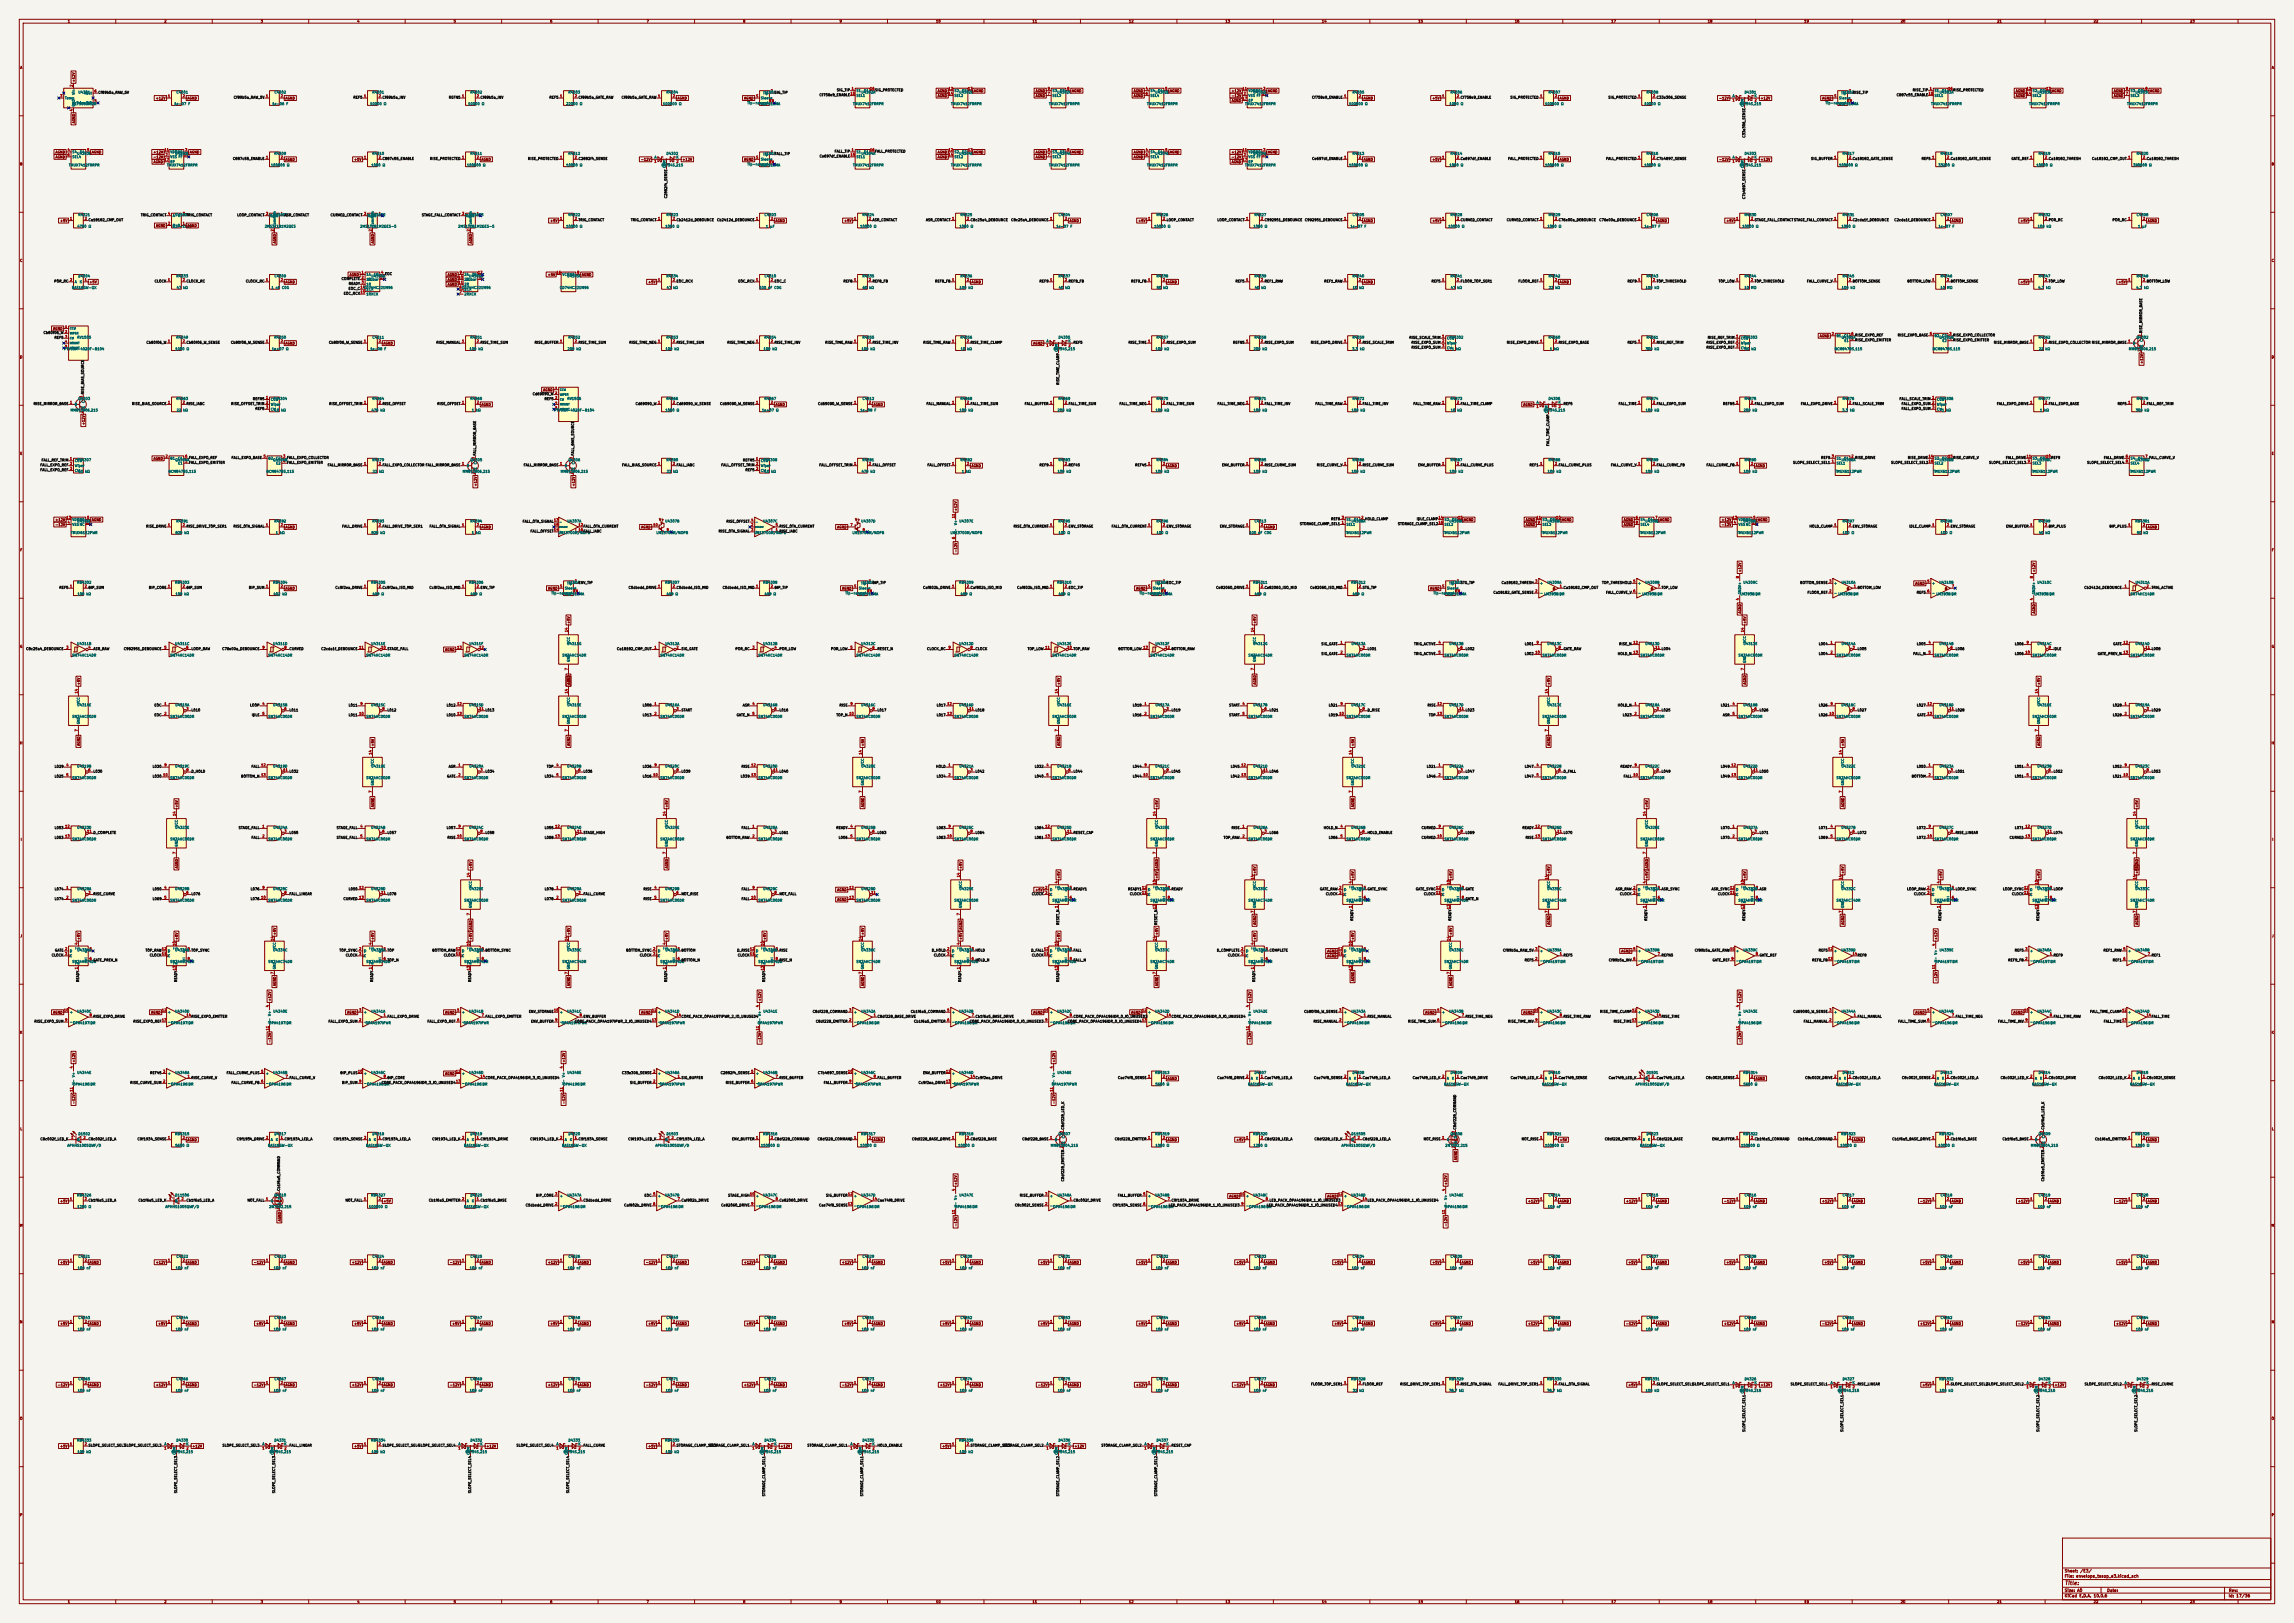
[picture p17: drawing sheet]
<svg xmlns="http://www.w3.org/2000/svg" width="1189mm" height="841mm" viewBox="0 0 1189 841" stroke-linecap="round" stroke-linejoin="round" font-family="sans-serif">
<defs><g id="words">
<text font-size="2" fill="#840000" x="1070" y="822">Title:</text>
<g font-size="1.5" fill="#840000">
<text x="1070" y="815">Sheet: /E3/</text>
<text x="1070" y="818">File: envelope_tssop_e3.kicad_sch</text>
<text x="1070" y="825">Size: A0</text>
<text x="1092" y="825">Date:</text>
<text x="1155" y="825">Rev:</text>
<text x="1070" y="828">KiCad E.D.A. 10.0.6</text>
<text x="1155" y="828">Id: 17/36</text>
</g>
<g font-size="1.3" fill="#840000">
<text x="35" y="12">1</text>
<text x="85" y="12">2</text>
<text x="135" y="12">3</text>
<text x="185" y="12">4</text>
<text x="235" y="12">5</text>
<text x="285" y="12">6</text>
<text x="335" y="12">7</text>
<text x="385" y="12">8</text>
<text x="435" y="12">9</text>
<text x="485" y="12">10</text>
<text x="535" y="12">11</text>
<text x="585" y="12">12</text>
<text x="635" y="12">13</text>
<text x="685" y="12">14</text>
<text x="735" y="12">15</text>
<text x="785" y="12">16</text>
<text x="835" y="12">17</text>
<text x="885" y="12">18</text>
<text x="935" y="12">19</text>
<text x="985" y="12">20</text>
<text x="1035" y="12">21</text>
<text x="1085" y="12">22</text>
<text x="1135" y="12">23</text>
<text x="10" y="36">A</text>
<text x="1177" y="36">A</text>
<text x="39" y="43" transform="rotate(-90 39 43)">+12V</text>
<text x="81" y="52">+12V</text>
<text x="97" y="52">AGND</text>
<text x="148" y="52">AGND</text>
<text x="351" y="52">AGND</text>
<text x="385" y="52">AGND</text>
<text x="486" y="48">AGND</text>
<text x="486" y="51">AGND</text>
<text x="505" y="48">AGND</text>
<text x="537" y="51">AGND</text>
<text x="537" y="48">AGND</text>
<text x="555" y="48">AGND</text>
<text x="587" y="51">AGND</text>
<text x="587" y="48">AGND</text>
<text x="606" y="48">AGND</text>
<text x="638" y="48">+12V</text>
<text x="638" y="51">-12V</text>
<text x="638" y="53">AGND</text>
<text x="657" y="48">AGND</text>
<text x="707" y="52">AGND</text>
<text x="742" y="52">+5V</text>
<text x="808" y="52">AGND</text>
<text x="891" y="52">-12V</text>
<text x="912" y="52">+12V</text>
<text x="944" y="52">AGND</text>
<text x="1045" y="51">AGND</text>
<text x="1045" y="48">AGND</text>
<text x="1063" y="48">AGND</text>
<text x="1095" y="48">AGND</text>
<text x="1095" y="51">AGND</text>
<text x="1114" y="48">AGND</text>
<text x="39" y="64" transform="rotate(-90 39 64)">AGND</text>
<text x="29" y="82">AGND</text>
<text x="29" y="80">AGND</text>
<text x="47" y="80">AGND</text>
<text x="79" y="80">+12V</text>
<text x="79" y="82">-12V</text>
<text x="98" y="80">AGND</text>
<text x="148" y="84">AGND</text>
<text x="183" y="84">+5V</text>
<text x="249" y="84">AGND</text>
<text x="332" y="84">-12V</text>
<text x="354" y="84">+12V</text>
<text x="385" y="84">AGND</text>
<text x="486" y="82">AGND</text>
<text x="486" y="80">AGND</text>
<text x="505" y="80">AGND</text>
<text x="537" y="80">AGND</text>
<text x="537" y="82">AGND</text>
<text x="555" y="80">AGND</text>
<text x="587" y="82">AGND</text>
<text x="587" y="80">AGND</text>
<text x="606" y="80">AGND</text>
<text x="638" y="82">-12V</text>
<text x="638" y="80">+12V</text>
<text x="657" y="80">AGND</text>
<text x="707" y="84">AGND</text>
<text x="742" y="84">+5V</text>
<text x="808" y="84">AGND</text>
<text x="891" y="84">-12V</text>
<text x="912" y="84">+12V</text>
<text x="10" y="86">B</text>
<text x="79" y="85">AGND</text>
<text x="638" y="85">AGND</text>
<text x="1177" y="86">B</text>
<text x="31" y="115">+5V</text>
<text x="81" y="118">AGND</text>
<text x="97" y="118">AGND</text>
<text x="285" y="115">+5V</text>
<text x="402" y="115">AGND</text>
<text x="437" y="115">+5V</text>
<text x="554" y="115">AGND</text>
<text x="590" y="115">+5V</text>
<text x="707" y="115">AGND</text>
<text x="742" y="115">+5V</text>
<text x="859" y="115">AGND</text>
<text x="895" y="115">+5V</text>
<text x="1011" y="115">AGND</text>
<text x="1047" y="115">+5V</text>
<text x="1113" y="115">AGND</text>
<text x="143" y="126" transform="rotate(-90 143 126)">AGND</text>
<text x="194" y="126" transform="rotate(-90 194 126)">AGND</text>
<text x="245" y="126" transform="rotate(-90 245 126)">AGND</text>
<text x="10" y="136">C</text>
<text x="1177" y="136">C</text>
<text x="181" y="143">AGND</text>
<text x="232" y="143">AGND</text>
<text x="284" y="143">+5V</text>
<text x="301" y="143">AGND</text>
<text x="46" y="147">+5V</text>
<text x="148" y="147">AGND</text>
<text x="232" y="148">AGND</text>
<text x="232" y="146">AGND</text>
<text x="336" y="147">+5V</text>
<text x="503" y="147">AGND</text>
<text x="605" y="147">AGND</text>
<text x="707" y="147">AGND</text>
<text x="808" y="147">AGND</text>
<text x="1047" y="147">+5V</text>
<text x="1098" y="147">+5V</text>
<text x="27" y="171">AGND</text>
<text x="148" y="179">AGND</text>
<text x="199" y="179">AGND</text>
<text x="535" y="179">AGND</text>
<text x="943" y="175">AGND</text>
<text x="10" y="186">D</text>
<text x="1177" y="186">D</text>
<text x="1111" y="189" transform="rotate(-90 1111 189)">+12V</text>
<text x="281" y="203">AGND</text>
<text x="249" y="211">AGND</text>
<text x="402" y="211">AGND</text>
<text x="453" y="211">AGND</text>
<text x="789" y="211">AGND</text>
<text x="44" y="220" transform="rotate(-90 44 220)">+12V</text>
<text x="10" y="236">E</text>
<text x="79" y="239">AGND</text>
<text x="1177" y="236">E</text>
<text x="503" y="242">AGND</text>
<text x="605" y="242">AGND</text>
<text x="910" y="242">AGND</text>
<text x="247" y="252" transform="rotate(-90 247 252)">+12V</text>
<text x="298" y="252" transform="rotate(-90 298 252)">+12V</text>
<text x="496" y="265" transform="rotate(-90 496 265)">+12V</text>
<text x="29" y="273">-12V</text>
<text x="29" y="270">+12V</text>
<text x="47" y="270">AGND</text>
<text x="148" y="274">AGND</text>
<text x="249" y="274">AGND</text>
<text x="332" y="274">AGND</text>
<text x="341" y="270">V+</text>
<text x="434" y="274">AGND</text>
<text x="443" y="270">V+</text>
<text x="656" y="274">AGND</text>
<text x="759" y="270">AGND</text>
<text x="791" y="273">AGND</text>
<text x="791" y="270">AGND</text>
<text x="809" y="270">AGND</text>
<text x="841" y="273">AGND</text>
<text x="841" y="270">AGND</text>
<text x="860" y="270">AGND</text>
<text x="892" y="273">-12V</text>
<text x="892" y="270">+12V</text>
<text x="911" y="270">AGND</text>
<text x="1113" y="274">AGND</text>
<text x="10" y="286">F</text>
<text x="496" y="286" transform="rotate(-90 496 286)">-12V</text>
<text x="1177" y="286">F</text>
<text x="903" y="297" transform="rotate(-90 903 297)">+12V</text>
<text x="1055" y="297" transform="rotate(-90 1055 297)">+12V</text>
<text x="148" y="306">AGND</text>
<text x="284" y="306">AGND</text>
<text x="436" y="306">AGND</text>
<text x="589" y="306">AGND</text>
<text x="741" y="306">AGND</text>
<text x="993" y="303">AGND</text>
<text x="296" y="323" transform="rotate(-90 296 323)">+5V</text>
<text x="651" y="323" transform="rotate(-90 651 323)">+5V</text>
<text x="903" y="318" transform="rotate(-90 903 318)">AGND</text>
<text x="905" y="323" transform="rotate(-90 905 323)">+5V</text>
<text x="1055" y="318" transform="rotate(-90 1055 318)">AGND</text>
<text x="10" y="336">G</text>
<text x="1177" y="336">G</text>
<text x="231" y="338">AGND</text>
<text x="42" y="355" transform="rotate(-90 42 355)">+5V</text>
<text x="296" y="355" transform="rotate(-90 296 355)">+5V</text>
<text x="296" y="355" transform="rotate(-90 296 355)">AGND</text>
<text x="550" y="355" transform="rotate(-90 550 355)">+5V</text>
<text x="651" y="355" transform="rotate(-90 651 355)">AGND</text>
<text x="804" y="355" transform="rotate(-90 804 355)">+5V</text>
<text x="905" y="355" transform="rotate(-90 905 355)">AGND</text>
<text x="1058" y="355" transform="rotate(-90 1058 355)">+5V</text>
<text x="10" y="386">H</text>
<text x="42" y="387" transform="rotate(-90 42 387)">AGND</text>
<text x="194" y="387" transform="rotate(-90 194 387)">+5V</text>
<text x="296" y="387" transform="rotate(-90 296 387)">AGND</text>
<text x="448" y="387" transform="rotate(-90 448 387)">+5V</text>
<text x="550" y="387" transform="rotate(-90 550 387)">AGND</text>
<text x="702" y="387" transform="rotate(-90 702 387)">+5V</text>
<text x="804" y="387" transform="rotate(-90 804 387)">AGND</text>
<text x="956" y="387" transform="rotate(-90 956 387)">+5V</text>
<text x="1058" y="387" transform="rotate(-90 1058 387)">AGND</text>
<text x="1177" y="386">H</text>
<text x="92" y="419" transform="rotate(-90 92 419)">+5V</text>
<text x="194" y="418" transform="rotate(-90 194 418)">AGND</text>
<text x="346" y="419" transform="rotate(-90 346 419)">+5V</text>
<text x="448" y="418" transform="rotate(-90 448 418)">AGND</text>
<text x="600" y="419" transform="rotate(-90 600 419)">+5V</text>
<text x="702" y="418" transform="rotate(-90 702 418)">AGND</text>
<text x="854" y="419" transform="rotate(-90 854 419)">+5V</text>
<text x="956" y="418" transform="rotate(-90 956 418)">AGND</text>
<text x="1108" y="419" transform="rotate(-90 1108 419)">+5V</text>
<text x="11" y="436">I</text>
<text x="1178" y="436">I</text>
<text x="92" y="450" transform="rotate(-90 92 450)">AGND</text>
<text x="245" y="450" transform="rotate(-90 245 450)">+5V</text>
<text x="346" y="450" transform="rotate(-90 346 450)">AGND</text>
<text x="499" y="450" transform="rotate(-90 499 450)">+5V</text>
<text x="550" y="455" transform="rotate(-90 550 455)">+5V</text>
<text x="600" y="455" transform="rotate(-90 600 455)">+5V</text>
<text x="600" y="450" transform="rotate(-90 600 450)">AGND</text>
<text x="651" y="453" transform="rotate(-90 651 453)">+5V</text>
<text x="702" y="455" transform="rotate(-90 702 455)">+5V</text>
<text x="753" y="455" transform="rotate(-90 753 455)">+5V</text>
<text x="804" y="453" transform="rotate(-90 804 453)">+5V</text>
<text x="854" y="455" transform="rotate(-90 854 455)">+5V</text>
<text x="854" y="450" transform="rotate(-90 854 450)">AGND</text>
<text x="905" y="455" transform="rotate(-90 905 455)">+5V</text>
<text x="956" y="453" transform="rotate(-90 956 453)">+5V</text>
<text x="1007" y="455" transform="rotate(-90 1007 455)">+5V</text>
<text x="1058" y="455" transform="rotate(-90 1058 455)">+5V</text>
<text x="1108" y="453" transform="rotate(-90 1108 453)">+5V</text>
<text x="1108" y="450" transform="rotate(-90 1108 450)">AGND</text>
<text x="434" y="462">AGND</text>
<text x="434" y="467">AGND</text>
<text x="536" y="462">+5V</text>
<text x="651" y="479" transform="rotate(-90 651 479)">AGND</text>
<text x="804" y="479" transform="rotate(-90 804 479)">AGND</text>
<text x="956" y="479" transform="rotate(-90 956 479)">AGND</text>
<text x="1108" y="479" transform="rotate(-90 1108 479)">AGND</text>
<text x="10" y="486">J</text>
<text x="143" y="485" transform="rotate(-90 143 485)">+5V</text>
<text x="245" y="482" transform="rotate(-90 245 482)">AGND</text>
<text x="296" y="485" transform="rotate(-90 296 485)">+5V</text>
<text x="448" y="485" transform="rotate(-90 448 485)">+5V</text>
<text x="499" y="482" transform="rotate(-90 499 482)">AGND</text>
<text x="600" y="485" transform="rotate(-90 600 485)">+5V</text>
<text x="753" y="485" transform="rotate(-90 753 485)">+5V</text>
<text x="1177" y="486">J</text>
<text x="42" y="487" transform="rotate(-90 42 487)">+5V</text>
<text x="92" y="487" transform="rotate(-90 92 487)">+5V</text>
<text x="194" y="487" transform="rotate(-90 194 487)">+5V</text>
<text x="245" y="487" transform="rotate(-90 245 487)">+5V</text>
<text x="346" y="487" transform="rotate(-90 346 487)">+5V</text>
<text x="397" y="487" transform="rotate(-90 397 487)">+5V</text>
<text x="499" y="487" transform="rotate(-90 499 487)">+5V</text>
<text x="550" y="487" transform="rotate(-90 550 487)">+5V</text>
<text x="651" y="487" transform="rotate(-90 651 487)">+5V</text>
<text x="702" y="487" transform="rotate(-90 702 487)">+5V</text>
<text x="1004" y="487" transform="rotate(-90 1004 487)">+12V</text>
<text x="688" y="494">AGND</text>
<text x="688" y="496">AGND</text>
<text x="840" y="494">AGND</text>
<text x="702" y="509" transform="rotate(-90 702 509)">AGND</text>
<text x="1004" y="509" transform="rotate(-90 1004 509)">-12V</text>
<text x="143" y="511" transform="rotate(-90 143 511)">AGND</text>
<text x="296" y="511" transform="rotate(-90 296 511)">AGND</text>
<text x="448" y="511" transform="rotate(-90 448 511)">AGND</text>
<text x="600" y="511" transform="rotate(-90 600 511)">AGND</text>
<text x="753" y="511" transform="rotate(-90 753 511)">AGND</text>
<text x="141" y="519" transform="rotate(-90 141 519)">+12V</text>
<text x="395" y="519" transform="rotate(-90 395 519)">+12V</text>
<text x="649" y="519" transform="rotate(-90 649 519)">+12V</text>
<text x="903" y="519" transform="rotate(-90 903 519)">+12V</text>
<text x="27" y="526">AGND</text>
<text x="78" y="526">AGND</text>
<text x="180" y="526">AGND</text>
<text x="231" y="526">AGND</text>
<text x="332" y="526">AGND</text>
<text x="535" y="526">AGND</text>
<text x="586" y="526">AGND</text>
<text x="739" y="526">AGND</text>
<text x="789" y="526">AGND</text>
<text x="993" y="526">AGND</text>
<text x="1043" y="526">AGND</text>
<text x="10" y="536">K</text>
<text x="1177" y="536">K</text>
<text x="141" y="540" transform="rotate(-90 141 540)">-12V</text>
<text x="395" y="540" transform="rotate(-90 395 540)">-12V</text>
<text x="649" y="540" transform="rotate(-90 649 540)">-12V</text>
<text x="903" y="540" transform="rotate(-90 903 540)">-12V</text>
<text x="39" y="551" transform="rotate(-90 39 551)">+12V</text>
<text x="293" y="551" transform="rotate(-90 293 551)">+12V</text>
<text x="547" y="551" transform="rotate(-90 547 551)">+12V</text>
<text x="231" y="557">AGND</text>
<text x="605" y="560">AGND</text>
<text x="910" y="560">AGND</text>
<text x="39" y="572" transform="rotate(-90 39 572)">-12V</text>
<text x="293" y="572" transform="rotate(-90 293 572)">-12V</text>
<text x="547" y="572" transform="rotate(-90 547 572)">-12V</text>
<text x="10" y="586">L</text>
<text x="1177" y="586">L</text>
<text x="97" y="592">AGND</text>
<text x="453" y="592">AGND</text>
<text x="605" y="592">AGND</text>
<text x="641" y="592">+5V</text>
<text x="808" y="592">+5V</text>
<text x="961" y="592">AGND</text>
<text x="1113" y="592">AGND</text>
<text x="755" y="601" transform="rotate(-90 755 601)">AGND</text>
<text x="496" y="614" transform="rotate(-90 496 614)">+12V</text>
<text x="750" y="614" transform="rotate(-90 750 614)">+12V</text>
<text x="31" y="623">+5V</text>
<text x="199" y="623">+5V</text>
<text x="637" y="621">AGND</text>
<text x="688" y="621">AGND</text>
<text x="792" y="623">+12V</text>
<text x="808" y="623">AGND</text>
<text x="843" y="623">+12V</text>
<text x="859" y="623">AGND</text>
<text x="893" y="623">-12V</text>
<text x="910" y="623">AGND</text>
<text x="944" y="623">+12V</text>
<text x="961" y="623">AGND</text>
<text x="995" y="623">-12V</text>
<text x="1011" y="623">AGND</text>
<text x="1046" y="623">+12V</text>
<text x="1062" y="623">AGND</text>
<text x="1097" y="623">-12V</text>
<text x="1113" y="623">AGND</text>
<text x="10" y="636">M</text>
<text x="146" y="633" transform="rotate(-90 146 633)">AGND</text>
<text x="496" y="636" transform="rotate(-90 496 636)">-12V</text>
<text x="750" y="636" transform="rotate(-90 750 636)">-12V</text>
<text x="1177" y="636">M</text>
<text x="31" y="655">+5V</text>
<text x="46" y="655">AGND</text>
<text x="81" y="655">+12V</text>
<text x="97" y="655">AGND</text>
<text x="131" y="655">-12V</text>
<text x="148" y="655">AGND</text>
<text x="182" y="655">+12V</text>
<text x="199" y="655">AGND</text>
<text x="233" y="655">-12V</text>
<text x="249" y="655">AGND</text>
<text x="284" y="655">+12V</text>
<text x="300" y="655">AGND</text>
<text x="335" y="655">-12V</text>
<text x="351" y="655">AGND</text>
<text x="385" y="655">+12V</text>
<text x="402" y="655">AGND</text>
<text x="436" y="655">+12V</text>
<text x="453" y="655">AGND</text>
<text x="488" y="655">+5V</text>
<text x="503" y="655">AGND</text>
<text x="539" y="655">+5V</text>
<text x="554" y="655">AGND</text>
<text x="590" y="655">+5V</text>
<text x="605" y="655">AGND</text>
<text x="641" y="655">+5V</text>
<text x="656" y="655">AGND</text>
<text x="691" y="655">+5V</text>
<text x="707" y="655">AGND</text>
<text x="742" y="655">+5V</text>
<text x="757" y="655">AGND</text>
<text x="793" y="655">+5V</text>
<text x="808" y="655">AGND</text>
<text x="844" y="655">+5V</text>
<text x="859" y="655">AGND</text>
<text x="895" y="655">+5V</text>
<text x="910" y="655">AGND</text>
<text x="945" y="655">+5V</text>
<text x="961" y="655">AGND</text>
<text x="996" y="655">+5V</text>
<text x="1011" y="655">AGND</text>
<text x="1047" y="655">+5V</text>
<text x="1062" y="655">AGND</text>
<text x="1098" y="655">+5V</text>
<text x="1113" y="655">AGND</text>
<text x="10" y="686">N</text>
<text x="31" y="687">+5V</text>
<text x="46" y="687">AGND</text>
<text x="82" y="687">+5V</text>
<text x="97" y="687">AGND</text>
<text x="133" y="687">+5V</text>
<text x="148" y="687">AGND</text>
<text x="183" y="687">+5V</text>
<text x="199" y="687">AGND</text>
<text x="234" y="687">+5V</text>
<text x="249" y="687">AGND</text>
<text x="285" y="687">+5V</text>
<text x="300" y="687">AGND</text>
<text x="336" y="687">+5V</text>
<text x="351" y="687">AGND</text>
<text x="387" y="687">+5V</text>
<text x="402" y="687">AGND</text>
<text x="437" y="687">+5V</text>
<text x="453" y="687">AGND</text>
<text x="488" y="687">+5V</text>
<text x="503" y="687">AGND</text>
<text x="539" y="687">+5V</text>
<text x="554" y="687">AGND</text>
<text x="590" y="687">+5V</text>
<text x="605" y="687">AGND</text>
<text x="641" y="687">+5V</text>
<text x="656" y="687">AGND</text>
<text x="691" y="687">+5V</text>
<text x="707" y="687">AGND</text>
<text x="742" y="687">+5V</text>
<text x="757" y="687">AGND</text>
<text x="792" y="687">+12V</text>
<text x="808" y="687">AGND</text>
<text x="843" y="687">-12V</text>
<text x="859" y="687">AGND</text>
<text x="893" y="687">+12V</text>
<text x="910" y="687">AGND</text>
<text x="944" y="687">-12V</text>
<text x="961" y="687">AGND</text>
<text x="995" y="687">+12V</text>
<text x="1011" y="687">AGND</text>
<text x="1046" y="687">-12V</text>
<text x="1062" y="687">AGND</text>
<text x="1097" y="687">+12V</text>
<text x="1113" y="687">AGND</text>
<text x="1177" y="686">N</text>
<text x="30" y="719">-12V</text>
<text x="46" y="719">AGND</text>
<text x="81" y="719">+12V</text>
<text x="97" y="719">AGND</text>
<text x="131" y="719">-12V</text>
<text x="148" y="719">AGND</text>
<text x="182" y="719">+12V</text>
<text x="199" y="719">AGND</text>
<text x="233" y="719">-12V</text>
<text x="249" y="719">AGND</text>
<text x="284" y="719">+12V</text>
<text x="300" y="719">AGND</text>
<text x="335" y="719">-12V</text>
<text x="351" y="719">AGND</text>
<text x="385" y="719">+12V</text>
<text x="402" y="719">AGND</text>
<text x="436" y="719">-12V</text>
<text x="453" y="719">AGND</text>
<text x="487" y="719">+12V</text>
<text x="503" y="719">AGND</text>
<text x="538" y="719">-12V</text>
<text x="554" y="719">AGND</text>
<text x="589" y="719">+12V</text>
<text x="605" y="719">AGND</text>
<text x="639" y="719">-12V</text>
<text x="656" y="719">AGND</text>
<text x="844" y="719">+5V</text>
<text x="912" y="719">+12V</text>
<text x="996" y="719">+5V</text>
<text x="1065" y="719">+12V</text>
<text x="10" y="736">O</text>
<text x="1177" y="736">O</text>
<text x="31" y="750">+5V</text>
<text x="100" y="750">+12V</text>
<text x="183" y="750">+5V</text>
<text x="252" y="750">+12V</text>
<text x="336" y="750">+5V</text>
<text x="404" y="750">+12V</text>
<text x="488" y="750">+5V</text>
<text x="557" y="750">+12V</text>
<text x="10" y="786">P</text>
<text x="1177" y="786">P</text>
<text x="35" y="831">1</text>
<text x="85" y="831">2</text>
<text x="135" y="831">3</text>
<text x="185" y="831">4</text>
<text x="235" y="831">5</text>
<text x="285" y="831">6</text>
<text x="335" y="831">7</text>
<text x="385" y="831">8</text>
<text x="435" y="831">9</text>
<text x="485" y="831">10</text>
<text x="535" y="831">11</text>
<text x="585" y="831">12</text>
<text x="635" y="831">13</text>
<text x="685" y="831">14</text>
<text x="735" y="831">15</text>
<text x="785" y="831">16</text>
<text x="835" y="831">17</text>
<text x="885" y="831">18</text>
<text x="935" y="831">19</text>
<text x="985" y="831">20</text>
<text x="1035" y="831">21</text>
<text x="1085" y="831">22</text>
<text x="1135" y="831">23</text>
</g>
<g font-size="1.3" fill="#a90000">
<text x="38" y="45" transform="rotate(-90 38 45)">2</text>
<text x="441" y="47">1</text>
<text x="451" y="47">16</text>
<text x="491" y="47">12</text>
<text x="502" y="47">13</text>
<text x="543" y="47">9</text>
<text x="553" y="47">8</text>
<text x="594" y="47">4</text>
<text x="604" y="47">5</text>
<text x="644" y="47">11</text>
<text x="655" y="47">3</text>
<text x="1000" y="47">1</text>
<text x="1010" y="47">16</text>
<text x="1050" y="47">12</text>
<text x="1060" y="47">13</text>
<text x="1102" y="47">9</text>
<text x="1112" y="47">8</text>
<text x="31" y="51">3</text>
<text x="49" y="53">5</text>
<text x="49" y="48">6</text>
<text x="87" y="51">1</text>
<text x="95" y="51">2</text>
<text x="138" y="51">1</text>
<text x="145" y="51">2</text>
<text x="188" y="51">1</text>
<text x="196" y="51">2</text>
<text x="239" y="51">1</text>
<text x="247" y="51">2</text>
<text x="290" y="51">1</text>
<text x="298" y="51">2</text>
<text x="341" y="51">1</text>
<text x="349" y="51">2</text>
<text x="392" y="51">S</text>
<text x="399" y="53">TN</text>
<text x="399" y="48">T</text>
<text x="441" y="49">15</text>
<text x="491" y="49">14</text>
<text x="543" y="49">7</text>
<text x="594" y="49">6</text>
<text x="644" y="52">17</text>
<text x="644" y="49">2</text>
<text x="654" y="49">10</text>
<text x="696" y="51">1</text>
<text x="704" y="51">2</text>
<text x="747" y="51">1</text>
<text x="755" y="51">2</text>
<text x="798" y="51">1</text>
<text x="806" y="51">2</text>
<text x="849" y="51">1</text>
<text x="857" y="51">2</text>
<text x="898" y="53">1</text>
<text x="909" y="53">2</text>
<text x="950" y="51">S</text>
<text x="958" y="53">TN</text>
<text x="958" y="48">T</text>
<text x="999" y="49">15</text>
<text x="1050" y="49">14</text>
<text x="1102" y="49">7</text>
<text x="38" y="58" transform="rotate(-90 38 58)">4</text>
<text x="906" y="54" transform="rotate(-90 906 54)">3</text>
<text x="35" y="79">4</text>
<text x="35" y="81">6</text>
<text x="45" y="79">5</text>
<text x="85" y="79">11</text>
<text x="85" y="84">17</text>
<text x="86" y="81">2</text>
<text x="95" y="81">10</text>
<text x="96" y="79">3</text>
<text x="138" y="82">1</text>
<text x="145" y="82">2</text>
<text x="188" y="82">1</text>
<text x="196" y="82">2</text>
<text x="239" y="82">1</text>
<text x="247" y="82">2</text>
<text x="290" y="82">1</text>
<text x="298" y="82">2</text>
<text x="392" y="82">S</text>
<text x="399" y="80">T</text>
<text x="441" y="81">15</text>
<text x="441" y="79">1</text>
<text x="451" y="79">16</text>
<text x="491" y="79">12</text>
<text x="491" y="81">14</text>
<text x="502" y="79">13</text>
<text x="543" y="81">7</text>
<text x="543" y="79">9</text>
<text x="553" y="79">8</text>
<text x="594" y="79">4</text>
<text x="594" y="81">6</text>
<text x="604" y="79">5</text>
<text x="644" y="79">11</text>
<text x="644" y="84">17</text>
<text x="644" y="81">2</text>
<text x="654" y="81">10</text>
<text x="655" y="79">3</text>
<text x="696" y="82">1</text>
<text x="704" y="82">2</text>
<text x="747" y="82">1</text>
<text x="755" y="82">2</text>
<text x="798" y="82">1</text>
<text x="806" y="82">2</text>
<text x="849" y="82">1</text>
<text x="857" y="82">2</text>
<text x="950" y="82">1</text>
<text x="958" y="82">2</text>
<text x="1001" y="82">1</text>
<text x="1009" y="82">2</text>
<text x="1052" y="82">1</text>
<text x="1060" y="82">2</text>
<text x="1103" y="82">1</text>
<text x="1111" y="82">2</text>
<text x="339" y="85">1</text>
<text x="348" y="86" transform="rotate(-90 348 86)">3</text>
<text x="350" y="85">2</text>
<text x="399" y="85">TN</text>
<text x="898" y="85">1</text>
<text x="906" y="86" transform="rotate(-90 906 86)">3</text>
<text x="909" y="85">2</text>
<text x="87" y="112">4</text>
<text x="95" y="112">3</text>
<text x="138" y="112">3</text>
<text x="145" y="112">1</text>
<text x="188" y="112">3</text>
<text x="196" y="112">1</text>
<text x="239" y="112">3</text>
<text x="247" y="112">1</text>
<text x="36" y="114">1</text>
<text x="44" y="114">2</text>
<text x="87" y="117">2</text>
<text x="95" y="117">1</text>
<text x="290" y="114">1</text>
<text x="298" y="114">2</text>
<text x="341" y="114">1</text>
<text x="349" y="114">2</text>
<text x="392" y="114">1</text>
<text x="399" y="114">2</text>
<text x="442" y="114">1</text>
<text x="450" y="114">2</text>
<text x="493" y="114">1</text>
<text x="501" y="114">2</text>
<text x="544" y="114">1</text>
<text x="552" y="114">2</text>
<text x="595" y="114">1</text>
<text x="603" y="114">2</text>
<text x="646" y="114">1</text>
<text x="653" y="114">2</text>
<text x="696" y="114">1</text>
<text x="704" y="114">2</text>
<text x="747" y="114">1</text>
<text x="755" y="114">2</text>
<text x="798" y="114">1</text>
<text x="806" y="114">2</text>
<text x="849" y="114">1</text>
<text x="857" y="114">2</text>
<text x="900" y="114">1</text>
<text x="907" y="114">2</text>
<text x="950" y="114">1</text>
<text x="958" y="114">2</text>
<text x="1001" y="114">1</text>
<text x="1009" y="114">2</text>
<text x="1052" y="114">1</text>
<text x="1060" y="114">2</text>
<text x="1103" y="114">1</text>
<text x="1111" y="114">2</text>
<text x="142" y="120" transform="rotate(-90 142 120)">2</text>
<text x="193" y="120" transform="rotate(-90 193 120)">2</text>
<text x="244" y="120" transform="rotate(-90 244 120)">2</text>
<text x="187" y="142">1</text>
<text x="197" y="142">4</text>
<text x="238" y="142">9</text>
<text x="248" y="142">12</text>
<text x="288" y="142">16</text>
<text x="299" y="142">8</text>
<text x="36" y="146">2</text>
<text x="44" y="146">1</text>
<text x="87" y="146">1</text>
<text x="95" y="146">2</text>
<text x="138" y="146">1</text>
<text x="145" y="146">2</text>
<text x="187" y="150">14</text>
<text x="187" y="145">2</text>
<text x="187" y="147">3</text>
<text x="197" y="145">13</text>
<text x="237" y="145">10</text>
<text x="237" y="147">11</text>
<text x="238" y="150">6CD74HC221M96</text>
<text x="248" y="145">5</text>
<text x="341" y="146">1</text>
<text x="349" y="146">2</text>
<text x="392" y="146">1</text>
<text x="399" y="146">2</text>
<text x="442" y="146">1</text>
<text x="450" y="146">2</text>
<text x="493" y="146">1</text>
<text x="501" y="146">2</text>
<text x="544" y="146">1</text>
<text x="552" y="146">2</text>
<text x="595" y="146">1</text>
<text x="603" y="146">2</text>
<text x="646" y="146">1</text>
<text x="653" y="146">2</text>
<text x="696" y="146">1</text>
<text x="704" y="146">2</text>
<text x="747" y="146">1</text>
<text x="755" y="146">2</text>
<text x="798" y="146">1</text>
<text x="806" y="146">2</text>
<text x="849" y="146">1</text>
<text x="857" y="146">2</text>
<text x="900" y="146">1</text>
<text x="907" y="146">2</text>
<text x="950" y="146">1</text>
<text x="958" y="146">2</text>
<text x="1001" y="146">1</text>
<text x="1009" y="146">2</text>
<text x="1052" y="146">1</text>
<text x="1060" y="146">2</text>
<text x="1103" y="146">1</text>
<text x="1111" y="146">2</text>
<text x="187" y="152">15</text>
<text x="238" y="152">7</text>
<text x="949" y="174">2</text>
<text x="959" y="174">6</text>
<text x="1000" y="174">5</text>
<text x="1010" y="174">3</text>
<text x="87" y="178">1</text>
<text x="95" y="178">2</text>
<text x="138" y="178">1</text>
<text x="145" y="178">2</text>
<text x="188" y="178">1</text>
<text x="196" y="178">2</text>
<text x="239" y="178">1</text>
<text x="247" y="178">2</text>
<text x="290" y="178">1</text>
<text x="298" y="178">2</text>
<text x="341" y="178">1</text>
<text x="349" y="178">2</text>
<text x="392" y="178">1</text>
<text x="399" y="178">2</text>
<text x="442" y="178">1</text>
<text x="450" y="178">2</text>
<text x="493" y="178">1</text>
<text x="501" y="178">2</text>
<text x="542" y="180">1</text>
<text x="554" y="180">2</text>
<text x="595" y="178">1</text>
<text x="603" y="178">2</text>
<text x="646" y="178">1</text>
<text x="653" y="178">2</text>
<text x="696" y="178">1</text>
<text x="704" y="178">2</text>
<text x="747" y="175">1</text>
<text x="747" y="178">2</text>
<text x="798" y="178">1</text>
<text x="806" y="178">2</text>
<text x="849" y="178">1</text>
<text x="857" y="178">2</text>
<text x="900" y="175">1</text>
<text x="900" y="178">2</text>
<text x="959" y="176">1</text>
<text x="1010" y="176">4</text>
<text x="1052" y="178">1</text>
<text x="1060" y="178">2</text>
<text x="1103" y="178">1</text>
<text x="1110" y="175" transform="rotate(-90 1110 175)">3</text>
<text x="551" y="181" transform="rotate(-90 551 181)">3</text>
<text x="747" y="180">3</text>
<text x="900" y="180">3</text>
<text x="1110" y="182" transform="rotate(-90 1110 182)">2</text>
<text x="36" y="209">1</text>
<text x="43" y="206" transform="rotate(-90 43 206)">3</text>
<text x="87" y="209">1</text>
<text x="95" y="209">2</text>
<text x="138" y="207">1</text>
<text x="138" y="209">2</text>
<text x="188" y="209">1</text>
<text x="196" y="209">2</text>
<text x="239" y="209">1</text>
<text x="247" y="209">2</text>
<text x="341" y="209">1</text>
<text x="349" y="209">2</text>
<text x="392" y="209">1</text>
<text x="399" y="209">2</text>
<text x="442" y="209">1</text>
<text x="450" y="209">2</text>
<text x="493" y="209">1</text>
<text x="501" y="209">2</text>
<text x="544" y="209">1</text>
<text x="552" y="209">2</text>
<text x="595" y="209">1</text>
<text x="603" y="209">2</text>
<text x="646" y="209">1</text>
<text x="653" y="209">2</text>
<text x="696" y="209">1</text>
<text x="704" y="209">2</text>
<text x="747" y="209">1</text>
<text x="755" y="209">2</text>
<text x="849" y="209">1</text>
<text x="857" y="209">2</text>
<text x="900" y="209">1</text>
<text x="907" y="209">2</text>
<text x="950" y="209">1</text>
<text x="958" y="209">2</text>
<text x="1001" y="207">1</text>
<text x="1001" y="209">2</text>
<text x="1052" y="209">1</text>
<text x="1060" y="209">2</text>
<text x="1103" y="209">1</text>
<text x="1111" y="209">2</text>
<text x="43" y="214" transform="rotate(-90 43 214)">2</text>
<text x="138" y="212">3</text>
<text x="796" y="212">1</text>
<text x="805" y="213" transform="rotate(-90 805 213)">3</text>
<text x="808" y="212">2</text>
<text x="1001" y="212">3</text>
<text x="36" y="239">1</text>
<text x="86" y="237">2</text>
<text x="96" y="240">1</text>
<text x="96" y="237">6</text>
<text x="136" y="237">5</text>
<text x="147" y="237">3</text>
<text x="147" y="240">4</text>
<text x="246" y="238" transform="rotate(-90 246 238)">3</text>
<text x="297" y="238" transform="rotate(-90 297 238)">3</text>
<text x="392" y="239">1</text>
<text x="949" y="240">1</text>
<text x="949" y="237">3</text>
<text x="959" y="237">2</text>
<text x="999" y="237">14</text>
<text x="999" y="240">16</text>
<text x="1010" y="237">15</text>
<text x="1050" y="237">11</text>
<text x="1051" y="240">9</text>
<text x="1060" y="237">10</text>
<text x="1102" y="237">6</text>
<text x="1102" y="240">8</text>
<text x="1112" y="237">7</text>
<text x="36" y="241">2</text>
<text x="36" y="244">3</text>
<text x="188" y="241">1</text>
<text x="196" y="241">2</text>
<text x="239" y="241">1</text>
<text x="246" y="246" transform="rotate(-90 246 246)">2</text>
<text x="290" y="241">1</text>
<text x="297" y="246" transform="rotate(-90 297 246)">2</text>
<text x="341" y="241">1</text>
<text x="349" y="241">2</text>
<text x="392" y="241">2</text>
<text x="392" y="244">3</text>
<text x="442" y="241">1</text>
<text x="450" y="241">2</text>
<text x="493" y="241">1</text>
<text x="501" y="241">2</text>
<text x="544" y="241">1</text>
<text x="552" y="241">2</text>
<text x="595" y="241">1</text>
<text x="603" y="241">2</text>
<text x="646" y="241">1</text>
<text x="653" y="241">2</text>
<text x="696" y="241">1</text>
<text x="704" y="241">2</text>
<text x="747" y="241">1</text>
<text x="755" y="241">2</text>
<text x="798" y="241">1</text>
<text x="806" y="241">2</text>
<text x="849" y="241">1</text>
<text x="857" y="241">2</text>
<text x="900" y="241">1</text>
<text x="907" y="241">2</text>
<text x="34" y="269">13</text>
<text x="45" y="269">5</text>
<text x="495" y="269" transform="rotate(-90 495 269)">11</text>
<text x="695" y="269">3</text>
<text x="705" y="269">2</text>
<text x="745" y="269">14</text>
<text x="756" y="269">15</text>
<text x="796" y="269">11</text>
<text x="806" y="269">10</text>
<text x="848" y="269">6</text>
<text x="858" y="269">7</text>
<text x="898" y="269">13</text>
<text x="909" y="269">5</text>
<text x="35" y="272">4</text>
<text x="44" y="272">12</text>
<text x="87" y="273">1</text>
<text x="95" y="273">2</text>
<text x="138" y="273">1</text>
<text x="145" y="273">2</text>
<text x="188" y="273">1</text>
<text x="196" y="273">2</text>
<text x="239" y="273">1</text>
<text x="247" y="273">2</text>
<text x="287" y="270">13</text>
<text x="287" y="275">14</text>
<text x="287" y="273">15</text>
<text x="300" y="273">12</text>
<text x="300" y="275">16</text>
<text x="338" y="273">10</text>
<text x="345" y="275">9</text>
<text x="389" y="273">2</text>
<text x="389" y="275">3</text>
<text x="389" y="270">4</text>
<text x="402" y="275">1</text>
<text x="402" y="273">5</text>
<text x="441" y="273">7</text>
<text x="447" y="275">8</text>
<text x="544" y="273">1</text>
<text x="552" y="273">2</text>
<text x="595" y="273">1</text>
<text x="603" y="273">2</text>
<text x="646" y="273">1</text>
<text x="653" y="273">2</text>
<text x="695" y="272">1</text>
<text x="745" y="272">16</text>
<text x="797" y="272">9</text>
<text x="848" y="272">8</text>
<text x="898" y="272">4</text>
<text x="908" y="272">12</text>
<text x="950" y="273">1</text>
<text x="958" y="273">2</text>
<text x="1001" y="273">1</text>
<text x="1009" y="273">2</text>
<text x="1052" y="273">1</text>
<text x="1060" y="273">2</text>
<text x="1103" y="273">1</text>
<text x="1111" y="273">2</text>
<text x="495" y="279" transform="rotate(-90 495 279)">6</text>
<text x="902" y="300" transform="rotate(-90 902 300)">8</text>
<text x="1054" y="300" transform="rotate(-90 1054 300)">8</text>
<text x="36" y="305">1</text>
<text x="44" y="305">2</text>
<text x="87" y="305">1</text>
<text x="95" y="305">2</text>
<text x="138" y="305">1</text>
<text x="145" y="305">2</text>
<text x="188" y="305">1</text>
<text x="196" y="305">2</text>
<text x="239" y="305">1</text>
<text x="247" y="305">2</text>
<text x="290" y="305">S</text>
<text x="298" y="302">T</text>
<text x="341" y="305">1</text>
<text x="349" y="305">2</text>
<text x="392" y="305">1</text>
<text x="399" y="305">2</text>
<text x="442" y="305">S</text>
<text x="450" y="302">T</text>
<text x="493" y="305">1</text>
<text x="501" y="305">2</text>
<text x="544" y="305">1</text>
<text x="552" y="305">2</text>
<text x="595" y="305">S</text>
<text x="603" y="302">T</text>
<text x="646" y="305">1</text>
<text x="653" y="305">2</text>
<text x="696" y="305">1</text>
<text x="704" y="305">2</text>
<text x="747" y="305">S</text>
<text x="755" y="302">T</text>
<text x="796" y="302">3</text>
<text x="808" y="305">1</text>
<text x="846" y="302">5</text>
<text x="859" y="305">7</text>
<text x="948" y="302">3</text>
<text x="961" y="305">1</text>
<text x="999" y="302">5</text>
<text x="1011" y="305">7</text>
<text x="1101" y="305">1</text>
<text x="1112" y="305">2</text>
<text x="297" y="307">TN</text>
<text x="450" y="307">TN</text>
<text x="602" y="307">TN</text>
<text x="754" y="307">TN</text>
<text x="796" y="307">2</text>
<text x="846" y="307">6</text>
<text x="902" y="311" transform="rotate(-90 902 311)">4</text>
<text x="948" y="307">2</text>
<text x="999" y="307">6</text>
<text x="1054" y="311" transform="rotate(-90 1054 311)">4</text>
<text x="295" y="328" transform="rotate(-90 295 328)">14</text>
<text x="650" y="328" transform="rotate(-90 650 328)">14</text>
<text x="904" y="328" transform="rotate(-90 904 328)">14</text>
<text x="695" y="334">1</text>
<text x="745" y="334">4</text>
<text x="796" y="334">9</text>
<text x="846" y="334">12</text>
<text x="949" y="334">1</text>
<text x="999" y="334">4</text>
<text x="1050" y="334">9</text>
<text x="1100" y="334">12</text>
<text x="34" y="336">3</text>
<text x="46" y="336">4</text>
<text x="85" y="336">5</text>
<text x="96" y="336">6</text>
<text x="136" y="336">9</text>
<text x="147" y="336">8</text>
<text x="186" y="336">11</text>
<text x="197" y="336">10</text>
<text x="237" y="336">13</text>
<text x="248" y="336">12</text>
<text x="339" y="336">1</text>
<text x="350" y="336">2</text>
<text x="390" y="336">3</text>
<text x="401" y="336">4</text>
<text x="441" y="336">5</text>
<text x="452" y="336">6</text>
<text x="491" y="336">9</text>
<text x="503" y="336">8</text>
<text x="542" y="336">11</text>
<text x="553" y="336">10</text>
<text x="592" y="336">13</text>
<text x="604" y="336">12</text>
<text x="695" y="339">2</text>
<text x="706" y="336">3</text>
<text x="745" y="339">5</text>
<text x="757" y="336">6</text>
<text x="796" y="339">10</text>
<text x="808" y="336">8</text>
<text x="846" y="339">13</text>
<text x="858" y="336">11</text>
<text x="949" y="339">2</text>
<text x="960" y="336">3</text>
<text x="999" y="339">5</text>
<text x="1011" y="336">6</text>
<text x="1050" y="339">10</text>
<text x="1062" y="336">8</text>
<text x="1100" y="339">13</text>
<text x="1112" y="336">11</text>
<text x="295" y="347" transform="rotate(-90 295 347)">7</text>
<text x="650" y="347" transform="rotate(-90 650 347)">7</text>
<text x="904" y="347" transform="rotate(-90 904 347)">7</text>
<text x="41" y="359" transform="rotate(-90 41 359)">14</text>
<text x="295" y="359" transform="rotate(-90 295 359)">14</text>
<text x="549" y="359" transform="rotate(-90 549 359)">14</text>
<text x="803" y="359" transform="rotate(-90 803 359)">14</text>
<text x="1057" y="359" transform="rotate(-90 1057 359)">14</text>
<text x="85" y="366">1</text>
<text x="136" y="366">4</text>
<text x="187" y="366">9</text>
<text x="237" y="366">12</text>
<text x="339" y="366">1</text>
<text x="390" y="366">4</text>
<text x="441" y="366">9</text>
<text x="491" y="366">12</text>
<text x="593" y="366">1</text>
<text x="644" y="366">4</text>
<text x="695" y="366">9</text>
<text x="745" y="366">12</text>
<text x="847" y="366">1</text>
<text x="898" y="366">4</text>
<text x="949" y="366">9</text>
<text x="999" y="366">12</text>
<text x="1101" y="366">1</text>
<text x="85" y="371">2</text>
<text x="96" y="368">3</text>
<text x="136" y="371">5</text>
<text x="147" y="368">6</text>
<text x="186" y="371">10</text>
<text x="198" y="368">8</text>
<text x="237" y="371">13</text>
<text x="248" y="368">11</text>
<text x="339" y="371">2</text>
<text x="350" y="368">3</text>
<text x="390" y="371">5</text>
<text x="401" y="368">6</text>
<text x="440" y="371">10</text>
<text x="452" y="368">8</text>
<text x="491" y="371">13</text>
<text x="502" y="368">11</text>
<text x="593" y="371">2</text>
<text x="604" y="368">3</text>
<text x="644" y="371">5</text>
<text x="655" y="368">6</text>
<text x="694" y="371">10</text>
<text x="706" y="368">8</text>
<text x="745" y="371">13</text>
<text x="756" y="368">11</text>
<text x="847" y="371">2</text>
<text x="858" y="368">3</text>
<text x="898" y="371">5</text>
<text x="909" y="368">6</text>
<text x="948" y="371">10</text>
<text x="960" y="368">8</text>
<text x="999" y="371">13</text>
<text x="1010" y="368">11</text>
<text x="1101" y="371">2</text>
<text x="1112" y="368">3</text>
<text x="41" y="379" transform="rotate(-90 41 379)">7</text>
<text x="295" y="379" transform="rotate(-90 295 379)">7</text>
<text x="549" y="379" transform="rotate(-90 549 379)">7</text>
<text x="803" y="379" transform="rotate(-90 803 379)">7</text>
<text x="1057" y="379" transform="rotate(-90 1057 379)">7</text>
<text x="193" y="391" transform="rotate(-90 193 391)">14</text>
<text x="447" y="391" transform="rotate(-90 447 391)">14</text>
<text x="701" y="391" transform="rotate(-90 701 391)">14</text>
<text x="955" y="391" transform="rotate(-90 955 391)">14</text>
<text x="34" y="397">4</text>
<text x="46" y="400">6</text>
<text x="85" y="397">9</text>
<text x="96" y="400">8</text>
<text x="135" y="397">12</text>
<text x="147" y="400">11</text>
<text x="237" y="397">1</text>
<text x="249" y="400">3</text>
<text x="288" y="397">4</text>
<text x="300" y="400">6</text>
<text x="339" y="397">9</text>
<text x="350" y="400">8</text>
<text x="389" y="397">12</text>
<text x="401" y="400">11</text>
<text x="491" y="397">1</text>
<text x="503" y="400">3</text>
<text x="542" y="397">4</text>
<text x="554" y="400">6</text>
<text x="593" y="397">9</text>
<text x="604" y="400">8</text>
<text x="643" y="397">12</text>
<text x="655" y="400">11</text>
<text x="745" y="397">1</text>
<text x="757" y="400">3</text>
<text x="796" y="397">4</text>
<text x="808" y="400">6</text>
<text x="847" y="397">9</text>
<text x="858" y="400">8</text>
<text x="897" y="397">12</text>
<text x="909" y="400">11</text>
<text x="999" y="397">1</text>
<text x="1011" y="400">3</text>
<text x="1050" y="397">4</text>
<text x="1062" y="400">6</text>
<text x="1101" y="397">9</text>
<text x="1112" y="400">8</text>
<text x="34" y="402">5</text>
<text x="84" y="402">10</text>
<text x="135" y="402">13</text>
<text x="237" y="402">2</text>
<text x="288" y="402">5</text>
<text x="338" y="402">10</text>
<text x="389" y="402">13</text>
<text x="491" y="402">2</text>
<text x="542" y="402">5</text>
<text x="592" y="402">10</text>
<text x="643" y="402">13</text>
<text x="745" y="402">2</text>
<text x="796" y="402">5</text>
<text x="846" y="402">10</text>
<text x="897" y="402">13</text>
<text x="999" y="402">2</text>
<text x="1050" y="402">5</text>
<text x="1100" y="402">10</text>
<text x="193" y="411" transform="rotate(-90 193 411)">7</text>
<text x="447" y="411" transform="rotate(-90 447 411)">7</text>
<text x="701" y="411" transform="rotate(-90 701 411)">7</text>
<text x="955" y="411" transform="rotate(-90 955 411)">7</text>
<text x="91" y="423" transform="rotate(-90 91 423)">14</text>
<text x="345" y="423" transform="rotate(-90 345 423)">14</text>
<text x="599" y="423" transform="rotate(-90 599 423)">14</text>
<text x="853" y="423" transform="rotate(-90 853 423)">14</text>
<text x="1107" y="423" transform="rotate(-90 1107 423)">14</text>
<text x="34" y="429">12</text>
<text x="45" y="432">11</text>
<text x="136" y="429">1</text>
<text x="147" y="432">3</text>
<text x="187" y="429">4</text>
<text x="198" y="432">6</text>
<text x="237" y="429">9</text>
<text x="249" y="432">8</text>
<text x="288" y="429">12</text>
<text x="299" y="432">11</text>
<text x="390" y="429">1</text>
<text x="401" y="432">3</text>
<text x="441" y="429">4</text>
<text x="452" y="432">6</text>
<text x="491" y="429">9</text>
<text x="503" y="432">8</text>
<text x="542" y="429">12</text>
<text x="553" y="432">11</text>
<text x="644" y="429">1</text>
<text x="655" y="432">3</text>
<text x="695" y="429">4</text>
<text x="706" y="432">6</text>
<text x="745" y="429">9</text>
<text x="757" y="432">8</text>
<text x="796" y="429">12</text>
<text x="807" y="432">11</text>
<text x="898" y="429">1</text>
<text x="909" y="432">3</text>
<text x="949" y="429">4</text>
<text x="960" y="432">6</text>
<text x="999" y="429">9</text>
<text x="1011" y="432">8</text>
<text x="1050" y="429">12</text>
<text x="1061" y="432">11</text>
<text x="34" y="434">13</text>
<text x="136" y="434">2</text>
<text x="187" y="434">5</text>
<text x="237" y="434">10</text>
<text x="288" y="434">13</text>
<text x="390" y="434">2</text>
<text x="441" y="434">5</text>
<text x="491" y="434">10</text>
<text x="542" y="434">13</text>
<text x="644" y="434">2</text>
<text x="695" y="434">5</text>
<text x="745" y="434">10</text>
<text x="796" y="434">13</text>
<text x="898" y="434">2</text>
<text x="949" y="434">5</text>
<text x="999" y="434">10</text>
<text x="1050" y="434">13</text>
<text x="91" y="443" transform="rotate(-90 91 443)">7</text>
<text x="345" y="443" transform="rotate(-90 345 443)">7</text>
<text x="599" y="443" transform="rotate(-90 599 443)">7</text>
<text x="853" y="443" transform="rotate(-90 853 443)">7</text>
<text x="1107" y="443" transform="rotate(-90 1107 443)">7</text>
<text x="244" y="455" transform="rotate(-90 244 455)">14</text>
<text x="498" y="455" transform="rotate(-90 498 455)">14</text>
<text x="650" y="456" transform="rotate(-90 650 456)">14</text>
<text x="803" y="456" transform="rotate(-90 803 456)">14</text>
<text x="955" y="456" transform="rotate(-90 955 456)">14</text>
<text x="1107" y="456" transform="rotate(-90 1107 456)">14</text>
<text x="34" y="461">1</text>
<text x="85" y="461">4</text>
<text x="136" y="461">9</text>
<text x="186" y="461">12</text>
<text x="288" y="461">1</text>
<text x="339" y="461">4</text>
<text x="390" y="461">9</text>
<text x="440" y="461">12</text>
<text x="542" y="461">2</text>
<text x="549" y="458" transform="rotate(-90 549 458)">4</text>
<text x="554" y="461">5</text>
<text x="592" y="461">12</text>
<text x="599" y="459" transform="rotate(-90 599 459)">10</text>
<text x="605" y="461">9</text>
<text x="694" y="461">2</text>
<text x="701" y="458" transform="rotate(-90 701 458)">4</text>
<text x="707" y="461">5</text>
<text x="744" y="461">12</text>
<text x="752" y="459" transform="rotate(-90 752 459)">10</text>
<text x="757" y="461">9</text>
<text x="846" y="461">2</text>
<text x="853" y="458" transform="rotate(-90 853 458)">4</text>
<text x="859" y="461">5</text>
<text x="897" y="461">12</text>
<text x="904" y="459" transform="rotate(-90 904 459)">10</text>
<text x="910" y="461">9</text>
<text x="999" y="461">2</text>
<text x="1006" y="458" transform="rotate(-90 1006 458)">4</text>
<text x="1011" y="461">5</text>
<text x="1049" y="461">12</text>
<text x="1057" y="459" transform="rotate(-90 1057 459)">10</text>
<text x="1062" y="461">9</text>
<text x="34" y="466">2</text>
<text x="46" y="463">3</text>
<text x="85" y="466">5</text>
<text x="96" y="463">6</text>
<text x="135" y="466">10</text>
<text x="147" y="463">8</text>
<text x="186" y="466">13</text>
<text x="197" y="463">11</text>
<text x="288" y="466">2</text>
<text x="300" y="463">3</text>
<text x="339" y="466">5</text>
<text x="350" y="463">6</text>
<text x="389" y="466">10</text>
<text x="401" y="463">8</text>
<text x="440" y="466">13</text>
<text x="451" y="463">11</text>
<text x="542" y="463">3</text>
<text x="554" y="466">6</text>
<text x="592" y="463">11</text>
<text x="605" y="466">8</text>
<text x="694" y="463">3</text>
<text x="707" y="466">6</text>
<text x="744" y="463">11</text>
<text x="757" y="466">8</text>
<text x="846" y="463">3</text>
<text x="859" y="466">6</text>
<text x="897" y="463">11</text>
<text x="910" y="466">8</text>
<text x="999" y="463">3</text>
<text x="1011" y="466">6</text>
<text x="1049" y="463">11</text>
<text x="1062" y="466">8</text>
<text x="549" y="471" transform="rotate(-90 549 471)">1</text>
<text x="599" y="471" transform="rotate(-90 599 471)">13</text>
<text x="650" y="473" transform="rotate(-90 650 473)">7</text>
<text x="701" y="471" transform="rotate(-90 701 471)">1</text>
<text x="752" y="471" transform="rotate(-90 752 471)">13</text>
<text x="803" y="473" transform="rotate(-90 803 473)">7</text>
<text x="853" y="471" transform="rotate(-90 853 471)">1</text>
<text x="904" y="471" transform="rotate(-90 904 471)">13</text>
<text x="955" y="473" transform="rotate(-90 955 473)">7</text>
<text x="1006" y="471" transform="rotate(-90 1006 471)">1</text>
<text x="1057" y="471" transform="rotate(-90 1057 471)">13</text>
<text x="1107" y="473" transform="rotate(-90 1107 473)">7</text>
<text x="244" y="474" transform="rotate(-90 244 474)">7</text>
<text x="498" y="474" transform="rotate(-90 498 474)">7</text>
<text x="41" y="490" transform="rotate(-90 41 490)">4</text>
<text x="91" y="490" transform="rotate(-90 91 490)">10</text>
<text x="142" y="488" transform="rotate(-90 142 488)">14</text>
<text x="193" y="490" transform="rotate(-90 193 490)">4</text>
<text x="244" y="490" transform="rotate(-90 244 490)">10</text>
<text x="295" y="488" transform="rotate(-90 295 488)">14</text>
<text x="345" y="490" transform="rotate(-90 345 490)">4</text>
<text x="396" y="490" transform="rotate(-90 396 490)">10</text>
<text x="447" y="488" transform="rotate(-90 447 488)">14</text>
<text x="498" y="490" transform="rotate(-90 498 490)">4</text>
<text x="549" y="490" transform="rotate(-90 549 490)">10</text>
<text x="599" y="488" transform="rotate(-90 599 488)">14</text>
<text x="650" y="490" transform="rotate(-90 650 490)">4</text>
<text x="701" y="490" transform="rotate(-90 701 490)">10</text>
<text x="752" y="488" transform="rotate(-90 752 488)">14</text>
<text x="1003" y="490" transform="rotate(-90 1003 490)">4</text>
<text x="34" y="493">2</text>
<text x="34" y="495">3</text>
<text x="46" y="493">5</text>
<text x="46" y="498">6</text>
<text x="84" y="495">11</text>
<text x="84" y="493">12</text>
<text x="97" y="498">8</text>
<text x="97" y="493">9</text>
<text x="186" y="493">2</text>
<text x="186" y="495">3</text>
<text x="199" y="493">5</text>
<text x="199" y="498">6</text>
<text x="236" y="495">11</text>
<text x="236" y="493">12</text>
<text x="249" y="498">8</text>
<text x="249" y="493">9</text>
<text x="338" y="493">2</text>
<text x="338" y="495">3</text>
<text x="351" y="493">5</text>
<text x="351" y="498">6</text>
<text x="389" y="495">11</text>
<text x="389" y="493">12</text>
<text x="402" y="498">8</text>
<text x="402" y="493">9</text>
<text x="491" y="493">2</text>
<text x="491" y="495">3</text>
<text x="503" y="493">5</text>
<text x="503" y="498">6</text>
<text x="541" y="495">11</text>
<text x="541" y="493">12</text>
<text x="554" y="498">8</text>
<text x="554" y="493">9</text>
<text x="643" y="493">2</text>
<text x="643" y="495">3</text>
<text x="656" y="493">5</text>
<text x="656" y="498">6</text>
<text x="693" y="495">11</text>
<text x="693" y="493">12</text>
<text x="707" y="498">8</text>
<text x="707" y="493">9</text>
<text x="796" y="498">2</text>
<text x="796" y="493">3</text>
<text x="808" y="495">1</text>
<text x="846" y="493">5</text>
<text x="846" y="498">6</text>
<text x="859" y="495">7</text>
<text x="897" y="493">10</text>
<text x="897" y="498">9</text>
<text x="910" y="495">8</text>
<text x="947" y="493">12</text>
<text x="947" y="498">13</text>
<text x="960" y="495">14</text>
<text x="1050" y="498">2</text>
<text x="1050" y="493">3</text>
<text x="1062" y="495">1</text>
<text x="1100" y="493">5</text>
<text x="1100" y="498">6</text>
<text x="1113" y="495">7</text>
<text x="41" y="502" transform="rotate(-90 41 502)">1</text>
<text x="91" y="503" transform="rotate(-90 91 503)">13</text>
<text x="193" y="502" transform="rotate(-90 193 502)">1</text>
<text x="244" y="503" transform="rotate(-90 244 503)">13</text>
<text x="345" y="502" transform="rotate(-90 345 502)">1</text>
<text x="396" y="503" transform="rotate(-90 396 503)">13</text>
<text x="498" y="502" transform="rotate(-90 498 502)">1</text>
<text x="549" y="503" transform="rotate(-90 549 503)">13</text>
<text x="650" y="502" transform="rotate(-90 650 502)">1</text>
<text x="701" y="503" transform="rotate(-90 701 503)">13</text>
<text x="1003" y="502" transform="rotate(-90 1003 502)">11</text>
<text x="142" y="505" transform="rotate(-90 142 505)">7</text>
<text x="295" y="505" transform="rotate(-90 295 505)">7</text>
<text x="447" y="505" transform="rotate(-90 447 505)">7</text>
<text x="599" y="505" transform="rotate(-90 599 505)">7</text>
<text x="752" y="505" transform="rotate(-90 752 505)">7</text>
<text x="33" y="524">10</text>
<text x="46" y="527">8</text>
<text x="84" y="524">12</text>
<text x="96" y="527">14</text>
<text x="140" y="522" transform="rotate(-90 140 522)">4</text>
<text x="186" y="524">3</text>
<text x="199" y="527">1</text>
<text x="237" y="524">5</text>
<text x="249" y="527">7</text>
<text x="287" y="524">10</text>
<text x="300" y="527">8</text>
<text x="338" y="524">12</text>
<text x="350" y="527">14</text>
<text x="394" y="522" transform="rotate(-90 394 522)">4</text>
<text x="440" y="524">3</text>
<text x="453" y="527">1</text>
<text x="491" y="524">5</text>
<text x="503" y="527">7</text>
<text x="541" y="524">10</text>
<text x="554" y="527">8</text>
<text x="592" y="524">12</text>
<text x="604" y="527">14</text>
<text x="648" y="522" transform="rotate(-90 648 522)">4</text>
<text x="694" y="524">3</text>
<text x="707" y="527">1</text>
<text x="745" y="524">5</text>
<text x="757" y="527">7</text>
<text x="795" y="524">10</text>
<text x="808" y="527">8</text>
<text x="846" y="524">12</text>
<text x="858" y="527">14</text>
<text x="902" y="522" transform="rotate(-90 902 522)">4</text>
<text x="948" y="524">3</text>
<text x="961" y="527">1</text>
<text x="999" y="524">5</text>
<text x="1011" y="527">7</text>
<text x="1049" y="524">10</text>
<text x="1062" y="527">8</text>
<text x="1100" y="524">12</text>
<text x="1112" y="527">14</text>
<text x="34" y="529">9</text>
<text x="84" y="529">13</text>
<text x="186" y="529">2</text>
<text x="237" y="529">6</text>
<text x="288" y="529">9</text>
<text x="338" y="529">13</text>
<text x="440" y="529">2</text>
<text x="491" y="529">6</text>
<text x="542" y="529">9</text>
<text x="592" y="529">13</text>
<text x="694" y="529">2</text>
<text x="745" y="529">6</text>
<text x="796" y="529">9</text>
<text x="846" y="529">13</text>
<text x="948" y="529">2</text>
<text x="999" y="529">6</text>
<text x="1050" y="529">9</text>
<text x="1100" y="529">13</text>
<text x="140" y="534" transform="rotate(-90 140 534)">11</text>
<text x="394" y="534" transform="rotate(-90 394 534)">11</text>
<text x="648" y="534" transform="rotate(-90 648 534)">11</text>
<text x="902" y="534" transform="rotate(-90 902 534)">11</text>
<text x="38" y="554" transform="rotate(-90 38 554)">4</text>
<text x="84" y="556">3</text>
<text x="135" y="556">5</text>
<text x="185" y="556">10</text>
<text x="236" y="556">12</text>
<text x="292" y="554" transform="rotate(-90 292 554)">4</text>
<text x="338" y="556">3</text>
<text x="389" y="556">5</text>
<text x="439" y="556">10</text>
<text x="490" y="556">12</text>
<text x="546" y="554" transform="rotate(-90 546 554)">4</text>
<text x="84" y="561">2</text>
<text x="97" y="559">1</text>
<text x="135" y="561">6</text>
<text x="148" y="559">7</text>
<text x="186" y="561">9</text>
<text x="199" y="559">8</text>
<text x="236" y="561">13</text>
<text x="249" y="559">14</text>
<text x="338" y="561">2</text>
<text x="351" y="559">1</text>
<text x="389" y="561">6</text>
<text x="402" y="559">7</text>
<text x="440" y="561">9</text>
<text x="453" y="559">8</text>
<text x="490" y="561">13</text>
<text x="503" y="559">14</text>
<text x="595" y="559">1</text>
<text x="603" y="559">2</text>
<text x="646" y="559">2</text>
<text x="653" y="559">1</text>
<text x="696" y="559">2</text>
<text x="704" y="559">1</text>
<text x="747" y="559">2</text>
<text x="755" y="559">1</text>
<text x="798" y="559">2</text>
<text x="806" y="559">1</text>
<text x="850" y="559">1</text>
<text x="856" y="559">2</text>
<text x="900" y="559">1</text>
<text x="907" y="559">2</text>
<text x="950" y="559">2</text>
<text x="958" y="559">1</text>
<text x="1001" y="559">2</text>
<text x="1009" y="559">1</text>
<text x="1052" y="559">2</text>
<text x="1060" y="559">1</text>
<text x="1103" y="559">2</text>
<text x="1111" y="559">1</text>
<text x="38" y="566" transform="rotate(-90 38 566)">11</text>
<text x="292" y="566" transform="rotate(-90 292 566)">11</text>
<text x="546" y="566" transform="rotate(-90 546 566)">11</text>
<text x="551" y="587" transform="rotate(-90 551 587)">3</text>
<text x="754" y="587" transform="rotate(-90 754 587)">3</text>
<text x="1059" y="587" transform="rotate(-90 1059 587)">3</text>
<text x="37" y="590">1</text>
<text x="43" y="590">2</text>
<text x="87" y="590">1</text>
<text x="95" y="590">2</text>
<text x="138" y="590">2</text>
<text x="145" y="590">1</text>
<text x="188" y="590">2</text>
<text x="196" y="590">1</text>
<text x="239" y="590">2</text>
<text x="247" y="590">1</text>
<text x="290" y="590">2</text>
<text x="298" y="590">1</text>
<text x="342" y="590">1</text>
<text x="348" y="590">2</text>
<text x="392" y="590">1</text>
<text x="399" y="590">2</text>
<text x="442" y="590">1</text>
<text x="450" y="590">2</text>
<text x="493" y="590">1</text>
<text x="501" y="590">2</text>
<text x="544" y="590">1</text>
<text x="595" y="590">1</text>
<text x="603" y="590">2</text>
<text x="646" y="590">1</text>
<text x="653" y="590">2</text>
<text x="697" y="590">1</text>
<text x="703" y="590">2</text>
<text x="747" y="590">1</text>
<text x="798" y="590">1</text>
<text x="806" y="590">2</text>
<text x="849" y="590">2</text>
<text x="857" y="590">1</text>
<text x="900" y="590">1</text>
<text x="907" y="590">2</text>
<text x="950" y="590">1</text>
<text x="958" y="590">2</text>
<text x="1001" y="590">1</text>
<text x="1009" y="590">2</text>
<text x="1052" y="590">1</text>
<text x="1103" y="590">1</text>
<text x="1111" y="590">2</text>
<text x="551" y="595" transform="rotate(-90 551 595)">2</text>
<text x="754" y="595" transform="rotate(-90 754 595)">2</text>
<text x="1059" y="595" transform="rotate(-90 1059 595)">2</text>
<text x="495" y="617" transform="rotate(-90 495 617)">4</text>
<text x="749" y="617" transform="rotate(-90 749 617)">4</text>
<text x="36" y="622">1</text>
<text x="44" y="622">2</text>
<text x="88" y="622">1</text>
<text x="94" y="622">2</text>
<text x="138" y="622">1</text>
<text x="145" y="619" transform="rotate(-90 145 619)">3</text>
<text x="188" y="622">1</text>
<text x="196" y="622">2</text>
<text x="239" y="622">2</text>
<text x="247" y="622">1</text>
<text x="288" y="620">3</text>
<text x="300" y="622">1</text>
<text x="338" y="620">5</text>
<text x="351" y="622">7</text>
<text x="389" y="620">10</text>
<text x="402" y="622">8</text>
<text x="439" y="620">12</text>
<text x="452" y="622">14</text>
<text x="542" y="620">3</text>
<text x="554" y="622">1</text>
<text x="592" y="620">5</text>
<text x="605" y="622">7</text>
<text x="643" y="620">10</text>
<text x="656" y="622">8</text>
<text x="693" y="620">12</text>
<text x="706" y="622">14</text>
<text x="798" y="622">1</text>
<text x="806" y="622">2</text>
<text x="849" y="622">1</text>
<text x="857" y="622">2</text>
<text x="900" y="622">1</text>
<text x="907" y="622">2</text>
<text x="950" y="622">1</text>
<text x="958" y="622">2</text>
<text x="1001" y="622">1</text>
<text x="1009" y="622">2</text>
<text x="1052" y="622">1</text>
<text x="1060" y="622">2</text>
<text x="1103" y="622">1</text>
<text x="1111" y="622">2</text>
<text x="145" y="627" transform="rotate(-90 145 627)">2</text>
<text x="288" y="625">2</text>
<text x="338" y="625">6</text>
<text x="389" y="625">9</text>
<text x="439" y="625">13</text>
<text x="495" y="629" transform="rotate(-90 495 629)">11</text>
<text x="542" y="625">2</text>
<text x="592" y="625">6</text>
<text x="643" y="625">9</text>
<text x="693" y="625">13</text>
<text x="749" y="629" transform="rotate(-90 749 629)">11</text>
<text x="36" y="654">1</text>
<text x="44" y="654">2</text>
<text x="87" y="654">1</text>
<text x="95" y="654">2</text>
<text x="138" y="654">1</text>
<text x="145" y="654">2</text>
<text x="188" y="654">1</text>
<text x="196" y="654">2</text>
<text x="239" y="654">1</text>
<text x="247" y="654">2</text>
<text x="290" y="654">1</text>
<text x="298" y="654">2</text>
<text x="341" y="654">1</text>
<text x="349" y="654">2</text>
<text x="392" y="654">1</text>
<text x="399" y="654">2</text>
<text x="442" y="654">1</text>
<text x="450" y="654">2</text>
<text x="493" y="654">1</text>
<text x="501" y="654">2</text>
<text x="544" y="654">1</text>
<text x="552" y="654">2</text>
<text x="595" y="654">1</text>
<text x="603" y="654">2</text>
<text x="646" y="654">1</text>
<text x="653" y="654">2</text>
<text x="696" y="654">1</text>
<text x="704" y="654">2</text>
<text x="747" y="654">1</text>
<text x="755" y="654">2</text>
<text x="798" y="654">1</text>
<text x="806" y="654">2</text>
<text x="849" y="654">1</text>
<text x="857" y="654">2</text>
<text x="900" y="654">1</text>
<text x="907" y="654">2</text>
<text x="950" y="654">1</text>
<text x="958" y="654">2</text>
<text x="1001" y="654">1</text>
<text x="1009" y="654">2</text>
<text x="1052" y="654">1</text>
<text x="1060" y="654">2</text>
<text x="1103" y="654">1</text>
<text x="1111" y="654">2</text>
<text x="36" y="686">1</text>
<text x="44" y="686">2</text>
<text x="87" y="686">1</text>
<text x="95" y="686">2</text>
<text x="138" y="686">1</text>
<text x="145" y="686">2</text>
<text x="188" y="686">1</text>
<text x="196" y="686">2</text>
<text x="239" y="686">1</text>
<text x="247" y="686">2</text>
<text x="290" y="686">1</text>
<text x="298" y="686">2</text>
<text x="341" y="686">1</text>
<text x="349" y="686">2</text>
<text x="392" y="686">1</text>
<text x="399" y="686">2</text>
<text x="442" y="686">1</text>
<text x="450" y="686">2</text>
<text x="493" y="686">1</text>
<text x="501" y="686">2</text>
<text x="544" y="686">1</text>
<text x="552" y="686">2</text>
<text x="595" y="686">1</text>
<text x="603" y="686">2</text>
<text x="646" y="686">1</text>
<text x="653" y="686">2</text>
<text x="696" y="686">1</text>
<text x="704" y="686">2</text>
<text x="747" y="686">1</text>
<text x="755" y="686">2</text>
<text x="798" y="686">1</text>
<text x="806" y="686">2</text>
<text x="849" y="686">1</text>
<text x="857" y="686">2</text>
<text x="900" y="686">1</text>
<text x="907" y="686">2</text>
<text x="950" y="686">1</text>
<text x="958" y="686">2</text>
<text x="1001" y="686">1</text>
<text x="1009" y="686">2</text>
<text x="1052" y="686">1</text>
<text x="1060" y="686">2</text>
<text x="1103" y="686">1</text>
<text x="1111" y="686">2</text>
<text x="36" y="717">1</text>
<text x="44" y="717">2</text>
<text x="87" y="717">1</text>
<text x="95" y="717">2</text>
<text x="138" y="717">1</text>
<text x="145" y="717">2</text>
<text x="188" y="717">1</text>
<text x="196" y="717">2</text>
<text x="239" y="717">1</text>
<text x="247" y="717">2</text>
<text x="290" y="717">1</text>
<text x="298" y="717">2</text>
<text x="341" y="717">1</text>
<text x="349" y="717">2</text>
<text x="392" y="717">1</text>
<text x="399" y="717">2</text>
<text x="442" y="717">1</text>
<text x="450" y="717">2</text>
<text x="493" y="717">1</text>
<text x="501" y="717">2</text>
<text x="544" y="717">1</text>
<text x="552" y="717">2</text>
<text x="595" y="717">1</text>
<text x="603" y="717">2</text>
<text x="646" y="717">1</text>
<text x="653" y="717">2</text>
<text x="696" y="717">1</text>
<text x="704" y="717">2</text>
<text x="747" y="717">1</text>
<text x="755" y="717">2</text>
<text x="798" y="717">1</text>
<text x="806" y="717">2</text>
<text x="849" y="717">1</text>
<text x="857" y="717">2</text>
<text x="898" y="720">1</text>
<text x="909" y="720">2</text>
<text x="949" y="720">1</text>
<text x="960" y="720">2</text>
<text x="1001" y="717">1</text>
<text x="1009" y="717">2</text>
<text x="1050" y="720">1</text>
<text x="1062" y="720">2</text>
<text x="1101" y="720">1</text>
<text x="1112" y="720">2</text>
<text x="906" y="721" transform="rotate(-90 906 721)">3</text>
<text x="957" y="721" transform="rotate(-90 957 721)">3</text>
<text x="1059" y="721" transform="rotate(-90 1059 721)">3</text>
<text x="1110" y="721" transform="rotate(-90 1110 721)">3</text>
<text x="36" y="749">1</text>
<text x="44" y="749">2</text>
<text x="188" y="749">1</text>
<text x="196" y="749">2</text>
<text x="341" y="749">1</text>
<text x="349" y="749">2</text>
<text x="493" y="749">1</text>
<text x="501" y="749">2</text>
<text x="85" y="751">1</text>
<text x="94" y="753" transform="rotate(-90 94 753)">3</text>
<text x="96" y="751">2</text>
<text x="136" y="751">1</text>
<text x="144" y="753" transform="rotate(-90 144 753)">3</text>
<text x="147" y="751">2</text>
<text x="237" y="751">1</text>
<text x="246" y="753" transform="rotate(-90 246 753)">3</text>
<text x="249" y="751">2</text>
<text x="288" y="751">1</text>
<text x="297" y="753" transform="rotate(-90 297 753)">3</text>
<text x="300" y="751">2</text>
<text x="390" y="751">1</text>
<text x="398" y="753" transform="rotate(-90 398 753)">3</text>
<text x="401" y="751">2</text>
<text x="441" y="751">1</text>
<text x="449" y="753" transform="rotate(-90 449 753)">3</text>
<text x="452" y="751">2</text>
<text x="542" y="751">1</text>
<text x="551" y="753" transform="rotate(-90 551 753)">3</text>
<text x="554" y="751">2</text>
<text x="593" y="751">1</text>
<text x="602" y="753" transform="rotate(-90 602 753)">3</text>
<text x="604" y="751">2</text>
</g>
<g font-size="1.3" fill="#0f0f0f">
<text x="434" y="48">SIG_TIP</text>
<text x="453" y="48">SIG_PROTECTED</text>
<text x="991" y="48">RISE_TIP</text>
<text x="1012" y="48">RISE_PROTECTED</text>
<text x="51" y="49">Cf89b5a_RAW_5V</text>
<text x="121" y="51">Cf89b5a_RAW_5V</text>
<text x="183" y="51">REF5</text>
<text x="198" y="51">Cf89b5a_INV</text>
<text x="232" y="51">REFN5</text>
<text x="249" y="51">Cf89b5a_INV</text>
<text x="285" y="51">REF5</text>
<text x="300" y="51">Cf89b5a_GATE_RAW</text>
<text x="322" y="51">Cf89b5a_GATE_RAW</text>
<text x="401" y="49">SIG_TIP</text>
<text x="425" y="50">Cf758e9_ENABLE</text>
<text x="680" y="51">Cf758e9_ENABLE</text>
<text x="757" y="51">Cf758e9_ENABLE</text>
<text x="783" y="51">SIG_PROTECTED</text>
<text x="833" y="51">SIG_PROTECTED</text>
<text x="858" y="51">C33e306_SENSE</text>
<text x="960" y="49">RISE_TIP</text>
<text x="983" y="50">C887c55_ENABLE</text>
<text x="905" y="72" transform="rotate(-90 905 72)">C33e306_SENSE</text>
<text x="121" y="83">C887c55_ENABLE</text>
<text x="198" y="83">C887c55_ENABLE</text>
<text x="223" y="83">RISE_PROTECTED</text>
<text x="273" y="83">RISE_PROTECTED</text>
<text x="300" y="83">C2882f4_SENSE</text>
<text x="401" y="81">FALL_TIP</text>
<text x="425" y="82">Ce697df_ENABLE</text>
<text x="432" y="79">FALL_TIP</text>
<text x="453" y="79">FALL_PROTECTED</text>
<text x="680" y="83">Ce697df_ENABLE</text>
<text x="757" y="83">Ce697df_ENABLE</text>
<text x="781" y="83">FALL_PROTECTED</text>
<text x="832" y="83">FALL_PROTECTED</text>
<text x="858" y="83">C7b4897_SENSE</text>
<text x="938" y="83">SIG_BUFFER</text>
<text x="960" y="83">Ca18182_GATE_SENSE</text>
<text x="996" y="83">REF5</text>
<text x="1011" y="83">Ca18182_GATE_SENSE</text>
<text x="1042" y="83">GATE_REF</text>
<text x="1062" y="83">Ca18182_THRESH</text>
<text x="1084" y="83">Ca18182_CMP_OUT</text>
<text x="1112" y="83">Ca18182_THRESH</text>
<text x="346" y="103" transform="rotate(-90 346 103)">C2882f4_SENSE</text>
<text x="905" y="103" transform="rotate(-90 905 103)">C7b4897_SENSE</text>
<text x="73" y="112">TRIG_CONTACT</text>
<text x="96" y="112">TRIG_CONTACT</text>
<text x="123" y="112">LOOP_CONTACT</text>
<text x="147" y="112">ASR_CONTACT</text>
<text x="171" y="112">CURVED_CONTACT</text>
<text x="218" y="112">STAGE_FALL_CONTACT</text>
<text x="46" y="115">Ca18182_CMP_OUT</text>
<text x="300" y="115">TRIG_CONTACT</text>
<text x="327" y="115">TRIG_CONTACT</text>
<text x="350" y="115">Cb2412d_DEBOUNCE</text>
<text x="371" y="115">Cb2412d_DEBOUNCE</text>
<text x="452" y="115">ASR_CONTACT</text>
<text x="480" y="115">ASR_CONTACT</text>
<text x="503" y="115">C8c25a4_DEBOUNCE</text>
<text x="524" y="115">C8c25a4_DEBOUNCE</text>
<text x="604" y="115">LOOP_CONTACT</text>
<text x="631" y="115">LOOP_CONTACT</text>
<text x="655" y="115">C992951_DEBOUNCE</text>
<text x="676" y="115">C992951_DEBOUNCE</text>
<text x="757" y="115">CURVED_CONTACT</text>
<text x="781" y="115">CURVED_CONTACT</text>
<text x="808" y="115">C76e00a_DEBOUNCE</text>
<text x="829" y="115">C76e00a_DEBOUNCE</text>
<text x="909" y="115">STAGE_FALL_CONTACTSTAGE_FALL_CONTACT</text>
<text x="960" y="115">C2cda1f_DEBOUNCE</text>
<text x="982" y="115">C2cda1f_DEBOUNCE</text>
<text x="1062" y="115">POR_RC</text>
<text x="1095" y="115">POR_RC</text>
<text x="199" y="143">EOC</text>
<text x="28" y="147">POR_RC</text>
<text x="80" y="147">CLOCK</text>
<text x="96" y="147">CLOCK_RC</text>
<text x="127" y="147">CLOCK_RC</text>
<text x="177" y="145">COMPLETE</text>
<text x="181" y="148">READY</text>
<text x="350" y="147">EOC_RCX</text>
<text x="382" y="147">EOC_RCX</text>
<text x="401" y="147">EOC_C</text>
<text x="437" y="147">REF8</text>
<text x="452" y="147">REF8_FB</text>
<text x="484" y="147">REF8_FB</text>
<text x="539" y="147">REF9</text>
<text x="554" y="147">REF9_FB</text>
<text x="586" y="147">REF9_FB</text>
<text x="640" y="147">REF5</text>
<text x="655" y="147">REF1_RAW</text>
<text x="686" y="147">REF1_RAW</text>
<text x="742" y="147">REF5</text>
<text x="757" y="147">FLOOR_TOP_SER1</text>
<text x="787" y="147">FLOOR_REF</text>
<text x="843" y="147">REF9</text>
<text x="858" y="147">TOP_THRESHOLD</text>
<text x="891" y="147">TOP_LOW</text>
<text x="909" y="147">TOP_THRESHOLD</text>
<text x="936" y="147">FALL_CURVE_V</text>
<text x="960" y="147">BOTTOM_SENSE</text>
<text x="988" y="147">BOTTOM_LOW</text>
<text x="1011" y="147">BOTTOM_SENSE</text>
<text x="1062" y="147">TOP_LOW</text>
<text x="1112" y="147">BOTTOM_LOW</text>
<text x="178" y="153">EOC_RCX</text>
<text x="180" y="150">EOC_C</text>
<text x="22" y="173">Cb80f06_W</text>
<text x="1111" y="173" transform="rotate(-90 1111 173)">RISE_MIRROR_BASE</text>
<text x="28" y="176">REF5</text>
<text x="76" y="178">Cb80f06_W</text>
<text x="96" y="178">Cb80f06_W_SENSE</text>
<text x="120" y="178">Cb80f06_W_SENSE</text>
<text x="170" y="178">Cb80f06_W_SENSE</text>
<text x="226" y="178">RISE_MANUAL</text>
<text x="249" y="178">RISE_TIME_SUM</text>
<text x="277" y="178">RISE_BUFFER</text>
<text x="300" y="178">RISE_TIME_SUM</text>
<text x="326" y="178">RISE_TIME_NEG</text>
<text x="350" y="178">RISE_TIME_SUM</text>
<text x="377" y="178">RISE_TIME_NEG</text>
<text x="401" y="178">RISE_TIME_INV</text>
<text x="428" y="178">RISE_TIME_RAW</text>
<text x="452" y="178">RISE_TIME_INV</text>
<text x="478" y="178">RISE_TIME_RAW</text>
<text x="503" y="178">RISE_TIME_CLAMP</text>
<text x="556" y="178">REF5</text>
<text x="585" y="178">RISE_TIME</text>
<text x="604" y="178">RISE_EXPO_SUM</text>
<text x="639" y="178">REFN5</text>
<text x="655" y="178">RISE_EXPO_SUM</text>
<text x="679" y="178">RISE_EXPO_DRIVE</text>
<text x="706" y="178">RISE_SCALE_TRIM</text>
<text x="730" y="176">RISE_SCALE_TRIM</text>
<text x="731" y="178">RISE_EXPO_SUM</text>
<text x="781" y="178">RISE_EXPO_DRIVE</text>
<text x="808" y="178">RISE_EXPO_BASE</text>
<text x="843" y="178">REF5</text>
<text x="858" y="178">RISE_REF_TRIM</text>
<text x="884" y="178">RISE_EXPO_REF</text>
<text x="885" y="176">RISE_REF_TRIM</text>
<text x="961" y="177">RISE_EXPO_EMITTER</text>
<text x="961" y="175">RISE_EXPO_REF</text>
<text x="983" y="175">RISE_EXPO_BASE</text>
<text x="1012" y="177">RISE_EXPO_EMITTER</text>
<text x="1012" y="175">RISE_EXPO_COLLECTOR</text>
<text x="1033" y="178">RISE_MIRROR_BASE</text>
<text x="1062" y="178">RISE_EXPO_COLLECTOR RISE_MIRROR_BASE</text>
<text x="731" y="181">RISE_EXPO_SUM</text>
<text x="884" y="181">RISE_EXPO_REF</text>
<text x="549" y="200" transform="rotate(-90 549 200)">RISE_TIME_CLAMP</text>
<text x="44" y="204" transform="rotate(-90 44 204)">RISE_BIAS_SOURCE</text>
<text x="131" y="208">REFN5</text>
<text x="276" y="205">Cd69090_W</text>
<text x="282" y="208">REF5</text>
<text x="984" y="208">FALL_SCALE_TRIM</text>
<text x="17" y="210">RISE_MIRROR_BASE</text>
<text x="68" y="210">RISE_BIAS_SOURCE</text>
<text x="96" y="210">RISE_IABC</text>
<text x="120" y="210">RISE_OFFSET_TRIM</text>
<text x="132" y="213">REF5</text>
<text x="170" y="210">RISE_OFFSET_TRIM</text>
<text x="198" y="210">RISE_OFFSET</text>
<text x="226" y="210">RISE_OFFSET</text>
<text x="329" y="210">Cd69090_W</text>
<text x="350" y="210">Cd69090_W_SENSE</text>
<text x="373" y="210">Cd69090_W_SENSE</text>
<text x="424" y="210">Cd69090_W_SENSE</text>
<text x="480" y="210">FALL_MANUAL</text>
<text x="503" y="210">FALL_TIME_SUM</text>
<text x="531" y="210">FALL_BUFFER</text>
<text x="554" y="210">FALL_TIME_SUM</text>
<text x="580" y="210">FALL_TIME_NEG</text>
<text x="604" y="210">FALL_TIME_SUM</text>
<text x="631" y="210">FALL_TIME_NEG</text>
<text x="655" y="210">FALL_TIME_INV</text>
<text x="682" y="210">FALL_TIME_RAW</text>
<text x="706" y="210">FALL_TIME_INV</text>
<text x="732" y="210">FALL_TIME_RAW</text>
<text x="757" y="210">FALL_TIME_CLAMP</text>
<text x="810" y="210">REF5</text>
<text x="839" y="210">FALL_TIME</text>
<text x="858" y="210">FALL_EXPO_SUM</text>
<text x="893" y="210">REFN5</text>
<text x="909" y="210">FALL_EXPO_SUM</text>
<text x="933" y="210">FALL_EXPO_DRIVE</text>
<text x="960" y="210">FALL_SCALE_TRIM</text>
<text x="985" y="213">FALL_EXPO_SUM</text>
<text x="985" y="210">FALL_EXPO_SUM</text>
<text x="1035" y="210">FALL_EXPO_DRIVE</text>
<text x="1062" y="210">FALL_EXPO_BASE</text>
<text x="1097" y="210">REF5</text>
<text x="1112" y="210">FALL_REF_TRIM</text>
<text x="803" y="231" transform="rotate(-90 803 231)">FALL_TIME_CLAMP</text>
<text x="21" y="239">FALL_REF_TRIM</text>
<text x="98" y="238">FALL_EXPO_REF</text>
<text x="120" y="238">FALL_EXPO_BASE</text>
<text x="149" y="238">FALL_EXPO_COLLECTOR</text>
<text x="247" y="236" transform="rotate(-90 247 236)">FALL_MIRROR_BASE</text>
<text x="298" y="236" transform="rotate(-90 298 236)">FALL_BIAS_SOURCE</text>
<text x="385" y="239">REFN5</text>
<text x="944" y="238">REF9</text>
<text x="961" y="238">RISE_DRIVE</text>
<text x="989" y="238">RISE_DRIVE</text>
<text x="1012" y="238">RISE_CURVE_V</text>
<text x="1039" y="238">FALL_DRIVE</text>
<text x="1063" y="238">REF9</text>
<text x="1090" y="238">FALL_DRIVE</text>
<text x="1114" y="238">FALL_CURVE_V</text>
<text x="21" y="244">FALL_EXPO_REF</text>
<text x="21" y="242">FALL_EXPO_REF</text>
<text x="98" y="241">FALL_EXPO_EMITTER</text>
<text x="149" y="241">FALL_EXPO_EMITTER</text>
<text x="170" y="242">FALL_MIRROR_BASE</text>
<text x="198" y="242">FALL_EXPO_COLLECTOR FALL_MIRROR_BASE</text>
<text x="271" y="242">FALL_MIRROR_BASE</text>
<text x="322" y="242">FALL_BIAS_SOURCE</text>
<text x="350" y="242">FALL_IABC</text>
<text x="374" y="242">FALL_OFFSET_TRIM</text>
<text x="386" y="244">REF5</text>
<text x="424" y="242">FALL_OFFSET_TRIM</text>
<text x="452" y="242">FALL_OFFSET</text>
<text x="480" y="242">FALL_OFFSET</text>
<text x="539" y="242">REF9</text>
<text x="554" y="242">REF45</text>
<text x="588" y="242">REF45</text>
<text x="633" y="242">ENV_BUFFER</text>
<text x="655" y="242">RISE_CURVE_SUM</text>
<text x="682" y="242">RISE_CURVE_V</text>
<text x="706" y="242">RISE_CURVE_SUM</text>
<text x="735" y="242">ENV_BUFFER</text>
<text x="757" y="242">FALL_CURVE_PLUS</text>
<text x="793" y="242">REF1</text>
<text x="808" y="242">FALL_CURVE_PLUS</text>
<text x="835" y="242">FALL_CURVE_V</text>
<text x="858" y="242">FALL_CURVE_FB</text>
<text x="884" y="242">FALL_CURVE_FB</text>
<text x="929" y="241">SLOPE_SELECT_SEL1</text>
<text x="980" y="241">SLOPE_SELECT_SEL2</text>
<text x="1031" y="241">SLOPE_SELECT_SEL3</text>
<text x="1082" y="241">SLOPE_SELECT_SEL4</text>
<text x="690" y="270">REF8</text>
<text x="707" y="270">HOLD_CLAMP</text>
<text x="734" y="270">IDLE_CLAMP</text>
<text x="76" y="274">RISE_DRIVE</text>
<text x="96" y="274">RISE_DRIVE_TOP_SER1</text>
<text x="121" y="274">RISE_OTA_SIGNAL</text>
<text x="177" y="274">FALL_DRIVE</text>
<text x="198" y="274">FALL_DRIVE_TOP_SER1</text>
<text x="222" y="274">FALL_OTA_SIGNAL</text>
<text x="271" y="271">FALL_OTA_SIGNAL</text>
<text x="302" y="274">FALL_OTA_CURRENT</text>
<text x="376" y="271">RISE_OFFSET</text>
<text x="404" y="274">RISE_OTA_CURRENT</text>
<text x="525" y="274">RISE_OTA_CURRENT</text>
<text x="554" y="274">ENV_STORAGE</text>
<text x="576" y="274">FALL_OTA_CURRENT</text>
<text x="604" y="274">ENV_STORAGE</text>
<text x="632" y="274">ENV_STORAGE</text>
<text x="674" y="272">STORAGE_CLAMP_SEL1</text>
<text x="724" y="272">STORAGE_CLAMP_SEL2</text>
<text x="938" y="274">HOLD_CLAMP</text>
<text x="960" y="274">ENV_STORAGE</text>
<text x="989" y="274">IDLE_CLAMP</text>
<text x="1011" y="274">ENV_STORAGE</text>
<text x="1040" y="274">ENV_BUFFER</text>
<text x="1062" y="274">BIP_PLUS</text>
<text x="1093" y="274">BIP_PLUS</text>
<text x="275" y="276">FALL_OFFSET</text>
<text x="302" y="276">FALL_IABC</text>
<text x="372" y="276">RISE_OTA_SIGNAL</text>
<text x="404" y="276">RISE_IABC</text>
<text x="31" y="305">REF5</text>
<text x="46" y="305">BIP_SUM</text>
<text x="77" y="305">BIP_CORE</text>
<text x="96" y="305">BIP_SUM</text>
<text x="129" y="305">BIP_SUM</text>
<text x="174" y="305">Cc9f2ea_DRIVE</text>
<text x="198" y="305">Cc9f2ea_ISO_MID</text>
<text x="222" y="305">Cc9f2ea_ISO_MID</text>
<text x="249" y="305">ENV_TIP</text>
<text x="300" y="303">ENV_TIP</text>
<text x="326" y="305">C5dbedd_DRIVE</text>
<text x="350" y="305">C5dbedd_ISO_MID</text>
<text x="374" y="305">C5dbedd_ISO_MID</text>
<text x="401" y="305">BIP_TIP</text>
<text x="452" y="303">BIP_TIP</text>
<text x="478" y="305">Caf802b_DRIVE</text>
<text x="503" y="305">Caf802b_ISO_MID</text>
<text x="527" y="305">Caf802b_ISO_MID</text>
<text x="554" y="305">EOC_TIP</text>
<text x="604" y="303">EOC_TIP</text>
<text x="630" y="305">Ce82060_DRIVE</text>
<text x="655" y="305">Ce82060_ISO_MID</text>
<text x="679" y="305">Ce82060_ISO_MID</text>
<text x="706" y="305">STG_TIP</text>
<text x="757" y="303">STG_TIP</text>
<text x="778" y="303">Ca18182_THRESH</text>
<text x="810" y="305">Ca18182_CMP_OUT</text>
<text x="830" y="303">TOP_THRESHOLD</text>
<text x="861" y="305">TOP_LOW</text>
<text x="933" y="303">BOTTOM_SENSE</text>
<text x="963" y="305">BOTTOM_LOW</text>
<text x="1080" y="305">Cb2412d_DEBOUNCE</text>
<text x="1115" y="305">TRIG_ACTIVE</text>
<text x="774" y="308">Ca18182_GATE_SENSE</text>
<text x="832" y="308">FALL_CURVE_V</text>
<text x="937" y="308">FLOOR_REF</text>
<text x="993" y="308">REF5</text>
<text x="685" y="335">SIG_GATE</text>
<text x="733" y="335">TRIG_ACTIVE</text>
<text x="790" y="335">L001</text>
<text x="839" y="335">RISE_N</text>
<text x="943" y="335">L004</text>
<text x="993" y="335">L005</text>
<text x="1044" y="335">L006</text>
<text x="1095" y="335">GATE</text>
<text x="13" y="337">C8c25a4_DEBOUNCE</text>
<text x="48" y="337">ASR_RAW</text>
<text x="64" y="337">C992951_DEBOUNCE</text>
<text x="99" y="337">LOOP_RAW</text>
<text x="115" y="337">C76e00a_DEBOUNCE</text>
<text x="150" y="337">CURVED</text>
<text x="166" y="337">C2cda1f_DEBOUNCE</text>
<text x="201" y="337">STAGE_FALL</text>
<text x="320" y="337">Ca18182_CMP_OUT</text>
<text x="353" y="337">SIG_GATE</text>
<text x="381" y="337">POR_RC</text>
<text x="404" y="337">POR_LOW</text>
<text x="431" y="337">POR_LOW</text>
<text x="455" y="337">RESET_N</text>
<text x="480" y="337">CLOCK_RC</text>
<text x="505" y="337">CLOCK</text>
<text x="532" y="337">TOP_LOW</text>
<text x="556" y="337">TOP_RAW</text>
<text x="579" y="337">BOTTOM_LOW</text>
<text x="607" y="337">BOTTOM_RAW</text>
<text x="685" y="340">SIG_GATE</text>
<text x="709" y="337">L001</text>
<text x="733" y="340">TRIG_ACTIVE</text>
<text x="759" y="337">L002</text>
<text x="790" y="340">L002</text>
<text x="810" y="337">GATE_RAW</text>
<text x="838" y="340">HOLD_N</text>
<text x="861" y="337">L004</text>
<text x="943" y="340">L004</text>
<text x="963" y="337">L005</text>
<text x="991" y="340">FALL_N</text>
<text x="1013" y="337">L006</text>
<text x="1044" y="340">L006</text>
<text x="1064" y="337">IDLE</text>
<text x="1087" y="340">GATE_PREV_N</text>
<text x="1115" y="337">L008</text>
<text x="80" y="371">EOC</text>
<text x="80" y="366">EOC</text>
<text x="99" y="369">L010</text>
<text x="129" y="366">LOOP</text>
<text x="130" y="371">IDLE</text>
<text x="150" y="369">L011</text>
<text x="181" y="371">L011</text>
<text x="181" y="366">L011</text>
<text x="201" y="369">L012</text>
<text x="231" y="366">L012</text>
<text x="231" y="371">L010</text>
<text x="251" y="369">L013</text>
<text x="333" y="371">L013</text>
<text x="333" y="366">L008</text>
<text x="353" y="369">START</text>
<text x="382" y="371">GATE_N</text>
<text x="385" y="366">ASR</text>
<text x="404" y="369">L016</text>
<text x="433" y="371">TOP_N</text>
<text x="435" y="366">RISE</text>
<text x="455" y="369">L017</text>
<text x="485" y="371">L017</text>
<text x="485" y="366">L017</text>
<text x="505" y="369">L018</text>
<text x="587" y="371">L016</text>
<text x="587" y="366">L018</text>
<text x="607" y="369">L019</text>
<text x="637" y="366">START</text>
<text x="637" y="371">START</text>
<text x="658" y="369">L021</text>
<text x="689" y="366">L021</text>
<text x="689" y="371">L019</text>
<text x="709" y="369">D_RISE</text>
<text x="740" y="366">RISE</text>
<text x="740" y="371">TOP</text>
<text x="759" y="369">L023</text>
<text x="838" y="366">HOLD_N</text>
<text x="841" y="371">L023</text>
<text x="861" y="369">L025</text>
<text x="892" y="366">L021</text>
<text x="893" y="371">ASR</text>
<text x="912" y="369">L026</text>
<text x="943" y="371">L026</text>
<text x="943" y="366">L026</text>
<text x="963" y="369">L027</text>
<text x="993" y="366">L027</text>
<text x="994" y="371">GATE</text>
<text x="1013" y="369">L028</text>
<text x="1095" y="371">L028</text>
<text x="1095" y="366">L028</text>
<text x="1115" y="369">L029</text>
<text x="28" y="398">L029</text>
<text x="48" y="401">L030</text>
<text x="79" y="398">L030</text>
<text x="99" y="401">D_HOLD</text>
<text x="130" y="398">FALL</text>
<text x="150" y="401">L032</text>
<text x="232" y="398">ASR</text>
<text x="251" y="401">L034</text>
<text x="283" y="398">TOP</text>
<text x="302" y="401">L036</text>
<text x="333" y="398">L036</text>
<text x="353" y="401">L039</text>
<text x="384" y="398">RISE</text>
<text x="404" y="401">L040</text>
<text x="485" y="398">HOLD</text>
<text x="505" y="401">L042</text>
<text x="536" y="398">L032</text>
<text x="556" y="401">L044</text>
<text x="587" y="398">L044</text>
<text x="607" y="401">L045</text>
<text x="638" y="398">L045</text>
<text x="658" y="401">L046</text>
<text x="739" y="398">L021</text>
<text x="759" y="401">L047</text>
<text x="790" y="398">L047</text>
<text x="810" y="401">D_FALL</text>
<text x="840" y="398">READY</text>
<text x="861" y="401">L049</text>
<text x="892" y="398">L049</text>
<text x="912" y="401">L050</text>
<text x="993" y="398">L050</text>
<text x="1013" y="401">L051</text>
<text x="1044" y="398">L051</text>
<text x="1064" y="401">L052</text>
<text x="1095" y="398">L052</text>
<text x="1115" y="401">L053</text>
<text x="28" y="403">L025</text>
<text x="79" y="403">L030</text>
<text x="125" y="403">BOTTOM_N</text>
<text x="232" y="403">GATE</text>
<text x="282" y="403">L034</text>
<text x="333" y="403">L016</text>
<text x="384" y="403">L039</text>
<text x="485" y="403">L034</text>
<text x="536" y="403">L040</text>
<text x="587" y="403">L044</text>
<text x="638" y="403">L042</text>
<text x="739" y="403">L046</text>
<text x="790" y="403">L047</text>
<text x="841" y="403">FALL</text>
<text x="892" y="403">L049</text>
<text x="991" y="403">BOTTOM</text>
<text x="1044" y="403">L051</text>
<text x="1095" y="403">L021</text>
<text x="28" y="430">L053</text>
<text x="124" y="430">STAGE_FALL</text>
<text x="174" y="430">STAGE_FALL</text>
<text x="231" y="430">L057</text>
<text x="282" y="430">L055</text>
<text x="384" y="430">FALL</text>
<text x="433" y="430">READY</text>
<text x="485" y="430">L063</text>
<text x="536" y="430">L064</text>
<text x="638" y="430">RISE</text>
<text x="686" y="430">HOLD_N</text>
<text x="737" y="430">CURVED</text>
<text x="789" y="430">READY</text>
<text x="892" y="430">L070</text>
<text x="943" y="430">L071</text>
<text x="993" y="430">L072</text>
<text x="1044" y="430">L071</text>
<text x="28" y="435">L053</text>
<text x="48" y="432">D_COMPLETE</text>
<text x="130" y="435">FALL</text>
<text x="150" y="432">L055</text>
<text x="174" y="435">STAGE_FALL</text>
<text x="201" y="432">L057</text>
<text x="232" y="435">RISE</text>
<text x="251" y="432">L058</text>
<text x="282" y="435">L058</text>
<text x="302" y="432">STAGE_HIGH</text>
<text x="376" y="435">BOTTOM_RAW</text>
<text x="404" y="432">L061</text>
<text x="435" y="435">L006</text>
<text x="455" y="432">L063</text>
<text x="485" y="435">L063</text>
<text x="505" y="432">L064</text>
<text x="536" y="435">L061</text>
<text x="556" y="432">RESET_CAP</text>
<text x="634" y="435">TOP_RAW</text>
<text x="658" y="432">L066</text>
<text x="689" y="435">L066</text>
<text x="709" y="432">HOLD_ENABLE</text>
<text x="737" y="435">CURVED</text>
<text x="759" y="432">L069</text>
<text x="791" y="435">RISE</text>
<text x="810" y="432">L070</text>
<text x="892" y="435">L070</text>
<text x="912" y="432">L071</text>
<text x="943" y="435">L069</text>
<text x="963" y="432">L072</text>
<text x="993" y="435">L072</text>
<text x="1013" y="432">RISE_LINEAR</text>
<text x="1041" y="435">CURVED</text>
<text x="1064" y="432">L074</text>
<text x="28" y="462">L074</text>
<text x="79" y="462">L050</text>
<text x="130" y="462">L076</text>
<text x="181" y="462">L050</text>
<text x="282" y="462">L078</text>
<text x="333" y="462">RISE</text>
<text x="384" y="462">FALL</text>
<text x="556" y="462">READY1</text>
<text x="585" y="462">READY1</text>
<text x="684" y="462">GATE_RAW</text>
<text x="709" y="462">GATE_SYNC</text>
<text x="734" y="462">GATE_SYNC</text>
<text x="837" y="462">ASR_RAW</text>
<text x="861" y="462">ASR_SYNC</text>
<text x="887" y="462">ASR_SYNC</text>
<text x="988" y="462">LOOP_RAW</text>
<text x="1013" y="462">LOOP_SYNC</text>
<text x="1038" y="462">LOOP_SYNC</text>
<text x="28" y="467">L074</text>
<text x="48" y="464">RISE_CURVE</text>
<text x="79" y="467">L069</text>
<text x="99" y="464">L076</text>
<text x="130" y="467">L076</text>
<text x="150" y="464">FALL_LINEAR</text>
<text x="178" y="467">CURVED</text>
<text x="201" y="464">L078</text>
<text x="282" y="467">L078</text>
<text x="302" y="464">FALL_CURVE</text>
<text x="333" y="467">RISE</text>
<text x="353" y="464">NOT_RISE</text>
<text x="384" y="467">FALL</text>
<text x="404" y="464">NOT_FALL</text>
<text x="535" y="464">CLOCK</text>
<text x="585" y="464">CLOCK</text>
<text x="687" y="464">CLOCK</text>
<text x="738" y="464">CLOCK</text>
<text x="759" y="467">GATE_N</text>
<text x="839" y="464">CLOCK</text>
<text x="890" y="464">CLOCK</text>
<text x="992" y="464">CLOCK</text>
<text x="1043" y="464">CLOCK</text>
<text x="549" y="479" transform="rotate(-90 549 479)">RESET_N</text>
<text x="600" y="479" transform="rotate(-90 600 479)">RESET_N</text>
<text x="702" y="477" transform="rotate(-90 702 477)">READY</text>
<text x="752" y="477" transform="rotate(-90 752 477)">READY</text>
<text x="854" y="477" transform="rotate(-90 854 477)">READY</text>
<text x="905" y="477" transform="rotate(-90 905 477)">READY</text>
<text x="1006" y="477" transform="rotate(-90 1006 477)">READY</text>
<text x="1057" y="477" transform="rotate(-90 1057 477)">READY</text>
<text x="27" y="496">CLOCK</text>
<text x="28" y="493">GATE</text>
<text x="75" y="493">TOP_RAW</text>
<text x="77" y="496">CLOCK</text>
<text x="176" y="493">TOP_SYNC</text>
<text x="179" y="496">CLOCK</text>
<text x="201" y="493">TOP</text>
<text x="224" y="493">BOTTOM_RAW</text>
<text x="230" y="496">CLOCK</text>
<text x="324" y="493">BOTTOM_SYNC</text>
<text x="331" y="496">CLOCK</text>
<text x="353" y="493">BOTTOM</text>
<text x="382" y="493">D_RISE</text>
<text x="382" y="496">CLOCK</text>
<text x="483" y="493">D_HOLD</text>
<text x="484" y="496">CLOCK</text>
<text x="505" y="493">HOLD</text>
<text x="534" y="493">D_FALL</text>
<text x="535" y="496">CLOCK</text>
<text x="631" y="493">D_COMPLETE</text>
<text x="636" y="496">CLOCK</text>
<text x="658" y="493">COMPLETE</text>
<text x="779" y="493">Cf89b5a_RAW_5V</text>
<text x="810" y="496">REF5</text>
<text x="861" y="496">REFN5</text>
<text x="878" y="493">Cf89b5a_GATE_RAW</text>
<text x="912" y="496">GATE_REF</text>
<text x="942" y="493">REF5</text>
<text x="963" y="496">REF8</text>
<text x="1044" y="493">REF5</text>
<text x="1064" y="496">REF9</text>
<text x="1090" y="493">REF1_RAW</text>
<text x="1115" y="496">REF1</text>
<text x="48" y="498">GATE_PREV_N</text>
<text x="201" y="498">TOP_N</text>
<text x="353" y="498">BOTTOM_N</text>
<text x="404" y="498">RISE_N</text>
<text x="505" y="498">HOLD_N</text>
<text x="556" y="498">FALL_N</text>
<text x="790" y="498">REF5</text>
<text x="834" y="498">Cf89b5a_INV</text>
<text x="887" y="498">GATE_REF</text>
<text x="939" y="498">REF8_FB</text>
<text x="1041" y="498">REF9_FB</text>
<text x="1095" y="498">REF1</text>
<text x="41" y="509" transform="rotate(-90 41 509)">READY</text>
<text x="92" y="509" transform="rotate(-90 92 509)">READY</text>
<text x="194" y="509" transform="rotate(-90 194 509)">READY</text>
<text x="244" y="509" transform="rotate(-90 244 509)">READY</text>
<text x="346" y="509" transform="rotate(-90 346 509)">READY</text>
<text x="397" y="509" transform="rotate(-90 397 509)">READY</text>
<text x="498" y="509" transform="rotate(-90 498 509)">READY</text>
<text x="549" y="509" transform="rotate(-90 549 509)">READY</text>
<text x="651" y="509" transform="rotate(-90 651 509)">READY</text>
<text x="48" y="528">RISE_EXPO_DRIVE</text>
<text x="99" y="528">RISE_EXPO_EMITTER</text>
<text x="201" y="528">FALL_EXPO_DRIVE</text>
<text x="251" y="528">FALL_EXPO_EMITTER</text>
<text x="274" y="525">ENV_STORAGE</text>
<text x="302" y="528">ENV_BUFFER</text>
<text x="353" y="528">CORE_PACK_OPA4197IPWR_2_IO_UNUSED4</text>
<text x="421" y="525">C8df228_COMMAND</text>
<text x="455" y="528">C8df228_BASE_DRIVE</text>
<text x="472" y="525">Cb1f6a5_COMMAND</text>
<text x="505" y="528">Cb1f6a5_BASE_DRIVE</text>
<text x="556" y="528">CORE_PACK_OPA4196IDR_0_IO_UNUSED3</text>
<text x="607" y="528">CORE_PACK_OPA4196IDR_0_IO_UNUSED4</text>
<text x="676" y="525">Cb80f06_W_SENSE</text>
<text x="709" y="528">RISE_MANUAL</text>
<text x="759" y="528">RISE_TIME_NEG</text>
<text x="810" y="528">RISE_TIME_RAW</text>
<text x="829" y="525">RISE_TIME_CLAMP</text>
<text x="861" y="528">RISE_TIME</text>
<text x="929" y="525">Cd69090_W_SENSE</text>
<text x="963" y="528">FALL_MANUAL</text>
<text x="1013" y="528">FALL_TIME_NEG</text>
<text x="1064" y="528">FALL_TIME_RAW</text>
<text x="1083" y="525">FALL_TIME_CLAMP</text>
<text x="1115" y="528">FALL_TIME</text>
<text x="18" y="530">RISE_EXPO_SUM</text>
<text x="69" y="530">RISE_EXPO_REF</text>
<text x="170" y="530">FALL_EXPO_SUM</text>
<text x="221" y="530">FALL_EXPO_REF</text>
<text x="275" y="530">ENV_BUFFER</text>
<text x="298" y="530">CORE_PACK_OPA4197IPWR_2_IO_UNUSED4</text>
<text x="423" y="530">C8df228_EMITTER</text>
<text x="474" y="530">Cb1f6a5_EMITTER</text>
<text x="502" y="530">CORE_PACK_OPA4196IDR_0_IO_UNUSED3</text>
<text x="553" y="530">CORE_PACK_OPA4196IDR_0_IO_UNUSED4</text>
<text x="681" y="530">RISE_MANUAL</text>
<text x="730" y="530">RISE_TIME_SUM</text>
<text x="781" y="530">RISE_TIME_INV</text>
<text x="836" y="530">RISE_TIME</text>
<text x="935" y="530">FALL_MANUAL</text>
<text x="984" y="530">FALL_TIME_SUM</text>
<text x="1035" y="530">FALL_TIME_INV</text>
<text x="1090" y="530">FALL_TIME</text>
<text x="78" y="557">REF45</text>
<text x="117" y="557">FALL_CURVE_PLUS</text>
<text x="176" y="557">BIP_PLUS</text>
<text x="322" y="557">C33e306_SENSE</text>
<text x="373" y="557">C2882f4_SENSE</text>
<text x="424" y="557">C7b4897_SENSE</text>
<text x="478" y="557">ENV_BUFFER</text>
<text x="67" y="562">RISE_CURVE_SUM</text>
<text x="99" y="559">RISE_CURVE_V</text>
<text x="120" y="562">FALL_CURVE_FB</text>
<text x="150" y="559">FALL_CURVE_V</text>
<text x="177" y="562">BIP_SUM</text>
<text x="198" y="562">CORE_PACK_OPA4196IDR_3_IO_UNUSED4</text>
<text x="201" y="559">BIP_CORE</text>
<text x="251" y="559">CORE_PACK_OPA4196IDR_3_IO_UNUSED4</text>
<text x="326" y="562">SIG_BUFFER</text>
<text x="353" y="559">SIG_BUFFER</text>
<text x="376" y="562">RISE_BUFFER</text>
<text x="404" y="559">RISE_BUFFER</text>
<text x="427" y="562">FALL_BUFFER</text>
<text x="455" y="559">FALL_BUFFER</text>
<text x="476" y="562">Cc9f2ea_DRIVE</text>
<text x="505" y="559">Cc9f2ea_DRIVE</text>
<text x="579" y="559">Cae74f8_SENSE</text>
<text x="631" y="559">Cae74f8_DRIVE</text>
<text x="655" y="559">Cae74f8_LED_A</text>
<text x="681" y="559">Cae74f8_SENSE</text>
<text x="706" y="559">Cae74f8_LED_A</text>
<text x="732" y="559">Cae74f8_LED_K</text>
<text x="757" y="559">Cae74f8_DRIVE</text>
<text x="783" y="559">Cae74f8_LED_K</text>
<text x="808" y="559">Cae74f8_SENSE</text>
<text x="834" y="559">Cae74f8_LED_K</text>
<text x="858" y="559">Cae74f8_LED_A</text>
<text x="884" y="559">C8c002f_SENSE</text>
<text x="935" y="559">C8c002f_DRIVE</text>
<text x="960" y="559">C8c002f_LED_A</text>
<text x="986" y="559">C8c002f_SENSE</text>
<text x="1011" y="559">C8c002f_LED_A</text>
<text x="1037" y="559">C8c002f_LED_K</text>
<text x="1062" y="559">C8c002f_DRIVE</text>
<text x="1088" y="559">C8c002f_LED_K</text>
<text x="1112" y="559">C8c002f_SENSE</text>
<text x="552" y="585" transform="rotate(-90 552 585)">C8df228_LED_K</text>
<text x="755" y="585" transform="rotate(-90 755 585)">C8df228_COMMAND</text>
<text x="1060" y="585" transform="rotate(-90 1060 585)">Cb1f6a5_LED_K</text>
<text x="21" y="591">C8c002f_LED_K</text>
<text x="46" y="591">C8c002f_LED_A</text>
<text x="71" y="591">C9f1934_SENSE</text>
<text x="123" y="591">C9f1934_DRIVE</text>
<text x="147" y="591">C9f1934_LED_A</text>
<text x="173" y="591">C9f1934_SENSE</text>
<text x="198" y="591">C9f1934_LED_A</text>
<text x="224" y="591">C9f1934_LED_K</text>
<text x="249" y="591">C9f1934_DRIVE</text>
<text x="275" y="591">C9f1934_LED_K</text>
<text x="300" y="591">C9f1934_SENSE</text>
<text x="325" y="591">C9f1934_LED_K</text>
<text x="350" y="591">C9f1934_LED_A</text>
<text x="379" y="591">ENV_BUFFER</text>
<text x="401" y="591">C8df228_COMMAND</text>
<text x="424" y="591">C8df228_COMMAND</text>
<text x="473" y="591">C8df228_BASE_DRIVE</text>
<text x="503" y="591">C8df228_BASE</text>
<text x="530" y="591">C8df228_BASE</text>
<text x="578" y="591">C8df228_EMITTER</text>
<text x="655" y="591">C8df228_LED_A</text>
<text x="681" y="591">C8df228_LED_K</text>
<text x="706" y="591">C8df228_LED_A</text>
<text x="738" y="591">NOT_RISE</text>
<text x="789" y="591">NOT_RISE</text>
<text x="832" y="591">C8df228_EMITTER</text>
<text x="858" y="591">C8df228_BASE</text>
<text x="887" y="591">ENV_BUFFER</text>
<text x="909" y="591">Cb1f6a5_COMMAND</text>
<text x="932" y="591">Cb1f6a5_COMMAND</text>
<text x="981" y="591">Cb1f6a5_BASE_DRIVE</text>
<text x="1011" y="591">Cb1f6a5_BASE</text>
<text x="1038" y="591">Cb1f6a5_BASE</text>
<text x="1086" y="591">Cb1f6a5_EMITTER</text>
<text x="145" y="617" transform="rotate(-90 145 617)">Cb1f6a5_COMMAND</text>
<text x="552" y="612" transform="rotate(-90 552 612)">C8df228_EMITTER</text>
<text x="1060" y="612" transform="rotate(-90 1060 612)">Cb1f6a5_EMITTER</text>
<text x="46" y="623">Cb1f6a5_LED_A</text>
<text x="72" y="623">Cb1f6a5_LED_K</text>
<text x="96" y="623">Cb1f6a5_LED_A</text>
<text x="128" y="623">NOT_FALL</text>
<text x="179" y="623">NOT_FALL</text>
<text x="222" y="623">Cb1f6a5_EMITTER</text>
<text x="249" y="623">Cb1f6a5_BASE</text>
<text x="278" y="620">BIP_CORE</text>
<text x="302" y="623">C5dbedd_DRIVE</text>
<text x="334" y="620">EOC</text>
<text x="353" y="623">Caf802b_DRIVE</text>
<text x="377" y="620">STAGE_HIGH</text>
<text x="404" y="623">Ce82060_DRIVE</text>
<text x="428" y="620">SIG_BUFFER</text>
<text x="455" y="623">Cae74f8_DRIVE</text>
<text x="528" y="620">RISE_BUFFER</text>
<text x="556" y="623">C8c002f_DRIVE</text>
<text x="579" y="620">FALL_BUFFER</text>
<text x="607" y="623">C9f1934_DRIVE</text>
<text x="658" y="623">LED_PACK_OPA4196IDR_1_IO_UNUSED3</text>
<text x="709" y="623">LED_PACK_OPA4196IDR_1_IO_UNUSED4</text>
<text x="272" y="625">C5dbedd_DRIVE</text>
<text x="323" y="625">Caf802b_DRIVE</text>
<text x="374" y="625">Ce82060_DRIVE</text>
<text x="424" y="625">Cae74f8_SENSE</text>
<text x="526" y="625">C8c002f_SENSE</text>
<text x="577" y="625">C9f1934_SENSE</text>
<text x="606" y="625">LED_PACK_OPA4196IDR_1_IO_UNUSED3</text>
<text x="656" y="625">LED_PACK_OPA4196IDR_1_IO_UNUSED4</text>
<text x="679" y="718">FLOOR_TOP_SER1</text>
<text x="706" y="718">FLOOR_REF</text>
<text x="726" y="718">RISE_DRIVE_TOP_SER1</text>
<text x="757" y="718">RISE_OTA_SIGNAL</text>
<text x="776" y="718">FALL_DRIVE_TOP_SER1</text>
<text x="808" y="718">FALL_OTA_SIGNAL</text>
<text x="858" y="718">SLOPE_SELECT_SEL1</text>
<text x="877" y="718">SLOPE_SELECT_SEL1</text>
<text x="928" y="718">SLOPE_SELECT_SEL1</text>
<text x="963" y="718">RISE_LINEAR</text>
<text x="1011" y="718">SLOPE_SELECT_SEL2</text>
<text x="1030" y="718">SLOPE_SELECT_SEL2</text>
<text x="1080" y="718">SLOPE_SELECT_SEL2</text>
<text x="1115" y="718">RISE_CURVE</text>
<text x="905" y="742" transform="rotate(-90 905 742)">SLOPE_SELECT_SEL1</text>
<text x="956" y="742" transform="rotate(-90 956 742)">SLOPE_SELECT_SEL1</text>
<text x="1057" y="742" transform="rotate(-90 1057 742)">SLOPE_SELECT_SEL2</text>
<text x="1108" y="742" transform="rotate(-90 1108 742)">SLOPE_SELECT_SEL2</text>
<text x="46" y="750">SLOPE_SELECT_SEL3</text>
<text x="64" y="750">SLOPE_SELECT_SEL3</text>
<text x="115" y="750">SLOPE_SELECT_SEL3</text>
<text x="150" y="750">FALL_LINEAR</text>
<text x="198" y="750">SLOPE_SELECT_SEL4</text>
<text x="217" y="750">SLOPE_SELECT_SEL4</text>
<text x="268" y="750">SLOPE_SELECT_SEL4</text>
<text x="302" y="750">FALL_CURVE</text>
<text x="350" y="750">STORAGE_CLAMP_SEL1</text>
<text x="367" y="750">STORAGE_CLAMP_SEL1</text>
<text x="418" y="750">STORAGE_CLAMP_SEL1</text>
<text x="455" y="750">HOLD_ENABLE</text>
<text x="503" y="750">STORAGE_CLAMP_SEL2</text>
<text x="520" y="750">STORAGE_CLAMP_SEL2</text>
<text x="571" y="750">STORAGE_CLAMP_SEL2</text>
<text x="607" y="750">RESET_CAP</text>
<text x="92" y="774" transform="rotate(-90 92 774)">SLOPE_SELECT_SEL3</text>
<text x="143" y="774" transform="rotate(-90 143 774)">SLOPE_SELECT_SEL3</text>
<text x="244" y="774" transform="rotate(-90 244 774)">SLOPE_SELECT_SEL4</text>
<text x="295" y="774" transform="rotate(-90 295 774)">SLOPE_SELECT_SEL4</text>
<text x="397" y="776" transform="rotate(-90 397 776)">STORAGE_CLAMP_SEL1</text>
<text x="448" y="776" transform="rotate(-90 448 776)">STORAGE_CLAMP_SEL1</text>
<text x="549" y="776" transform="rotate(-90 549 776)">STORAGE_CLAMP_SEL2</text>
<text x="600" y="776" transform="rotate(-90 600 776)">STORAGE_CLAMP_SEL2</text>
</g>
<g font-size="1.3" fill="#006464">
<text x="444" y="48">S1</text>
<text x="448" y="48">D1</text>
<text x="495" y="48">S2</text>
<text x="498" y="48">D2</text>
<text x="545" y="48">S3</text>
<text x="549" y="48">D3</text>
<text x="596" y="48">S4</text>
<text x="600" y="48">D4</text>
<text x="647" y="48">VDD</text>
<text x="649" y="48">GND</text>
<text x="1003" y="48">S1</text>
<text x="1006" y="48">D1</text>
<text x="1053" y="48">S2</text>
<text x="1057" y="48">D2</text>
<text x="1104" y="48">S3</text>
<text x="1108" y="48">D3</text>
<text x="34" y="52">Temp</text>
<text x="39" y="49" transform="rotate(-90 39 49)">Vin</text>
<text x="40" y="49">U4301</text>
<text x="43" y="49">Vout</text>
<text x="91" y="49">C4301</text>
<text x="142" y="49">C4302</text>
<text x="193" y="49">R4301</text>
<text x="244" y="49">R4302</text>
<text x="294" y="49">R4303</text>
<text x="345" y="49">R4304</text>
<text x="394" y="52">Sleeve</text>
<text x="395" y="49">Tip</text>
<text x="396" y="49">J1501</text>
<text x="444" y="50">SEL1</text>
<text x="446" y="49">U4302A</text>
<text x="495" y="50">SEL2</text>
<text x="497" y="49">U4302B</text>
<text x="545" y="50">SEL3</text>
<text x="548" y="49">U4302C</text>
<text x="596" y="50">SEL4</text>
<text x="599" y="49">U4302D</text>
<text x="647" y="50">VSS FF</text>
<text x="647" y="53">EP</text>
<text x="649" y="49">U4302E</text>
<text x="701" y="49">R4305</text>
<text x="752" y="49">R4306</text>
<text x="802" y="49">R4307</text>
<text x="853" y="49">R4308</text>
<text x="898" y="51">A</text>
<text x="904" y="49">D4301</text>
<text x="909" y="51">K</text>
<text x="953" y="52">Sleeve</text>
<text x="954" y="49">Tip</text>
<text x="955" y="49">J1502</text>
<text x="1003" y="50">SEL1</text>
<text x="1005" y="49">U4303A</text>
<text x="1053" y="50">SEL2</text>
<text x="1056" y="49">U4303B</text>
<text x="1104" y="50">SEL3</text>
<text x="1107" y="49">U4303C</text>
<text x="37" y="55">REF5050AIDR</text>
<text x="39" y="55" transform="rotate(-90 39 55)">GND</text>
<text x="40" y="54">Trim/NR</text>
<text x="90" y="55">1e-07 F</text>
<text x="141" y="55">1e-06 F</text>
<text x="192" y="55">10000 Ω</text>
<text x="242" y="55">10000 Ω</text>
<text x="293" y="55">22000 Ω</text>
<text x="343" y="55">100000 Ω</text>
<text x="387" y="54">Tip-normal</text>
<text x="394" y="55">WQP518MA</text>
<text x="442" y="55">TMUX7412FRRPR</text>
<text x="493" y="55">TMUX7412FRRPR</text>
<text x="544" y="55">TMUX7412FRRPR</text>
<text x="594" y="55">TMUX7412FRRPR</text>
<text x="645" y="55">TMUX7412FRRPR</text>
<text x="699" y="55">100000 Ω</text>
<text x="751" y="55">1000 Ω</text>
<text x="801" y="55">100000 Ω</text>
<text x="852" y="55">10000 Ω</text>
<text x="902" y="55">BAT54S,215</text>
<text x="904" y="55" transform="rotate(-90 904 55)">COM</text>
<text x="946" y="54">Tip-normal</text>
<text x="953" y="55">WQP518MA</text>
<text x="1001" y="55">TMUX7412FRRPR</text>
<text x="1052" y="55">TMUX7412FRRPR</text>
<text x="1102" y="55">TMUX7412FRRPR</text>
<text x="37" y="80">S4</text>
<text x="37" y="82">SEL4</text>
<text x="40" y="81">U4303D</text>
<text x="41" y="80">D4</text>
<text x="88" y="82">VSS FF</text>
<text x="88" y="80">VDD</text>
<text x="91" y="80">GND</text>
<text x="91" y="81">U4303E</text>
<text x="142" y="81">R4309</text>
<text x="193" y="81">R4310</text>
<text x="244" y="81">R4311</text>
<text x="294" y="81">R4312</text>
<text x="339" y="82">A</text>
<text x="345" y="81">D4302</text>
<text x="350" y="82">K</text>
<text x="394" y="84">Sleeve</text>
<text x="395" y="81">Tip</text>
<text x="396" y="81">J1503</text>
<text x="444" y="80">S1</text>
<text x="444" y="82">SEL1</text>
<text x="446" y="81">U4304A</text>
<text x="448" y="80">D1</text>
<text x="495" y="80">S2</text>
<text x="495" y="82">SEL2</text>
<text x="497" y="81">U4304B</text>
<text x="498" y="80">D2</text>
<text x="545" y="82">SEL3</text>
<text x="545" y="80">S3</text>
<text x="548" y="81">U4304C</text>
<text x="549" y="80">D3</text>
<text x="596" y="80">S4</text>
<text x="596" y="82">SEL4</text>
<text x="599" y="81">U4304D</text>
<text x="600" y="80">D4</text>
<text x="647" y="82">VSS FF</text>
<text x="647" y="80">VDD</text>
<text x="649" y="80">GND</text>
<text x="649" y="81">U4304E</text>
<text x="701" y="81">R4313</text>
<text x="752" y="81">R4314</text>
<text x="802" y="81">R4315</text>
<text x="853" y="81">R4316</text>
<text x="898" y="82">A</text>
<text x="904" y="81">D4303</text>
<text x="909" y="82">K</text>
<text x="955" y="81">R4317</text>
<text x="1006" y="81">R4318</text>
<text x="1056" y="81">R4319</text>
<text x="1107" y="81">R4320</text>
<text x="36" y="87">TMUX7412FRRPR</text>
<text x="86" y="87">TMUX7412FRRPR</text>
<text x="88" y="85">EP</text>
<text x="140" y="87">100000 Ω</text>
<text x="192" y="87">1000 Ω</text>
<text x="242" y="87">100000 Ω</text>
<text x="293" y="87">10000 Ω</text>
<text x="343" y="87">BAT54S,215</text>
<text x="345" y="87" transform="rotate(-90 345 87)">COM</text>
<text x="387" y="86">Tip-normal</text>
<text x="394" y="87">WQP518MA</text>
<text x="442" y="87">TMUX7412FRRPR</text>
<text x="493" y="87">TMUX7412FRRPR</text>
<text x="544" y="87">TMUX7412FRRPR</text>
<text x="594" y="87">TMUX7412FRRPR</text>
<text x="645" y="87">TMUX7412FRRPR</text>
<text x="647" y="85">EP</text>
<text x="699" y="87">100000 Ω</text>
<text x="751" y="87">1000 Ω</text>
<text x="801" y="87">100000 Ω</text>
<text x="852" y="87">10000 Ω</text>
<text x="902" y="87">BAT54S,215</text>
<text x="904" y="87" transform="rotate(-90 904 87)">COM</text>
<text x="953" y="87">100000 Ω</text>
<text x="1004" y="87">33200 Ω</text>
<text x="1055" y="87">10000 Ω</text>
<text x="1105" y="87">390000 Ω</text>
<text x="40" y="112">R4321</text>
<text x="89" y="113">A</text>
<text x="91" y="112">SW1504</text>
<text x="92" y="113">A</text>
<text x="139" y="113">Right</text>
<text x="140" y="113">Left</text>
<text x="141" y="112">SW1501</text>
<text x="190" y="113">Right</text>
<text x="191" y="113">Left</text>
<text x="192" y="112">SW1502</text>
<text x="241" y="113">Right</text>
<text x="242" y="113">Left</text>
<text x="243" y="112">SW1503</text>
<text x="294" y="112">R4322</text>
<text x="345" y="112">R4323</text>
<text x="396" y="112">C4303</text>
<text x="447" y="112">R4324</text>
<text x="498" y="112">R4325</text>
<text x="548" y="112">C4304</text>
<text x="599" y="112">R4326</text>
<text x="650" y="112">R4327</text>
<text x="701" y="112">C4305</text>
<text x="752" y="112">R4328</text>
<text x="802" y="112">R4329</text>
<text x="853" y="112">C4306</text>
<text x="904" y="112">R4330</text>
<text x="955" y="112">R4331</text>
<text x="1006" y="112">C4307</text>
<text x="1056" y="112">R4332</text>
<text x="1107" y="112">C4308</text>
<text x="40" y="118">4700 Ω</text>
<text x="89" y="118">B3F-1020</text>
<text x="89" y="118">B</text>
<text x="92" y="118">B</text>
<text x="137" y="118">2MS3T1B1M2QES</text>
<text x="143" y="118" transform="rotate(-90 143 118)">Common</text>
<text x="186" y="118">2MS1T1B1M2QES-5</text>
<text x="194" y="118" transform="rotate(-90 194 118)">Common</text>
<text x="237" y="118">2MS1T1B1M2QES-5</text>
<text x="245" y="118" transform="rotate(-90 245 118)">Common</text>
<text x="293" y="118">10000 Ω</text>
<text x="345" y="118">1000 Ω</text>
<text x="397" y="118">1 µF</text>
<text x="446" y="118">10000 Ω</text>
<text x="497" y="118">1000 Ω</text>
<text x="547" y="118">1e-07 F</text>
<text x="598" y="118">10000 Ω</text>
<text x="649" y="118">1000 Ω</text>
<text x="700" y="118">1e-07 F</text>
<text x="750" y="118">10000 Ω</text>
<text x="802" y="118">1000 Ω</text>
<text x="852" y="118">1e-07 F</text>
<text x="903" y="118">10000 Ω</text>
<text x="954" y="118">1000 Ω</text>
<text x="1005" y="118">1e-07 F</text>
<text x="1056" y="118">100 kΩ</text>
<text x="1108" y="118">1 µF</text>
<text x="190" y="143">1A</text>
<text x="194" y="143">1Q</text>
<text x="241" y="143">2A</text>
<text x="244" y="143">2Q</text>
<text x="291" y="143">VCC</text>
<text x="294" y="143">GND</text>
<text x="39" y="147">A</text>
<text x="40" y="144">D4304</text>
<text x="41" y="147">K</text>
<text x="91" y="144">R4333</text>
<text x="142" y="144">C4309</text>
<text x="190" y="146">1B</text>
<text x="190" y="148">1R</text>
<text x="190" y="146">1Qbar</text>
<text x="192" y="144">U4305A</text>
<text x="241" y="146">2B</text>
<text x="241" y="148">2R</text>
<text x="241" y="146">2Qbar</text>
<text x="243" y="144">U4305B</text>
<text x="294" y="144">U4305C</text>
<text x="345" y="144">R4334</text>
<text x="396" y="144">C4310</text>
<text x="447" y="144">R4335</text>
<text x="498" y="144">R4336</text>
<text x="548" y="144">R4337</text>
<text x="599" y="144">R4338</text>
<text x="650" y="144">R4339</text>
<text x="701" y="144">R4340</text>
<text x="752" y="144">R4341</text>
<text x="802" y="144">R4342</text>
<text x="853" y="144">R4343</text>
<text x="904" y="144">R4344</text>
<text x="955" y="144">R4345</text>
<text x="1006" y="144">R4346</text>
<text x="1056" y="144">R4347</text>
<text x="1107" y="144">R4348</text>
<text x="37" y="150">BAS16GW-QX</text>
<text x="91" y="150">47 kΩ</text>
<text x="141" y="150">1 nF C0G</text>
<text x="188" y="150">CD74HC221M96</text>
<text x="190" y="151">1CX</text>
<text x="190" y="153">1RXCX</text>
<text x="241" y="151">2CX</text>
<text x="241" y="153">2RXCX</text>
<text x="290" y="150">CD74HC221M96</text>
<text x="345" y="150">47 kΩ</text>
<text x="393" y="150">100 nF C0G</text>
<text x="447" y="150">60 kΩ</text>
<text x="497" y="150">100 kΩ</text>
<text x="549" y="150">40 kΩ</text>
<text x="599" y="150">50 kΩ</text>
<text x="650" y="150">40 kΩ</text>
<text x="701" y="150">10 kΩ</text>
<text x="752" y="150">47 kΩ</text>
<text x="803" y="150">22 kΩ</text>
<text x="853" y="150">100 kΩ</text>
<text x="904" y="150">10 MΩ</text>
<text x="954" y="150">100 kΩ</text>
<text x="1006" y="150">10 MΩ</text>
<text x="1056" y="150">4.7 kΩ</text>
<text x="1107" y="150">4.7 kΩ</text>
<text x="40" y="176">RV1505</text>
<text x="91" y="176">R4349</text>
<text x="142" y="176">R4350</text>
<text x="193" y="176">C4311</text>
<text x="244" y="176">R4351</text>
<text x="294" y="176">R4352</text>
<text x="345" y="176">R4353</text>
<text x="396" y="176">R4354</text>
<text x="447" y="176">R4355</text>
<text x="498" y="176">R4356</text>
<text x="542" y="178">A</text>
<text x="548" y="176">D4305</text>
<text x="554" y="178">K</text>
<text x="599" y="176">R4357</text>
<text x="650" y="176">R4358</text>
<text x="701" y="176">R4359</text>
<text x="750" y="176">CCW</text>
<text x="750" y="179">Wiper</text>
<text x="751" y="176">RV4302</text>
<text x="802" y="176">R4360</text>
<text x="853" y="176">R4361</text>
<text x="902" y="176">CCW</text>
<text x="902" y="179">Wiper</text>
<text x="904" y="176">RV4303</text>
<text x="952" y="175">B1</text>
<text x="954" y="176">Q4301A</text>
<text x="956" y="175">C1</text>
<text x="956" y="177">E1</text>
<text x="1003" y="175">B2</text>
<text x="1005" y="176">Q4301B</text>
<text x="1006" y="175">C2</text>
<text x="1007" y="177">E2</text>
<text x="1056" y="176">R4362</text>
<text x="1105" y="179">B</text>
<text x="1107" y="176">Q4302</text>
<text x="1111" y="180" transform="rotate(-90 1111 180)">E</text>
<text x="1111" y="177" transform="rotate(-90 1111 177)">C</text>
<text x="33" y="182">PTV09A-4020F-B104</text>
<text x="91" y="182">1000 Ω</text>
<text x="141" y="182">1e+07 Ω</text>
<text x="192" y="182">1e-08 F</text>
<text x="243" y="182">100 kΩ</text>
<text x="294" y="182">200 kΩ</text>
<text x="345" y="182">100 kΩ</text>
<text x="396" y="182">100 kΩ</text>
<text x="446" y="182">100 kΩ</text>
<text x="498" y="182">10 kΩ</text>
<text x="546" y="182">BAT54S,215</text>
<text x="549" y="182" transform="rotate(-90 549 182)">COM</text>
<text x="599" y="182">100 kΩ</text>
<text x="650" y="182">200 kΩ</text>
<text x="701" y="182">3.3 kΩ</text>
<text x="750" y="181">CW</text>
<text x="752" y="182">1 kΩ</text>
<text x="803" y="182">1 kΩ</text>
<text x="853" y="182">300 kΩ</text>
<text x="902" y="181">CW</text>
<text x="904" y="182">50 kΩ</text>
<text x="951" y="182">BCM847BS,115</text>
<text x="1002" y="182">BCM847BS,115</text>
<text x="1057" y="182">22 kΩ</text>
<text x="1103" y="182">MMBT3906,215</text>
<text x="40" y="208">Q4303</text>
<text x="44" y="209" transform="rotate(-90 44 209)">C</text>
<text x="91" y="208">R4363</text>
<text x="140" y="208">CCW</text>
<text x="142" y="208">RV4304</text>
<text x="193" y="208">R4364</text>
<text x="244" y="208">R4365</text>
<text x="294" y="208">RV1506</text>
<text x="345" y="208">R4366</text>
<text x="396" y="208">R4367</text>
<text x="447" y="208">C4312</text>
<text x="498" y="208">R4368</text>
<text x="548" y="208">R4369</text>
<text x="599" y="208">R4370</text>
<text x="650" y="208">R4371</text>
<text x="701" y="208">R4372</text>
<text x="752" y="208">R4373</text>
<text x="796" y="209">A</text>
<text x="802" y="208">D4306</text>
<text x="808" y="209">K</text>
<text x="853" y="208">R4374</text>
<text x="904" y="208">R4375</text>
<text x="955" y="208">R4376</text>
<text x="1004" y="208">CCW</text>
<text x="1005" y="208">RV4306</text>
<text x="1056" y="208">R4377</text>
<text x="1107" y="208">R4378</text>
<text x="36" y="214">MMBT3906,215</text>
<text x="39" y="211">B</text>
<text x="44" y="212" transform="rotate(-90 44 212)">E</text>
<text x="91" y="214">22 kΩ</text>
<text x="140" y="211">Wiper</text>
<text x="140" y="213">CW</text>
<text x="142" y="214">10 kΩ</text>
<text x="192" y="214">470 kΩ</text>
<text x="244" y="214">1 kΩ</text>
<text x="287" y="214">PTV09A-4020F-B104</text>
<text x="345" y="214">1000 Ω</text>
<text x="395" y="214">1e+07 Ω</text>
<text x="446" y="214">1e-08 F</text>
<text x="497" y="214">100 kΩ</text>
<text x="548" y="214">200 kΩ</text>
<text x="599" y="214">100 kΩ</text>
<text x="650" y="214">100 kΩ</text>
<text x="700" y="214">100 kΩ</text>
<text x="752" y="214">10 kΩ</text>
<text x="800" y="214">BAT54S,215</text>
<text x="803" y="214" transform="rotate(-90 803 214)">COM</text>
<text x="853" y="214">100 kΩ</text>
<text x="904" y="214">200 kΩ</text>
<text x="955" y="214">3.3 kΩ</text>
<text x="1004" y="211">Wiper</text>
<text x="1004" y="213">CW</text>
<text x="1006" y="214">1 kΩ</text>
<text x="1057" y="214">1 kΩ</text>
<text x="1107" y="214">300 kΩ</text>
<text x="39" y="240">CCW</text>
<text x="40" y="239">RV4307</text>
<text x="88" y="238">B1</text>
<text x="91" y="239">Q4304A</text>
<text x="92" y="238">C1</text>
<text x="139" y="238">B2</text>
<text x="141" y="239">Q4304B</text>
<text x="143" y="238">C2</text>
<text x="193" y="239">R4379</text>
<text x="244" y="239">Q4305</text>
<text x="294" y="239">Q4306</text>
<text x="345" y="239">R4380</text>
<text x="394" y="240">CCW</text>
<text x="396" y="239">RV4308</text>
<text x="447" y="239">R4381</text>
<text x="498" y="239">R4382</text>
<text x="548" y="239">R4383</text>
<text x="599" y="239">R4384</text>
<text x="650" y="239">R4385</text>
<text x="701" y="239">R4386</text>
<text x="752" y="239">R4387</text>
<text x="802" y="239">R4388</text>
<text x="853" y="239">R4389</text>
<text x="904" y="239">R4390</text>
<text x="952" y="238">S1</text>
<text x="954" y="239">U4306A</text>
<text x="956" y="238">D1</text>
<text x="1003" y="238">S2</text>
<text x="1005" y="239">U4306B</text>
<text x="1006" y="238">D2</text>
<text x="1053" y="238">S3</text>
<text x="1056" y="239">U4306C</text>
<text x="1057" y="238">D3</text>
<text x="1104" y="238">S4</text>
<text x="1107" y="239">U4306D</text>
<text x="1108" y="238">D4</text>
<text x="39" y="242">Wiper</text>
<text x="39" y="245">CW</text>
<text x="41" y="245">50 kΩ</text>
<text x="87" y="245">BCM847BS,115</text>
<text x="92" y="241">E1</text>
<text x="138" y="245">BCM847BS,115</text>
<text x="143" y="241">E2</text>
<text x="193" y="245">22 kΩ</text>
<text x="240" y="245">MMBT3906,215</text>
<text x="242" y="242">B</text>
<text x="247" y="243" transform="rotate(-90 247 243)">E</text>
<text x="247" y="241" transform="rotate(-90 247 241)">C</text>
<text x="290" y="245">MMBT3906,215</text>
<text x="293" y="242">B</text>
<text x="298" y="243" transform="rotate(-90 298 243)">E</text>
<text x="298" y="241" transform="rotate(-90 298 241)">C</text>
<text x="345" y="245">22 kΩ</text>
<text x="394" y="242">Wiper</text>
<text x="394" y="245">CW</text>
<text x="396" y="245">10 kΩ</text>
<text x="446" y="245">470 kΩ</text>
<text x="498" y="245">1 kΩ</text>
<text x="548" y="245">100 kΩ</text>
<text x="599" y="245">100 kΩ</text>
<text x="650" y="245">100 kΩ</text>
<text x="700" y="245">100 kΩ</text>
<text x="751" y="245">100 kΩ</text>
<text x="802" y="245">100 kΩ</text>
<text x="853" y="245">100 kΩ</text>
<text x="904" y="245">100 kΩ</text>
<text x="951" y="245">TMUX6112PWR</text>
<text x="952" y="241">SEL1</text>
<text x="1002" y="245">TMUX6112PWR</text>
<text x="1003" y="241">SEL2</text>
<text x="1053" y="245">TMUX6112PWR</text>
<text x="1053" y="241">SEL3</text>
<text x="1103" y="245">TMUX6112PWR</text>
<text x="1104" y="241">SEL4</text>
<text x="37" y="273">VSSNC</text>
<text x="37" y="270">VDD</text>
<text x="40" y="270">GND</text>
<text x="40" y="271">U4306E</text>
<text x="91" y="271">R4391</text>
<text x="142" y="271">R4392</text>
<text x="193" y="271">R4393</text>
<text x="244" y="271">R4394</text>
<text x="290" y="271">-</text>
<text x="294" y="271">U4307A</text>
<text x="345" y="271">U4307B</text>
<text x="391" y="271">-</text>
<text x="395" y="271">U4307C</text>
<text x="446" y="271">U4307D</text>
<text x="496" y="272" transform="rotate(-90 496 272)">V+</text>
<text x="497" y="271">U4307E</text>
<text x="548" y="271">R4395</text>
<text x="599" y="271">R4396</text>
<text x="650" y="271">C4313</text>
<text x="698" y="273">SEL1</text>
<text x="698" y="270">S1</text>
<text x="700" y="271">U4308A</text>
<text x="702" y="270">D1</text>
<text x="749" y="270">S2</text>
<text x="749" y="273">SEL2</text>
<text x="751" y="271">U4308B</text>
<text x="752" y="270">D2</text>
<text x="799" y="273">SEL3</text>
<text x="799" y="270">S3</text>
<text x="802" y="271">U4308C</text>
<text x="803" y="270">D3</text>
<text x="850" y="270">S4</text>
<text x="850" y="273">SEL4</text>
<text x="853" y="271">U4308D</text>
<text x="854" y="270">D4</text>
<text x="901" y="273">VSSNC</text>
<text x="901" y="270">VDD</text>
<text x="903" y="270">GND</text>
<text x="903" y="271">U4308E</text>
<text x="955" y="271">R4397</text>
<text x="1006" y="271">R4398</text>
<text x="1056" y="271">R4399</text>
<text x="1107" y="271">RB4301</text>
<text x="37" y="277">TMUX6112PWR</text>
<text x="91" y="277">820 kΩ</text>
<text x="143" y="277">1 kΩ</text>
<text x="192" y="277">820 kΩ</text>
<text x="244" y="277">1 kΩ</text>
<text x="289" y="277">LM13700M/NOPB</text>
<text x="290" y="277">+</text>
<text x="340" y="277">LM13700M/NOPB</text>
<text x="391" y="277">LM13700M/NOPB</text>
<text x="391" y="277">+</text>
<text x="442" y="277">LM13700M/NOPB</text>
<text x="492" y="277">LM13700M/NOPB</text>
<text x="496" y="277" transform="rotate(-90 496 277)">V-</text>
<text x="548" y="277">100 Ω</text>
<text x="599" y="277">100 Ω</text>
<text x="647" y="277">100 nF C0G</text>
<text x="697" y="277">TMUX6112PWR</text>
<text x="748" y="277">TMUX6112PWR</text>
<text x="799" y="277">TMUX6112PWR</text>
<text x="849" y="277">TMUX6112PWR</text>
<text x="900" y="277">TMUX6112PWR</text>
<text x="955" y="277">100 Ω</text>
<text x="1006" y="277">100 Ω</text>
<text x="1057" y="277">40 kΩ</text>
<text x="1107" y="277">50 kΩ</text>
<text x="40" y="303">RB4302</text>
<text x="91" y="303">RB4303</text>
<text x="141" y="303">RB4304</text>
<text x="192" y="303">RB4305</text>
<text x="243" y="303">RB4306</text>
<text x="293" y="306">Sleeve</text>
<text x="294" y="303">Tip</text>
<text x="295" y="303">J1504</text>
<text x="345" y="303">RB4307</text>
<text x="395" y="303">RB4308</text>
<text x="445" y="306">Sleeve</text>
<text x="446" y="303">Tip</text>
<text x="447" y="303">J1505</text>
<text x="497" y="303">RB4309</text>
<text x="548" y="303">RB4310</text>
<text x="597" y="306">Sleeve</text>
<text x="599" y="303">Tip</text>
<text x="599" y="303">J1506</text>
<text x="649" y="303">RB4311</text>
<text x="700" y="303">RB4312</text>
<text x="750" y="306">Sleeve</text>
<text x="751" y="303">Tip</text>
<text x="752" y="303">J1507</text>
<text x="798" y="303">+</text>
<text x="802" y="303">U4309A</text>
<text x="849" y="303">+</text>
<text x="853" y="303">U4309B</text>
<text x="903" y="303">U4309C</text>
<text x="950" y="303">+</text>
<text x="954" y="303">U4310A</text>
<text x="1001" y="303">+</text>
<text x="1005" y="303">U4310B</text>
<text x="1056" y="303">U4310C</text>
<text x="1107" y="303">U4311A</text>
<text x="40" y="309">100 kΩ</text>
<text x="91" y="309">100 kΩ</text>
<text x="142" y="309">402 kΩ</text>
<text x="193" y="309">499 Ω</text>
<text x="244" y="309">499 Ω</text>
<text x="286" y="308">Tip-normal</text>
<text x="292" y="309">WQP518MA</text>
<text x="345" y="309">499 Ω</text>
<text x="396" y="309">499 Ω</text>
<text x="438" y="308">Tip-normal</text>
<text x="445" y="309">WQP518MA</text>
<text x="498" y="309">499 Ω</text>
<text x="548" y="309">499 Ω</text>
<text x="590" y="308">Tip-normal</text>
<text x="597" y="309">WQP518MA</text>
<text x="650" y="309">499 Ω</text>
<text x="701" y="309">499 Ω</text>
<text x="743" y="308">Tip-normal</text>
<text x="750" y="309">WQP518MA</text>
<text x="798" y="308">-</text>
<text x="800" y="309">LM393BIDR</text>
<text x="849" y="308">-</text>
<text x="851" y="309">LM393BIDR</text>
<text x="902" y="309">LM393BIDR</text>
<text x="903" y="308" transform="rotate(-90 903 308)">GNDV+</text>
<text x="950" y="308">-</text>
<text x="953" y="309">LM393BIDR</text>
<text x="1001" y="308">-</text>
<text x="1003" y="309">LM393BIDR</text>
<text x="1054" y="309">LM393BIDR</text>
<text x="1055" y="308" transform="rotate(-90 1055 308)">GNDV+</text>
<text x="1104" y="309">SN74HC14DR</text>
<text x="40" y="335">U4311B</text>
<text x="91" y="335">U4311C</text>
<text x="141" y="335">U4311D</text>
<text x="192" y="335">U4311E</text>
<text x="243" y="335">U4311F</text>
<text x="294" y="335">U4311G</text>
<text x="296" y="334" transform="rotate(-90 296 334)">VCC</text>
<text x="345" y="335">U4312A</text>
<text x="395" y="335">U4312B</text>
<text x="446" y="335">U4312C</text>
<text x="497" y="335">U4312D</text>
<text x="548" y="335">U4312E</text>
<text x="599" y="335">U4312F</text>
<text x="649" y="335">U4312G</text>
<text x="651" y="334" transform="rotate(-90 651 334)">VCC</text>
<text x="700" y="335">U4313A</text>
<text x="751" y="335">U4313B</text>
<text x="802" y="335">U4313C</text>
<text x="853" y="335">U4313D</text>
<text x="903" y="335">U4313E</text>
<text x="905" y="333" transform="rotate(-90 905 333)">VCC</text>
<text x="954" y="335">U4314A</text>
<text x="1005" y="335">U4314B</text>
<text x="1056" y="335">U4314C</text>
<text x="1107" y="335">U4314D</text>
<text x="37" y="341">SN74HC14DR</text>
<text x="88" y="341">SN74HC14DR</text>
<text x="139" y="341">SN74HC14DR</text>
<text x="190" y="341">SN74HC14DR</text>
<text x="240" y="341">SN74HC14DR</text>
<text x="291" y="341">SN74HC14DR</text>
<text x="342" y="341">SN74HC14DR</text>
<text x="393" y="341">SN74HC14DR</text>
<text x="444" y="341">SN74HC14DR</text>
<text x="494" y="341">SN74HC14DR</text>
<text x="545" y="341">SN74HC14DR</text>
<text x="596" y="341">SN74HC14DR</text>
<text x="647" y="341">SN74HC14DR</text>
<text x="698" y="341">SN74HC00DR</text>
<text x="748" y="341">SN74HC00DR</text>
<text x="799" y="341">SN74HC00DR</text>
<text x="850" y="341">SN74HC00DR</text>
<text x="901" y="341">SN74HC00DR</text>
<text x="952" y="341">SN74HC00DR</text>
<text x="1002" y="341">SN74HC00DR</text>
<text x="1053" y="341">SN74HC00DR</text>
<text x="1104" y="341">SN74HC00DR</text>
<text x="296" y="343" transform="rotate(-90 296 343)">GND</text>
<text x="651" y="343" transform="rotate(-90 651 343)">GND</text>
<text x="905" y="344" transform="rotate(-90 905 344)">GND</text>
<text x="42" y="365" transform="rotate(-90 42 365)">VCC</text>
<text x="296" y="365" transform="rotate(-90 296 365)">VCC</text>
<text x="550" y="365" transform="rotate(-90 550 365)">VCC</text>
<text x="804" y="365" transform="rotate(-90 804 365)">VCC</text>
<text x="1058" y="365" transform="rotate(-90 1058 365)">VCC</text>
<text x="40" y="366">U4314E</text>
<text x="91" y="366">U4315A</text>
<text x="141" y="366">U4315B</text>
<text x="192" y="366">U4315C</text>
<text x="243" y="366">U4315D</text>
<text x="294" y="366">U4315E</text>
<text x="345" y="366">U4316A</text>
<text x="395" y="366">U4316B</text>
<text x="446" y="366">U4316C</text>
<text x="497" y="366">U4316D</text>
<text x="548" y="366">U4316E</text>
<text x="599" y="366">U4317A</text>
<text x="649" y="366">U4317B</text>
<text x="700" y="366">U4317C</text>
<text x="751" y="366">U4317D</text>
<text x="802" y="366">U4317E</text>
<text x="853" y="366">U4318A</text>
<text x="903" y="366">U4318B</text>
<text x="954" y="366">U4318C</text>
<text x="1005" y="366">U4318D</text>
<text x="1056" y="366">U4318E</text>
<text x="1107" y="366">U4319A</text>
<text x="37" y="372">SN74HC00DR</text>
<text x="42" y="375" transform="rotate(-90 42 375)">GND</text>
<text x="88" y="372">SN74HC00DR</text>
<text x="139" y="372">SN74HC00DR</text>
<text x="190" y="372">SN74HC00DR</text>
<text x="240" y="372">SN74HC00DR</text>
<text x="291" y="372">SN74HC00DR</text>
<text x="296" y="375" transform="rotate(-90 296 375)">GND</text>
<text x="342" y="372">SN74HC00DR</text>
<text x="393" y="372">SN74HC00DR</text>
<text x="444" y="372">SN74HC00DR</text>
<text x="494" y="372">SN74HC00DR</text>
<text x="545" y="372">SN74HC00DR</text>
<text x="550" y="375" transform="rotate(-90 550 375)">GND</text>
<text x="596" y="372">SN74HC00DR</text>
<text x="647" y="372">SN74HC00DR</text>
<text x="698" y="372">SN74HC00DR</text>
<text x="748" y="372">SN74HC00DR</text>
<text x="799" y="372">SN74HC00DR</text>
<text x="804" y="375" transform="rotate(-90 804 375)">GND</text>
<text x="850" y="372">SN74HC00DR</text>
<text x="901" y="372">SN74HC00DR</text>
<text x="952" y="372">SN74HC00DR</text>
<text x="1002" y="372">SN74HC00DR</text>
<text x="1053" y="372">SN74HC00DR</text>
<text x="1058" y="375" transform="rotate(-90 1058 375)">GND</text>
<text x="1104" y="372">SN74HC00DR</text>
<text x="40" y="398">U4319B</text>
<text x="91" y="398">U4319C</text>
<text x="141" y="398">U4319D</text>
<text x="192" y="398">U4319E</text>
<text x="194" y="397" transform="rotate(-90 194 397)">VCC</text>
<text x="243" y="398">U4320A</text>
<text x="294" y="398">U4320B</text>
<text x="345" y="398">U4320C</text>
<text x="395" y="398">U4320D</text>
<text x="446" y="398">U4320E</text>
<text x="448" y="397" transform="rotate(-90 448 397)">VCC</text>
<text x="497" y="398">U4321A</text>
<text x="548" y="398">U4321B</text>
<text x="599" y="398">U4321C</text>
<text x="649" y="398">U4321D</text>
<text x="700" y="398">U4321E</text>
<text x="702" y="397" transform="rotate(-90 702 397)">VCC</text>
<text x="751" y="398">U4322A</text>
<text x="802" y="398">U4322B</text>
<text x="853" y="398">U4322C</text>
<text x="903" y="398">U4322D</text>
<text x="954" y="398">U4322E</text>
<text x="956" y="397" transform="rotate(-90 956 397)">VCC</text>
<text x="1005" y="398">U4323A</text>
<text x="1056" y="398">U4323B</text>
<text x="1107" y="398">U4323C</text>
<text x="37" y="404">SN74HC00DR</text>
<text x="88" y="404">SN74HC00DR</text>
<text x="139" y="404">SN74HC00DR</text>
<text x="190" y="404">SN74HC00DR</text>
<text x="194" y="407" transform="rotate(-90 194 407)">GND</text>
<text x="240" y="404">SN74HC00DR</text>
<text x="291" y="404">SN74HC00DR</text>
<text x="342" y="404">SN74HC00DR</text>
<text x="393" y="404">SN74HC00DR</text>
<text x="444" y="404">SN74HC00DR</text>
<text x="448" y="407" transform="rotate(-90 448 407)">GND</text>
<text x="494" y="404">SN74HC00DR</text>
<text x="545" y="404">SN74HC00DR</text>
<text x="596" y="404">SN74HC00DR</text>
<text x="647" y="404">SN74HC00DR</text>
<text x="698" y="404">SN74HC00DR</text>
<text x="702" y="407" transform="rotate(-90 702 407)">GND</text>
<text x="748" y="404">SN74HC00DR</text>
<text x="799" y="404">SN74HC00DR</text>
<text x="850" y="404">SN74HC00DR</text>
<text x="901" y="404">SN74HC00DR</text>
<text x="952" y="404">SN74HC00DR</text>
<text x="956" y="407" transform="rotate(-90 956 407)">GND</text>
<text x="1002" y="404">SN74HC00DR</text>
<text x="1053" y="404">SN74HC00DR</text>
<text x="1104" y="404">SN74HC00DR</text>
<text x="40" y="430">U4323D</text>
<text x="91" y="430">U4323E</text>
<text x="92" y="429" transform="rotate(-90 92 429)">VCC</text>
<text x="141" y="430">U4324A</text>
<text x="192" y="430">U4324B</text>
<text x="243" y="430">U4324C</text>
<text x="294" y="430">U4324D</text>
<text x="345" y="430">U4324E</text>
<text x="346" y="429" transform="rotate(-90 346 429)">VCC</text>
<text x="395" y="430">U4325A</text>
<text x="446" y="430">U4325B</text>
<text x="497" y="430">U4325C</text>
<text x="548" y="430">U4325D</text>
<text x="599" y="430">U4325E</text>
<text x="600" y="429" transform="rotate(-90 600 429)">VCC</text>
<text x="649" y="430">U4326A</text>
<text x="700" y="430">U4326B</text>
<text x="751" y="430">U4326C</text>
<text x="802" y="430">U4326D</text>
<text x="853" y="430">U4326E</text>
<text x="854" y="429" transform="rotate(-90 854 429)">VCC</text>
<text x="903" y="430">U4327A</text>
<text x="954" y="430">U4327B</text>
<text x="1005" y="430">U4327C</text>
<text x="1056" y="430">U4327D</text>
<text x="1107" y="430">U4327E</text>
<text x="1108" y="429" transform="rotate(-90 1108 429)">VCC</text>
<text x="37" y="436">SN74HC00DR</text>
<text x="88" y="436">SN74HC00DR</text>
<text x="139" y="436">SN74HC00DR</text>
<text x="190" y="436">SN74HC00DR</text>
<text x="240" y="436">SN74HC00DR</text>
<text x="291" y="436">SN74HC00DR</text>
<text x="342" y="436">SN74HC00DR</text>
<text x="393" y="436">SN74HC00DR</text>
<text x="444" y="436">SN74HC00DR</text>
<text x="494" y="436">SN74HC00DR</text>
<text x="545" y="436">SN74HC00DR</text>
<text x="596" y="436">SN74HC00DR</text>
<text x="647" y="436">SN74HC00DR</text>
<text x="698" y="436">SN74HC00DR</text>
<text x="748" y="436">SN74HC00DR</text>
<text x="799" y="436">SN74HC00DR</text>
<text x="850" y="436">SN74HC00DR</text>
<text x="901" y="436">SN74HC00DR</text>
<text x="952" y="436">SN74HC00DR</text>
<text x="1002" y="436">SN74HC00DR</text>
<text x="1053" y="436">SN74HC00DR</text>
<text x="1104" y="436">SN74HC00DR</text>
<text x="92" y="439" transform="rotate(-90 92 439)">GND</text>
<text x="346" y="439" transform="rotate(-90 346 439)">GND</text>
<text x="600" y="439" transform="rotate(-90 600 439)">GND</text>
<text x="854" y="439" transform="rotate(-90 854 439)">GND</text>
<text x="1108" y="439" transform="rotate(-90 1108 439)">GND</text>
<text x="40" y="462">U4328A</text>
<text x="91" y="462">U4328B</text>
<text x="141" y="462">U4328C</text>
<text x="192" y="462">U4328D</text>
<text x="243" y="462">U4328E</text>
<text x="245" y="460" transform="rotate(-90 245 460)">VCC</text>
<text x="294" y="462">U4329A</text>
<text x="345" y="462">U4329B</text>
<text x="395" y="462">U4329C</text>
<text x="446" y="462">U4329D</text>
<text x="497" y="462">U4329E</text>
<text x="499" y="460" transform="rotate(-90 499 460)">VCC</text>
<text x="544" y="462">D</text>
<text x="548" y="462">U4330A</text>
<text x="550" y="460" transform="rotate(-90 550 460)">S</text>
<text x="552" y="462">Q</text>
<text x="595" y="462">D</text>
<text x="599" y="462">U4330B READY</text>
<text x="600" y="460" transform="rotate(-90 600 460)">S</text>
<text x="602" y="462">Q</text>
<text x="649" y="462">U4330C</text>
<text x="651" y="460" transform="rotate(-90 651 460)">VCC</text>
<text x="696" y="462">D</text>
<text x="700" y="462">U4331A</text>
<text x="702" y="460" transform="rotate(-90 702 460)">S</text>
<text x="704" y="462">Q</text>
<text x="747" y="462">D</text>
<text x="751" y="462">U4331B GATE</text>
<text x="753" y="460" transform="rotate(-90 753 460)">S</text>
<text x="755" y="462">Q</text>
<text x="802" y="462">U4331C</text>
<text x="804" y="460" transform="rotate(-90 804 460)">VCC</text>
<text x="849" y="462">D</text>
<text x="853" y="462">U4332A</text>
<text x="854" y="460" transform="rotate(-90 854 460)">S</text>
<text x="856" y="462">Q</text>
<text x="900" y="462">D</text>
<text x="903" y="462">U4332B ASR</text>
<text x="905" y="460" transform="rotate(-90 905 460)">S</text>
<text x="907" y="462">Q</text>
<text x="954" y="462">U4332C</text>
<text x="956" y="460" transform="rotate(-90 956 460)">VCC</text>
<text x="1001" y="462">D</text>
<text x="1005" y="462">U4333A</text>
<text x="1007" y="460" transform="rotate(-90 1007 460)">S</text>
<text x="1009" y="462">Q</text>
<text x="1052" y="462">D</text>
<text x="1056" y="462">U4333B LOOP</text>
<text x="1058" y="460" transform="rotate(-90 1058 460)">S</text>
<text x="1060" y="462">Q</text>
<text x="1107" y="462">U4333C</text>
<text x="1108" y="460" transform="rotate(-90 1108 460)">VCC</text>
<text x="37" y="468">SN74HC00DR</text>
<text x="88" y="468">SN74HC00DR</text>
<text x="139" y="468">SN74HC00DR</text>
<text x="190" y="468">SN74HC00DR</text>
<text x="240" y="468">SN74HC00DR</text>
<text x="291" y="468">SN74HC00DR</text>
<text x="342" y="468">SN74HC00DR</text>
<text x="393" y="468">SN74HC00DR</text>
<text x="444" y="468">SN74HC00DR</text>
<text x="494" y="468">SN74HC00DR</text>
<text x="544" y="465">C</text>
<text x="545" y="468">SN74HC74DR</text>
<text x="552" y="467">Q</text>
<text x="595" y="465">C</text>
<text x="596" y="468">SN74HC74DR</text>
<text x="602" y="467">Q</text>
<text x="647" y="468">SN74HC74DR</text>
<text x="696" y="465">C</text>
<text x="698" y="468">SN74HC74DR</text>
<text x="704" y="467">Q</text>
<text x="747" y="465">C</text>
<text x="748" y="468">SN74HC74DR</text>
<text x="755" y="467">Q</text>
<text x="799" y="468">SN74HC74DR</text>
<text x="849" y="465">C</text>
<text x="850" y="468">SN74HC74DR</text>
<text x="856" y="467">Q</text>
<text x="900" y="465">C</text>
<text x="901" y="468">SN74HC74DR</text>
<text x="907" y="467">Q</text>
<text x="952" y="468">SN74HC74DR</text>
<text x="1001" y="465">C</text>
<text x="1002" y="468">SN74HC74DR</text>
<text x="1009" y="467">Q</text>
<text x="1052" y="465">C</text>
<text x="1053" y="468">SN74HC74DR</text>
<text x="1060" y="467">Q</text>
<text x="1104" y="468">SN74HC74DR</text>
<text x="245" y="471" transform="rotate(-90 245 471)">GND</text>
<text x="499" y="471" transform="rotate(-90 499 471)">GND</text>
<text x="550" y="468" transform="rotate(-90 550 468)">R</text>
<text x="600" y="468" transform="rotate(-90 600 468)">R</text>
<text x="651" y="471" transform="rotate(-90 651 471)">GND</text>
<text x="702" y="468" transform="rotate(-90 702 468)">R</text>
<text x="753" y="468" transform="rotate(-90 753 468)">R</text>
<text x="804" y="471" transform="rotate(-90 804 471)">GND</text>
<text x="854" y="468" transform="rotate(-90 854 468)">R</text>
<text x="905" y="468" transform="rotate(-90 905 468)">R</text>
<text x="956" y="471" transform="rotate(-90 956 471)">GND</text>
<text x="1007" y="468" transform="rotate(-90 1007 468)">R</text>
<text x="1058" y="468" transform="rotate(-90 1058 468)">R</text>
<text x="1108" y="471" transform="rotate(-90 1108 471)">GND</text>
<text x="36" y="494">D</text>
<text x="36" y="496">C</text>
<text x="40" y="493">U4334A</text>
<text x="42" y="492" transform="rotate(-90 42 492)">S</text>
<text x="44" y="494">Q</text>
<text x="87" y="496">C</text>
<text x="87" y="494">D</text>
<text x="91" y="493">U4334B TOP_SYNC</text>
<text x="92" y="492" transform="rotate(-90 92 492)">S</text>
<text x="94" y="494">Q</text>
<text x="141" y="493">U4334C</text>
<text x="143" y="492" transform="rotate(-90 143 492)">VCC</text>
<text x="188" y="494">D</text>
<text x="188" y="496">C</text>
<text x="192" y="493">U4335A</text>
<text x="194" y="492" transform="rotate(-90 194 492)">S</text>
<text x="196" y="494">Q</text>
<text x="239" y="496">C</text>
<text x="239" y="494">D</text>
<text x="243" y="493">U4335B BOTTOM_SYNC</text>
<text x="245" y="492" transform="rotate(-90 245 492)">S</text>
<text x="247" y="494">Q</text>
<text x="294" y="493">U4335C</text>
<text x="296" y="492" transform="rotate(-90 296 492)">VCC</text>
<text x="341" y="494">D</text>
<text x="341" y="496">C</text>
<text x="345" y="493">U4336A</text>
<text x="346" y="492" transform="rotate(-90 346 492)">S</text>
<text x="348" y="494">Q</text>
<text x="392" y="496">C</text>
<text x="392" y="494">D</text>
<text x="395" y="493">U4336B RISE</text>
<text x="397" y="492" transform="rotate(-90 397 492)">S</text>
<text x="399" y="494">Q</text>
<text x="446" y="493">U4336C</text>
<text x="448" y="492" transform="rotate(-90 448 492)">VCC</text>
<text x="493" y="494">D</text>
<text x="493" y="496">C</text>
<text x="497" y="493">U4337A</text>
<text x="499" y="492" transform="rotate(-90 499 492)">S</text>
<text x="501" y="494">Q</text>
<text x="544" y="496">C</text>
<text x="544" y="494">D</text>
<text x="548" y="493">U4337B FALL</text>
<text x="550" y="492" transform="rotate(-90 550 492)">S</text>
<text x="552" y="494">Q</text>
<text x="599" y="493">U4337C</text>
<text x="600" y="492" transform="rotate(-90 600 492)">VCC</text>
<text x="646" y="494">D</text>
<text x="646" y="496">C</text>
<text x="649" y="493">U4338A</text>
<text x="651" y="492" transform="rotate(-90 651 492)">S</text>
<text x="653" y="494">Q</text>
<text x="696" y="496">C</text>
<text x="696" y="494">D</text>
<text x="700" y="493">U4338B</text>
<text x="702" y="492" transform="rotate(-90 702 492)">S</text>
<text x="704" y="494">Q</text>
<text x="751" y="493">U4338C</text>
<text x="753" y="492" transform="rotate(-90 753 492)">VCC</text>
<text x="798" y="494">+</text>
<text x="802" y="493">U4339A</text>
<text x="849" y="494">+</text>
<text x="853" y="493">U4339B</text>
<text x="900" y="494">+</text>
<text x="903" y="493">U4339C</text>
<text x="950" y="494">+</text>
<text x="954" y="493">U4339D</text>
<text x="1005" y="493">U4339E</text>
<text x="1052" y="494">+</text>
<text x="1056" y="493">U4340A</text>
<text x="1103" y="494">+</text>
<text x="1107" y="493">U4340B</text>
<text x="37" y="499">SN74HC74DR</text>
<text x="42" y="500" transform="rotate(-90 42 500)">R</text>
<text x="44" y="499">Q</text>
<text x="88" y="499">SN74HC74DR</text>
<text x="92" y="500" transform="rotate(-90 92 500)">R</text>
<text x="94" y="499">Q</text>
<text x="139" y="499">SN74HC74DR</text>
<text x="143" y="502" transform="rotate(-90 143 502)">GND</text>
<text x="190" y="499">SN74HC74DR</text>
<text x="194" y="500" transform="rotate(-90 194 500)">R</text>
<text x="196" y="499">Q</text>
<text x="240" y="499">SN74HC74DR</text>
<text x="245" y="500" transform="rotate(-90 245 500)">R</text>
<text x="247" y="499">Q</text>
<text x="291" y="499">SN74HC74DR</text>
<text x="296" y="502" transform="rotate(-90 296 502)">GND</text>
<text x="342" y="499">SN74HC74DR</text>
<text x="346" y="500" transform="rotate(-90 346 500)">R</text>
<text x="348" y="499">Q</text>
<text x="393" y="499">SN74HC74DR</text>
<text x="397" y="500" transform="rotate(-90 397 500)">R</text>
<text x="399" y="499">Q</text>
<text x="444" y="499">SN74HC74DR</text>
<text x="448" y="502" transform="rotate(-90 448 502)">GND</text>
<text x="494" y="499">SN74HC74DR</text>
<text x="499" y="500" transform="rotate(-90 499 500)">R</text>
<text x="501" y="499">Q</text>
<text x="545" y="499">SN74HC74DR</text>
<text x="550" y="500" transform="rotate(-90 550 500)">R</text>
<text x="552" y="499">Q</text>
<text x="596" y="499">SN74HC74DR</text>
<text x="600" y="502" transform="rotate(-90 600 502)">GND</text>
<text x="647" y="499">SN74HC74DR</text>
<text x="651" y="500" transform="rotate(-90 651 500)">R</text>
<text x="653" y="499">Q</text>
<text x="698" y="499">SN74HC74DR</text>
<text x="702" y="500" transform="rotate(-90 702 500)">R</text>
<text x="704" y="499">Q</text>
<text x="748" y="499">SN74HC74DR</text>
<text x="753" y="502" transform="rotate(-90 753 502)">GND</text>
<text x="798" y="499">-</text>
<text x="800" y="499">OPA4197IDR</text>
<text x="849" y="499">-</text>
<text x="850" y="499">OPA4197IDR</text>
<text x="900" y="499">-</text>
<text x="901" y="499">OPA4197IDR</text>
<text x="950" y="499">-</text>
<text x="952" y="499">OPA4197IDR</text>
<text x="1003" y="499">OPA4197IDR</text>
<text x="1004" y="499" transform="rotate(-90 1004 499)">V- V+</text>
<text x="1052" y="499">-</text>
<text x="1054" y="499">OPA4197IDR</text>
<text x="1103" y="499">-</text>
<text x="1104" y="499">OPA4197IDR</text>
<text x="36" y="525">+</text>
<text x="40" y="525">U4340C</text>
<text x="87" y="525">+</text>
<text x="91" y="525">U4340D</text>
<text x="141" y="525">U4340E</text>
<text x="188" y="525">+</text>
<text x="192" y="525">U4341A</text>
<text x="239" y="525">+</text>
<text x="243" y="525">U4341B</text>
<text x="290" y="525">+</text>
<text x="294" y="525">U4341C</text>
<text x="341" y="525">+</text>
<text x="345" y="525">U4341D</text>
<text x="395" y="525">U4341E</text>
<text x="442" y="525">+</text>
<text x="446" y="525">U4342A</text>
<text x="493" y="525">+</text>
<text x="497" y="525">U4342B</text>
<text x="544" y="525">+</text>
<text x="548" y="525">U4342C</text>
<text x="595" y="525">+</text>
<text x="599" y="525">U4342D</text>
<text x="649" y="525">U4342E</text>
<text x="696" y="525">+</text>
<text x="700" y="525">U4343A</text>
<text x="747" y="525">+</text>
<text x="751" y="525">U4343B</text>
<text x="798" y="525">+</text>
<text x="802" y="525">U4343C</text>
<text x="849" y="525">+</text>
<text x="853" y="525">U4343D</text>
<text x="903" y="525">U4343E</text>
<text x="950" y="525">+</text>
<text x="954" y="525">U4344A</text>
<text x="1001" y="525">+</text>
<text x="1005" y="525">U4344B</text>
<text x="1052" y="525">+</text>
<text x="1056" y="525">U4344C</text>
<text x="1103" y="525">+</text>
<text x="1107" y="525">U4344D</text>
<text x="36" y="531">-</text>
<text x="38" y="531">OPA4197IDR</text>
<text x="87" y="531">-</text>
<text x="88" y="531">OPA4197IDR</text>
<text x="139" y="531">OPA4197IDR</text>
<text x="141" y="530" transform="rotate(-90 141 530)">V- V+</text>
<text x="188" y="531">-</text>
<text x="189" y="531">OPA4197IPWR</text>
<text x="239" y="531">-</text>
<text x="240" y="531">OPA4197IPWR</text>
<text x="290" y="531">-</text>
<text x="291" y="531">OPA4197IPWR</text>
<text x="341" y="531">-</text>
<text x="342" y="531">OPA4197IPWR</text>
<text x="393" y="531">OPA4197IPWR</text>
<text x="395" y="530" transform="rotate(-90 395 530)">V- V+</text>
<text x="442" y="531">-</text>
<text x="444" y="531">OPA4196IDR</text>
<text x="493" y="531">-</text>
<text x="495" y="531">OPA4196IDR</text>
<text x="544" y="531">-</text>
<text x="546" y="531">OPA4196IDR</text>
<text x="595" y="531">-</text>
<text x="596" y="531">OPA4196IDR</text>
<text x="647" y="531">OPA4196IDR</text>
<text x="649" y="530" transform="rotate(-90 649 530)">V- V+</text>
<text x="696" y="531">-</text>
<text x="698" y="531">OPA4196IDR</text>
<text x="747" y="531">-</text>
<text x="749" y="531">OPA4196IDR</text>
<text x="798" y="531">-</text>
<text x="800" y="531">OPA4196IDR</text>
<text x="849" y="531">-</text>
<text x="850" y="531">OPA4196IDR</text>
<text x="901" y="531">OPA4196IDR</text>
<text x="903" y="530" transform="rotate(-90 903 530)">V- V+</text>
<text x="950" y="531">-</text>
<text x="952" y="531">OPA4196IDR</text>
<text x="1001" y="531">-</text>
<text x="1003" y="531">OPA4196IDR</text>
<text x="1052" y="531">-</text>
<text x="1054" y="531">OPA4196IDR</text>
<text x="1103" y="531">-</text>
<text x="1104" y="531">OPA4196IDR</text>
<text x="40" y="557">U4344E</text>
<text x="87" y="557">+</text>
<text x="91" y="557">U4345A</text>
<text x="138" y="557">+</text>
<text x="141" y="557">U4345B</text>
<text x="188" y="557">+</text>
<text x="192" y="557">U4345C</text>
<text x="239" y="557">+</text>
<text x="243" y="557">U4345D</text>
<text x="294" y="557">U4345E</text>
<text x="341" y="557">+</text>
<text x="345" y="557">U4346A</text>
<text x="392" y="557">+</text>
<text x="395" y="557">U4346B</text>
<text x="442" y="557">+</text>
<text x="446" y="557">U4346C</text>
<text x="493" y="557">+</text>
<text x="497" y="557">U4346D</text>
<text x="548" y="557">U4346E</text>
<text x="599" y="557">RB4313</text>
<text x="650" y="557">D4307</text>
<text x="701" y="557">D4308</text>
<text x="752" y="557">D4309</text>
<text x="802" y="557">D4310</text>
<text x="853" y="557">D1501</text>
<text x="903" y="557">RB4314</text>
<text x="955" y="557">D4312</text>
<text x="1006" y="557">D4313</text>
<text x="1056" y="557">D4314</text>
<text x="1107" y="557">D4315</text>
<text x="38" y="563">OPA4196IDR</text>
<text x="39" y="562" transform="rotate(-90 39 562)">V- V+</text>
<text x="87" y="562">-</text>
<text x="88" y="563">OPA4196IDR</text>
<text x="138" y="562">-</text>
<text x="139" y="563">OPA4196IDR</text>
<text x="188" y="562">-</text>
<text x="190" y="563">OPA4196IDR</text>
<text x="239" y="562">-</text>
<text x="241" y="563">OPA4196IDR</text>
<text x="292" y="563">OPA4196IDR</text>
<text x="293" y="562" transform="rotate(-90 293 562)">V- V+</text>
<text x="341" y="562">-</text>
<text x="342" y="563">OPA4197IPWR</text>
<text x="392" y="562">-</text>
<text x="393" y="563">OPA4197IPWR</text>
<text x="442" y="562">-</text>
<text x="443" y="563">OPA4197IPWR</text>
<text x="493" y="562">-</text>
<text x="494" y="563">OPA4197IPWR</text>
<text x="545" y="563">OPA4197IPWR</text>
<text x="547" y="562" transform="rotate(-90 547 562)">V- V+</text>
<text x="599" y="563">5600 Ω</text>
<text x="647" y="563">BAS16GW-QX</text>
<text x="648" y="560">A</text>
<text x="651" y="560">K</text>
<text x="698" y="563">BAS16GW-QX</text>
<text x="699" y="560">A</text>
<text x="702" y="560">K</text>
<text x="748" y="563">BAS16GW-QX</text>
<text x="750" y="560">A</text>
<text x="752" y="560">K</text>
<text x="799" y="563">BAS16GW-QX</text>
<text x="801" y="560">A</text>
<text x="803" y="560">K</text>
<text x="848" y="563">APHHS1005QWF/D</text>
<text x="853" y="560">K</text>
<text x="853" y="560">A</text>
<text x="903" y="563">5600 Ω</text>
<text x="952" y="563">BAS16GW-QX</text>
<text x="953" y="560">A</text>
<text x="956" y="560">K</text>
<text x="1002" y="563">BAS16GW-QX</text>
<text x="1004" y="560">A</text>
<text x="1006" y="560">K</text>
<text x="1053" y="563">BAS16GW-QX</text>
<text x="1055" y="560">A</text>
<text x="1057" y="560">K</text>
<text x="1104" y="563">BAS16GW-QX</text>
<text x="1105" y="560">A</text>
<text x="1108" y="560">K</text>
<text x="40" y="592">K</text>
<text x="40" y="592">A</text>
<text x="40" y="589">D1502</text>
<text x="91" y="589">RB4315</text>
<text x="140" y="592">A</text>
<text x="142" y="589">D4317</text>
<text x="143" y="592">K</text>
<text x="191" y="592">A</text>
<text x="193" y="589">D4318</text>
<text x="194" y="592">K</text>
<text x="242" y="592">A</text>
<text x="244" y="589">D4319</text>
<text x="244" y="592">K</text>
<text x="293" y="592">A</text>
<text x="294" y="589">D4320</text>
<text x="295" y="592">K</text>
<text x="345" y="592">K</text>
<text x="345" y="592">A</text>
<text x="345" y="589">D1503</text>
<text x="395" y="589">RB4316</text>
<text x="446" y="589">RB4317</text>
<text x="497" y="589">RB4318</text>
<text x="547" y="592">B</text>
<text x="548" y="589">Q4307</text>
<text x="552" y="593" transform="rotate(-90 552 593)">E</text>
<text x="552" y="590" transform="rotate(-90 552 590)">C</text>
<text x="599" y="589">RB4319</text>
<text x="649" y="589">RB4320</text>
<text x="700" y="592">K</text>
<text x="700" y="589">D11505</text>
<text x="700" y="592">A</text>
<text x="750" y="592">G</text>
<text x="752" y="589">Q4308</text>
<text x="755" y="593" transform="rotate(-90 755 593)">S</text>
<text x="755" y="590" transform="rotate(-90 755 590)">D</text>
<text x="802" y="589">RB4321</text>
<text x="851" y="592">A</text>
<text x="853" y="589">D4323</text>
<text x="854" y="592">K</text>
<text x="903" y="589">RB4322</text>
<text x="954" y="589">RB4323</text>
<text x="1005" y="589">RB4324</text>
<text x="1055" y="592">B</text>
<text x="1056" y="589">Q4309</text>
<text x="1060" y="593" transform="rotate(-90 1060 593)">E</text>
<text x="1060" y="590" transform="rotate(-90 1060 590)">C</text>
<text x="1107" y="589">RB4325</text>
<text x="35" y="595">APHHS1005QWF/D</text>
<text x="91" y="595">5600 Ω</text>
<text x="139" y="595">BAS16GW-QX</text>
<text x="190" y="595">BAS16GW-QX</text>
<text x="240" y="595">BAS16GW-QX</text>
<text x="291" y="595">BAS16GW-QX</text>
<text x="340" y="595">APHHS1005QWF/D</text>
<text x="394" y="595">150000 Ω</text>
<text x="446" y="595">10000 Ω</text>
<text x="496" y="595">10000 Ω</text>
<text x="544" y="595">MMBT3904,215</text>
<text x="599" y="595">1000 Ω</text>
<text x="649" y="595">1200 Ω</text>
<text x="695" y="595">APHHS1005QWF/D</text>
<text x="749" y="595">2N7002,215</text>
<text x="801" y="595">100000 Ω</text>
<text x="850" y="595">BAS16GW-QX</text>
<text x="902" y="595">150000 Ω</text>
<text x="954" y="595">10000 Ω</text>
<text x="1004" y="595">10000 Ω</text>
<text x="1052" y="595">MMBT3904,215</text>
<text x="1107" y="595">1000 Ω</text>
<text x="40" y="620">RB4326</text>
<text x="91" y="623">K</text>
<text x="91" y="620">D11506</text>
<text x="91" y="623">A</text>
<text x="140" y="623">G</text>
<text x="142" y="620">Q4310</text>
<text x="146" y="622" transform="rotate(-90 146 622)">D</text>
<text x="192" y="620">RB4327</text>
<text x="242" y="623">A</text>
<text x="244" y="620">D4325</text>
<text x="244" y="623">K</text>
<text x="290" y="621">+</text>
<text x="294" y="620">U4347A</text>
<text x="341" y="621">+</text>
<text x="345" y="620">U4347B</text>
<text x="392" y="621">+</text>
<text x="395" y="620">U4347C</text>
<text x="442" y="621">+</text>
<text x="446" y="620">U4347D</text>
<text x="497" y="620">U4347E</text>
<text x="544" y="621">+</text>
<text x="548" y="620">U4348A</text>
<text x="595" y="621">+</text>
<text x="599" y="620">U4348B</text>
<text x="646" y="621">+</text>
<text x="649" y="620">U4348C</text>
<text x="696" y="621">+</text>
<text x="700" y="620">U4348D</text>
<text x="751" y="620">U4348E</text>
<text x="802" y="620">C4314</text>
<text x="853" y="620">C4315</text>
<text x="904" y="620">C4316</text>
<text x="955" y="620">C4317</text>
<text x="1006" y="620">C4318</text>
<text x="1056" y="620">C4319</text>
<text x="1107" y="620">C4320</text>
<text x="40" y="626">1200 Ω</text>
<text x="86" y="626">APHHS1005QWF/D</text>
<text x="139" y="626">2N7002,215</text>
<text x="146" y="624" transform="rotate(-90 146 624)">S</text>
<text x="191" y="626">100000 Ω</text>
<text x="240" y="626">BAS16GW-QX</text>
<text x="290" y="626">-</text>
<text x="292" y="626">OPA4196IDR</text>
<text x="341" y="626">-</text>
<text x="342" y="626">OPA4196IDR</text>
<text x="392" y="626">-</text>
<text x="393" y="626">OPA4196IDR</text>
<text x="442" y="626">-</text>
<text x="444" y="626">OPA4196IDR</text>
<text x="495" y="626">OPA4196IDR</text>
<text x="496" y="626" transform="rotate(-90 496 626)">V- V+</text>
<text x="544" y="626">-</text>
<text x="546" y="626">OPA4196IDR</text>
<text x="595" y="626">-</text>
<text x="596" y="626">OPA4196IDR</text>
<text x="646" y="626">-</text>
<text x="647" y="626">OPA4196IDR</text>
<text x="696" y="626">-</text>
<text x="698" y="626">OPA4196IDR</text>
<text x="749" y="626">OPA4196IDR</text>
<text x="750" y="626" transform="rotate(-90 750 626)">V- V+</text>
<text x="802" y="626">100 nF</text>
<text x="853" y="626">100 nF</text>
<text x="904" y="626">100 nF</text>
<text x="954" y="626">100 nF</text>
<text x="1005" y="626">100 nF</text>
<text x="1056" y="626">100 nF</text>
<text x="1107" y="626">100 nF</text>
<text x="40" y="652">C4321</text>
<text x="91" y="652">C4322</text>
<text x="142" y="652">C4323</text>
<text x="193" y="652">C4324</text>
<text x="244" y="652">C4325</text>
<text x="294" y="652">C4326</text>
<text x="345" y="652">C4327</text>
<text x="396" y="652">C4328</text>
<text x="447" y="652">C4329</text>
<text x="498" y="652">C4330</text>
<text x="548" y="652">C4331</text>
<text x="599" y="652">C4332</text>
<text x="650" y="652">C4333</text>
<text x="701" y="652">C4334</text>
<text x="752" y="652">C4335</text>
<text x="802" y="652">C4336</text>
<text x="853" y="652">C4337</text>
<text x="904" y="652">C4338</text>
<text x="955" y="652">C4339</text>
<text x="1006" y="652">C4340</text>
<text x="1056" y="652">C4341</text>
<text x="1107" y="652">C4342</text>
<text x="40" y="658">100 nF</text>
<text x="91" y="658">100 nF</text>
<text x="142" y="658">100 nF</text>
<text x="192" y="658">100 nF</text>
<text x="243" y="658">100 nF</text>
<text x="294" y="658">100 nF</text>
<text x="345" y="658">100 nF</text>
<text x="396" y="658">100 nF</text>
<text x="446" y="658">100 nF</text>
<text x="497" y="658">100 nF</text>
<text x="548" y="658">100 nF</text>
<text x="599" y="658">100 nF</text>
<text x="650" y="658">100 nF</text>
<text x="700" y="658">100 nF</text>
<text x="751" y="658">100 nF</text>
<text x="802" y="658">100 nF</text>
<text x="853" y="658">100 nF</text>
<text x="904" y="658">100 nF</text>
<text x="954" y="658">100 nF</text>
<text x="1005" y="658">100 nF</text>
<text x="1056" y="658">100 nF</text>
<text x="1107" y="658">100 nF</text>
<text x="40" y="684">C4343</text>
<text x="91" y="684">C4344</text>
<text x="142" y="684">C4345</text>
<text x="193" y="684">C4346</text>
<text x="244" y="684">C4347</text>
<text x="294" y="684">C4348</text>
<text x="345" y="684">C4349</text>
<text x="396" y="684">C4350</text>
<text x="447" y="684">C4351</text>
<text x="498" y="684">C4352</text>
<text x="548" y="684">C4353</text>
<text x="599" y="684">C4354</text>
<text x="650" y="684">C4355</text>
<text x="701" y="684">C4356</text>
<text x="752" y="684">C4357</text>
<text x="802" y="684">C4358</text>
<text x="853" y="684">C4359</text>
<text x="904" y="684">C4360</text>
<text x="955" y="684">C4361</text>
<text x="1006" y="684">C4362</text>
<text x="1056" y="684">C4363</text>
<text x="1107" y="684">C4364</text>
<text x="40" y="690">100 nF</text>
<text x="91" y="690">100 nF</text>
<text x="142" y="690">100 nF</text>
<text x="192" y="690">100 nF</text>
<text x="243" y="690">100 nF</text>
<text x="294" y="690">100 nF</text>
<text x="345" y="690">100 nF</text>
<text x="396" y="690">100 nF</text>
<text x="446" y="690">100 nF</text>
<text x="497" y="690">100 nF</text>
<text x="548" y="690">100 nF</text>
<text x="599" y="690">100 nF</text>
<text x="650" y="690">100 nF</text>
<text x="700" y="690">100 nF</text>
<text x="751" y="690">100 nF</text>
<text x="802" y="690">100 nF</text>
<text x="853" y="690">100 nF</text>
<text x="904" y="690">100 nF</text>
<text x="954" y="690">100 nF</text>
<text x="1005" y="690">100 nF</text>
<text x="1056" y="690">100 nF</text>
<text x="1107" y="690">100 nF</text>
<text x="40" y="716">C4365</text>
<text x="91" y="716">C4366</text>
<text x="142" y="716">C4367</text>
<text x="193" y="716">C4368</text>
<text x="244" y="716">C4369</text>
<text x="294" y="716">C4370</text>
<text x="345" y="716">C4371</text>
<text x="396" y="716">C4372</text>
<text x="447" y="716">C4373</text>
<text x="498" y="716">C4374</text>
<text x="548" y="716">C4375</text>
<text x="599" y="716">C4376</text>
<text x="650" y="716">C4377</text>
<text x="700" y="716">RB4328</text>
<text x="751" y="716">RB4329</text>
<text x="802" y="716">RB4330</text>
<text x="853" y="716">RB4331</text>
<text x="898" y="717">A</text>
<text x="904" y="716">D4326</text>
<text x="909" y="717">K</text>
<text x="949" y="717">A</text>
<text x="955" y="716">D4327</text>
<text x="960" y="717">K</text>
<text x="1005" y="716">RB4332</text>
<text x="1050" y="717">A</text>
<text x="1056" y="716">D4328</text>
<text x="1062" y="717">K</text>
<text x="1101" y="717">A</text>
<text x="1107" y="716">D4329</text>
<text x="1112" y="717">K</text>
<text x="40" y="722">100 nF</text>
<text x="91" y="722">100 nF</text>
<text x="142" y="722">100 nF</text>
<text x="192" y="722">100 nF</text>
<text x="243" y="722">100 nF</text>
<text x="294" y="722">100 nF</text>
<text x="345" y="722">100 nF</text>
<text x="396" y="722">100 nF</text>
<text x="446" y="722">100 nF</text>
<text x="497" y="722">100 nF</text>
<text x="548" y="722">100 nF</text>
<text x="599" y="722">100 nF</text>
<text x="650" y="722">100 nF</text>
<text x="701" y="722">32 kΩ</text>
<text x="751" y="722">78.7 kΩ</text>
<text x="802" y="722">78.7 kΩ</text>
<text x="853" y="722">100 kΩ</text>
<text x="902" y="722">BAT54S,215</text>
<text x="904" y="722" transform="rotate(-90 904 722)">COM</text>
<text x="952" y="722">BAT54S,215</text>
<text x="955" y="722" transform="rotate(-90 955 722)">COM</text>
<text x="1005" y="722">100 kΩ</text>
<text x="1054" y="722">BAT54S,215</text>
<text x="1057" y="722" transform="rotate(-90 1057 722)">COM</text>
<text x="1105" y="722">BAT54S,215</text>
<text x="1107" y="722" transform="rotate(-90 1107 722)">COM</text>
<text x="40" y="747">RB4333</text>
<text x="85" y="749">A</text>
<text x="91" y="747">D4330</text>
<text x="96" y="749">K</text>
<text x="136" y="749">A</text>
<text x="142" y="747">D4331</text>
<text x="147" y="749">K</text>
<text x="192" y="747">RB4334</text>
<text x="237" y="749">A</text>
<text x="244" y="747">D4332</text>
<text x="249" y="749">K</text>
<text x="288" y="749">A</text>
<text x="294" y="747">D4333</text>
<text x="300" y="749">K</text>
<text x="345" y="747">RB4335</text>
<text x="390" y="749">A</text>
<text x="396" y="747">D4334</text>
<text x="401" y="749">K</text>
<text x="441" y="749">A</text>
<text x="447" y="747">D4335</text>
<text x="452" y="749">K</text>
<text x="497" y="747">RB4336</text>
<text x="542" y="749">A</text>
<text x="548" y="747">D4336</text>
<text x="554" y="749">K</text>
<text x="593" y="749">A</text>
<text x="599" y="747">D4337</text>
<text x="604" y="749">K</text>
<text x="40" y="753">100 kΩ</text>
<text x="89" y="753">BAT54S,215</text>
<text x="91" y="754" transform="rotate(-90 91 754)">COM</text>
<text x="140" y="753">BAT54S,215</text>
<text x="142" y="754" transform="rotate(-90 142 754)">COM</text>
<text x="192" y="753">100 kΩ</text>
<text x="241" y="753">BAT54S,215</text>
<text x="244" y="754" transform="rotate(-90 244 754)">COM</text>
<text x="292" y="753">BAT54S,215</text>
<text x="295" y="754" transform="rotate(-90 295 754)">COM</text>
<text x="345" y="753">100 kΩ</text>
<text x="394" y="753">BAT54S,215</text>
<text x="396" y="754" transform="rotate(-90 396 754)">COM</text>
<text x="444" y="753">BAT54S,215</text>
<text x="447" y="754" transform="rotate(-90 447 754)">COM</text>
<text x="497" y="753">100 kΩ</text>
<text x="546" y="753">BAT54S,215</text>
<text x="549" y="754" transform="rotate(-90 549 754)">COM</text>
<text x="597" y="753">BAT54S,215</text>
<text x="599" y="754" transform="rotate(-90 599 754)">COM</text>
</g>
<g font-size="1" fill="#a90000">
<text x="34" y="170">1</text>
<text x="34" y="173">2</text>
<text x="34" y="175">3</text>
<text x="34" y="178">4</text>
<text x="34" y="180">5</text>
<text x="288" y="202">1</text>
<text x="288" y="204">2</text>
<text x="288" y="207">3</text>
<text x="288" y="209">4</text>
<text x="288" y="212">5</text>
</g>
<g font-size="1" fill="#006464">
<text x="36" y="171">CCW</text>
<text x="36" y="173">WIPER</text>
<text x="36" y="176">CW</text>
<text x="36" y="179">MOUNT</text>
<text x="36" y="181">MOUNT</text>
<text x="290" y="203">CCW</text>
<text x="290" y="205">WIPER</text>
<text x="290" y="208">CW</text>
<text x="290" y="210">MOUNT</text>
<text x="290" y="213">MOUNT</text>
</g>
<g font-size=".5" fill="#006464">
<text x="290" y="273">DIODE_BIAS</text>
<text x="391" y="273">DIODE_BIAS</text>
</g>
</g></defs>
<path d="M0 0h1189v841h-1189z" fill="#f5f4ef" stroke="#f5f4ef" stroke-width=".52"/>
<g fill="none" stroke="#840000" stroke-width=".52">
<path d="M10 10h1169v821h-1169zM12 12h1165v817h-1165zM60 10v2M110 10v2M160 10v2M210 10v2M260 10v2M310 10v2M360 10v2M410 10v2M460 10v2M510 10v2"/>
<path d="M560 10v2M610 10v2M660 10v2M710 10v2M760 10v2M810 10v2M860 10v2M910 10v2M960 10v2M1010 10v2M1060 10v2M1110 10v2"/>
<path d="M1160 10v2M10 60h2M1177 60h2M10 110h2M1177 110h2M10 160h2M1177 160h2M10 210h2M1177 210h2M10 260h2M1177 260h2M10 310h2"/>
<path d="M1177 310h2M10 360h2M1177 360h2M10 410h2M1177 410h2M10 460h2M1177 460h2M10 510h2M1177 510h2M10 560h2M1177 560h2M10 610h2"/>
<path d="M1177 610h2M10 660h2M1177 660h2M10 710h2M1177 710h2M10 760h2M1177 760h2M1069 797h108v32h-108zM10 810h2M1069 818h108M1069 812h108M1177 810h2"/>
<path d="M60 829v2M110 829v2M160 829v2M210 829v2M260 829v2M310 829v2M360 829v2M410 829v2M460 829v2M510 829v2M560 829v2M610 829v2"/>
<path d="M660 829v2M710 829v2M760 829v2M810 829v2M860 829v2M910 829v2M960 829v2M1010 829v2M1060 829v2M1069 825h108M1069 822h108M1089 822v3"/>
<path d="M1110 829v2M1153 822v7M1160 829v2"/>
</g>
<path d="M241 650h5v8h-5z" fill="#ffffc2"/>
<path d="M239 654h2M241 650h5v8h-5zM246 654h3" fill="none" stroke="#840000" stroke-width=".52"/>
<path d="M594 424h11v15h-11z" fill="#ffffc2"/>
<path d="M599 419v5M594 424h11v15h-11zM599 439v5" fill="none" stroke="#840000" stroke-width=".52"/>
<path d="M340 617l11 5-11 5z" fill="#ffffc2"/>
<path d="M338 620h2M340 617l11 5-11 5zM338 625h2M351 622h2" fill="none" stroke="#840000" stroke-width=".52"/>
<path d="M241 714h5v7h-5z" fill="#ffffc2"/>
<path d="M239 718h2M241 714h5v7h-5zM246 718h3" fill="none" stroke="#840000" stroke-width=".52"/>
<path d="M594 458h11v11h-11z" fill="#ffffc2"/>
<path d="M594 458h11v11h-11zM599 456v2M592 461h2M592 464h2M594 463l2 1h-2M599 469v2M605 466h2M605 461h2" fill="none" stroke="#840000" stroke-width=".52"/>
<path d="M598 459v1M598 467v1M603 465h1" fill="none" stroke="#006464" stroke-width=".52"/>
<path d="M241 682h5v8h-5z" fill="#ffffc2"/>
<path d="M239 686h2M241 682h5v8h-5zM246 686h3" fill="none" stroke="#840000" stroke-width=".52"/>
<path d="M292 682h5v8h-5z" fill="#ffffc2"/>
<path d="M290 686h2M292 682h5v8h-5zM297 686h3" fill="none" stroke="#840000" stroke-width=".52"/>
<path d="M650 428a4 4 0 0 1 4 4 4 4 0 0 1-4 4z" fill="#ffffc2" stroke="#ffffc2" stroke-width=".52"/>
<path d="M646 428h4v8h-4z" fill="#ffffc2"/>
<g fill="none" stroke="#840000" stroke-width=".52">
<path d="M643 429h3M643 434h3M646 428h4a4 4 0 0 1 4 4 4 4 0 0 1-4 4h-4zM655 432h3"/>
<circle cx="655" cy="432" r=".6"/>
</g>
<path d="M645 456h10v15h-10z" fill="#ffffc2"/>
<path d="M645 456h10v15h-10zM650 453v3M650 471v3" fill="none" stroke="#840000" stroke-width=".52"/>
<path d="M292 714h5v7h-5z" fill="#ffffc2"/>
<path d="M290 718h2M292 714h5v7h-5zM297 718h3" fill="none" stroke="#840000" stroke-width=".52"/>
<path d="M650 396a4 4 0 0 1 4 4 4 4 0 0 1-4 4z" fill="#ffffc2" stroke="#ffffc2" stroke-width=".52"/>
<path d="M646 396h4v8h-4z" fill="#ffffc2"/>
<g fill="none" stroke="#840000" stroke-width=".52">
<path d="M643 398h3M646 396h4a4 4 0 0 1 4 4 4 4 0 0 1-4 4h-4zM643 403h3M655 400h3"/>
<circle cx="655" cy="400" r=".6"/>
</g>
<path d="M241 618h5v8h-5z" fill="#ffffc2"/>
<path d="M241 618h5v8h-5zM239 622h2M246 622h3" fill="none" stroke="#840000" stroke-width=".52"/>
<path d="M292 650h5v8h-5z" fill="#ffffc2"/>
<path d="M290 654h2M292 650h5v8h-5zM297 654h3" fill="none" stroke="#840000" stroke-width=".52"/>
<path d="M701 428a4 4 0 0 1 4 4 4 4 0 0 1-4 4z" fill="#ffffc2" stroke="#ffffc2" stroke-width=".52"/>
<path d="M697 428h4v8h-4z" fill="#ffffc2"/>
<g fill="none" stroke="#840000" stroke-width=".52">
<path d="M693 429h4M693 434h4M697 428h4a4 4 0 0 1 4 4 4 4 0 0 1-4 4h-4zM706 432h3"/>
<circle cx="705" cy="432" r=".6"/>
</g>
<path d="M290 617l10 5-10 5z" fill="#ffffc2"/>
<path d="M287 620h3M290 617l10 5-10 5zM287 625h3M300 622h2M287 749h15M290 748l2 1-2 2zM293 748h-1v3l-1-1M295 749v5M297 748l1 1-1 2zM299 748h-1v3v-1" fill="none" stroke="#840000" stroke-width=".52"/>
<circle cx="295" cy="749" r=".3" fill="#840000" stroke="#840000" stroke-width=".52"/>
<path d="M696 458h10v11h-10z" fill="#ffffc2"/>
<g fill="none" stroke="#840000" stroke-width=".52">
<path d="M696 458h10v11h-10zM701 456v2M693 461h3M693 464h3M696 463l1 1h-1M701 469v2M706 461h3M706 466h3M394 519v4M394 531v4M236 749h15M239 748l2 1-2 2z"/>
<path d="M242 748h-1v3v-1M244 749v5M246 748l2 1-2 2zM248 748v3l-1-1"/>
</g>
<path d="M700 459v1M700 467v1M704 465h1" fill="none" stroke="#006464" stroke-width=".52"/>
<circle cx="244" cy="749" r=".3" fill="#840000" stroke="#840000" stroke-width=".52"/>
<path d="M343 714h5v7h-5z" fill="#ffffc2"/>
<path d="M340 718h3M343 714h5v7h-5zM348 718h3" fill="none" stroke="#840000" stroke-width=".52"/>
<path d="M394 174h5v8h-5z" fill="#ffffc2"/>
<path d="M391 178h3M394 174h5v8h-5zM399 178h2" fill="none" stroke="#840000" stroke-width=".52"/>
<path d="M394 142h5v8h-5z" fill="#ffffc2"/>
<path d="M391 146h3M394 142h5v8h-5zM399 146h2" fill="none" stroke="#840000" stroke-width=".52"/>
<path d="M904 396a4 4 0 0 1 4 4 4 4 0 0 1-4 4z" fill="#ffffc2" stroke="#ffffc2" stroke-width=".52"/>
<path d="M900 396h4v8h-4z" fill="#ffffc2"/>
<g fill="none" stroke="#840000" stroke-width=".52">
<path d="M897 398h3M900 396h4a4 4 0 0 1 4 4 4 4 0 0 1-4 4h-4zM897 403h3M909 400h3"/>
<circle cx="909" cy="400" r=".6"/>
</g>
<path d="M343 174h5v8h-5z" fill="#ffffc2"/>
<path d="M340 178h3M343 174h5v8h-5zM348 178h3" fill="none" stroke="#840000" stroke-width=".52"/>
<path d="M343 142h5v8h-5z" fill="#ffffc2"/>
<path d="M340 146h3M343 142h5v8h-5zM348 146h3" fill="none" stroke="#840000" stroke-width=".52"/>
<path d="M391 617l10 5-10 5z" fill="#ffffc2"/>
<path d="M389 620h2M391 617l10 5-10 5zM389 625h2M401 622h3" fill="none" stroke="#840000" stroke-width=".52"/>
<path d="M803 428a4 4 0 0 1 3 4 4 4 0 0 1-3 4z" fill="#ffffc2" stroke="#ffffc2" stroke-width=".52"/>
<path d="M799 428h4v8h-4z" fill="#ffffc2"/>
<g fill="none" stroke="#840000" stroke-width=".52">
<path d="M795 429h4M795 434h4M799 428h4a4 4 0 0 1 3 4 4 4 0 0 1-3 4h-4zM808 432h2"/>
<circle cx="807" cy="432" r=".6"/>
</g>
<path d="M798 456h10v15h-10z" fill="#ffffc2"/>
<path d="M798 456h10v15h-10zM803 453v3M803 471v3" fill="none" stroke="#840000" stroke-width=".52"/>
<path d="M343 745h5v8h-5z" fill="#ffffc2"/>
<path d="M340 749h3M343 745h5v8h-5zM348 749h3" fill="none" stroke="#840000" stroke-width=".52"/>
<path d="M396 460a4 4 0 0 1 4 4 4 4 0 0 1-4 3z" fill="#ffffc2" stroke="#ffffc2" stroke-width=".52"/>
<path d="M392 460h4v7h-4z" fill="#ffffc2"/>
<g fill="none" stroke="#840000" stroke-width=".52">
<path d="M392 460h4a4 4 0 0 1 4 4 4 4 0 0 1-4 3h-4zM389 461h3M389 466h3M401 464h3"/>
<circle cx="401" cy="464" r=".6"/>
</g>
<path d="M394 682h5v8h-5z" fill="#ffffc2"/>
<path d="M391 686h3M394 682h5v8h-5zM399 686h2" fill="none" stroke="#840000" stroke-width=".52"/>
<path d="M752 428a4 4 0 0 1 4 4 4 4 0 0 1-4 4z" fill="#ffffc2" stroke="#ffffc2" stroke-width=".52"/>
<path d="M748 428h4v8h-4z" fill="#ffffc2"/>
<g fill="none" stroke="#840000" stroke-width=".52">
<path d="M744 429h4M744 434h4M748 428h4a4 4 0 0 1 4 4 4 4 0 0 1-4 4h-4zM757 432h2"/>
<circle cx="756" cy="432" r=".6"/>
</g>
<path d="M394 650h5v8h-5z" fill="#ffffc2"/>
<path d="M391 654h3M394 650h5v8h-5zM399 654h2M389 749h15M392 748l2 1-2 2zM394 748v3l-1-1M396 749v5M398 748l2 1-2 2zM401 748h-1v3l-1-1" fill="none" stroke="#840000" stroke-width=".52"/>
<circle cx="396" cy="749" r=".3" fill="#840000" stroke="#840000" stroke-width=".52"/>
<path d="M394 714h5v7h-5z" fill="#ffffc2"/>
<path d="M391 718h3M394 714h5v7h-5zM399 718h2" fill="none" stroke="#840000" stroke-width=".52"/>
<path d="M747 458h10v11h-10z" fill="#ffffc2"/>
<path d="M747 458h10v11h-10zM752 456v2M744 461h3M744 464h3M747 463l1 1h-1M752 469v2M757 466h2M757 461h2" fill="none" stroke="#840000" stroke-width=".52"/>
<path d="M750 459v1M750 467v1M755 465h1" fill="none" stroke="#006464" stroke-width=".52"/>
<path d="M343 682h5v8h-5z" fill="#ffffc2"/>
<path d="M340 686h3M343 682h5v8h-5zM348 686h3" fill="none" stroke="#840000" stroke-width=".52"/>
<path d="M343 650h5v8h-5z" fill="#ffffc2"/>
<path d="M292 551v4M292 563v3M340 654h3M343 650h5v8h-5zM348 654h3M897 718h15M900 716l2 2-2 1zM902 717v-1v3h-1M904 718v5M906 716l2 2-2 1zM909 717l-1-1v3h-1" fill="none" stroke="#840000" stroke-width=".52"/>
<circle cx="904" cy="718" r=".3" fill="#840000" stroke="#840000" stroke-width=".52"/>
<path d="M140 650h5v8h-5z" fill="#ffffc2"/>
<path d="M137 654h3M140 650h5v8h-5zM145 654h2" fill="none" stroke="#840000" stroke-width=".52"/>
<path d="M1105 618h5v8h-5z" fill="#ffffc2"/>
<path d="M1105 618h5v8h-5zM1102 622h3M1110 622h3" fill="none" stroke="#840000" stroke-width=".52"/>
<path d="M1105 650h5v8h-5z" fill="#ffffc2"/>
<g fill="none" stroke="#840000" stroke-width=".52">
<path d="M145 617v4M137 622h5M142 620v4M143 621h3v3h-3M143 622h2v5M143 620v1M143 622v1M143 624v1M145 622h1M146 622v1h-1zM1102 654h3M1105 650h5v8h-5z"/>
<path d="M1110 654h3"/>
<circle cx="144" cy="622" r="2.8"/>
</g>
<g fill="#840000" stroke="#840000" stroke-width=".52">
<path d="M143 622h1v1z"/>
<circle cx="145" cy="621" r=".3"/>
<circle cx="145" cy="624" r=".3"/>
</g>
<path d="M140 587h5v7h-5z" fill="#ffffc2"/>
<path d="M137 591h3M140 587h5v7h-5zM145 591h2" fill="none" stroke="#840000" stroke-width=".52"/>
<path d="M190 650h6v8h-6z" fill="#ffffc2"/>
<path d="M188 654h2M190 650h6v8h-6zM196 654h2" fill="none" stroke="#840000" stroke-width=".52"/>
<path d="M1054 682h5v8h-5z" fill="#ffffc2"/>
<path d="M1052 686h2M1054 682h5v8h-5zM1059 686h3M1049 718h15M1052 716l2 2-2 1zM1055 717l-1-1v3h-1M1057 718v5M1059 716l1 2-1 1zM1061 717l-1-1v3" fill="none" stroke="#840000" stroke-width=".52"/>
<circle cx="1057" cy="718" r=".3" fill="#840000" stroke="#840000" stroke-width=".52"/>
<path d="M292 587h5v7h-5z" fill="#ffffc2"/>
<path d="M290 591h2M292 587h5v7h-5zM297 591h3" fill="none" stroke="#840000" stroke-width=".52"/>
<path d="M1003 682h5v8h-5z" fill="#ffffc2"/>
<path d="M1001 686h2M1003 682h5v8h-5zM1008 686h3" fill="none" stroke="#840000" stroke-width=".52"/>
<path d="M1003 714h5v7h-5z" fill="#ffffc2"/>
<path d="M1001 718h2M1003 714h5v7h-5zM1008 718h3" fill="none" stroke="#840000" stroke-width=".52"/>
<path d="M952 682h6v8h-6z" fill="#ffffc2"/>
<path d="M950 686h2M952 682h6v8h-6zM958 686h2" fill="none" stroke="#840000" stroke-width=".52"/>
<path d="M902 682h5v8h-5z" fill="#ffffc2"/>
<path d="M899 686h3M902 682h5v8h-5zM907 686h2M947 718h16M951 716l1 2-1 1zM953 717l-1-1v3M955 718v5M957 716l2 2-2 1zM959 717v-1v3h-1" fill="none" stroke="#840000" stroke-width=".52"/>
<circle cx="955" cy="718" r=".3" fill="#840000" stroke="#840000" stroke-width=".52"/>
<path d="M190 618h6v8h-6z" fill="#ffffc2"/>
<path d="M190 618h6v8h-6zM188 622h2M196 622h2" fill="none" stroke="#840000" stroke-width=".52"/>
<path d="M190 587h6v7h-6z" fill="#ffffc2"/>
<path d="M1003 488v3M1003 499v4M188 591h2M190 587h6v7h-6zM196 591h2" fill="none" stroke="#840000" stroke-width=".52"/>
<path d="M1105 682h5v8h-5z" fill="#ffffc2"/>
<path d="M1102 686h3M1105 682h5v8h-5zM1110 686h3" fill="none" stroke="#840000" stroke-width=".52"/>
<path d="M696 392h10v16h-10z" fill="#ffffc2"/>
<path d="M696 392h10v16h-10zM701 387v5M701 408v5" fill="none" stroke="#840000" stroke-width=".52"/>
<path d="M391 490h10v10h-10z" fill="#ffffc2"/>
<path d="M389 493h2M389 495h2M391 490h10v10h-10zM391 495h1l-1 1M396 488v2M401 498h3M401 493h3M396 500v3" fill="none" stroke="#840000" stroke-width=".52"/>
<path d="M395 491v1M395 499v1M400 496h1" fill="none" stroke="#006464" stroke-width=".52"/>
<path d="M340 554l11 5-11 5z" fill="#ffffc2"/>
<path d="M338 556h2M340 554l11 5-11 5zM351 559h2M338 561h2" fill="none" stroke="#840000" stroke-width=".52"/>
<path d="M394 587h5v7h-5z" fill="#ffffc2"/>
<path d="M391 591h3M394 587h5v7h-5zM399 591h2" fill="none" stroke="#840000" stroke-width=".52"/>
<g fill="#ffffc2">
<path d="M342 587l1 1h-1z"/>
<path d="M343 586l1 1h-1z"/>
<path d="M344 591l3-2v3z"/>
</g>
<path d="M340 591h4M342 587l1 1h-1zM342 587l1 2M343 586l1 1h-1zM343 586l1 2M344 591l3-2v3zM344 589v4M347 591h4" fill="none" stroke="#840000" stroke-width=".52"/>
<path d="M391 554l10 5-10 5z" fill="#ffffc2"/>
<path d="M389 556h2M391 554l10 5-10 5zM401 559h3M389 561h2" fill="none" stroke="#840000" stroke-width=".52"/>
<path d="M599 396a4 4 0 0 1 4 4 4 4 0 0 1-4 4z" fill="#ffffc2" stroke="#ffffc2" stroke-width=".52"/>
<path d="M596 396h3v8h-3z" fill="#ffffc2"/>
<g fill="none" stroke="#840000" stroke-width=".52">
<path d="M592 398h4M596 396h3a4 4 0 0 1 4 4 4 4 0 0 1-4 4h-3zM592 403h4M605 400h2"/>
<circle cx="604" cy="400" r=".6"/>
</g>
<path d="M340 490h11v10h-11z" fill="#ffffc2"/>
<path d="M338 493h2M338 495h2M340 490h11v10h-11zM340 495h2l-2 1M345 488v2M351 493h2M351 498h2M345 500v3" fill="none" stroke="#840000" stroke-width=".52"/>
<path d="M344 491v1M344 499v1M349 496h1" fill="none" stroke="#006464" stroke-width=".52"/>
<path d="M444 142h6v8h-6z" fill="#ffffc2"/>
<path d="M442 146h2M444 142h6v8h-6zM450 146h2" fill="none" stroke="#840000" stroke-width=".52"/>
<path d="M340 522l11 5-11 5z" fill="#ffffc2"/>
<path d="M338 525h2M338 530h2M340 522l11 5-11 5zM351 527h2" fill="none" stroke="#840000" stroke-width=".52"/>
<path d="M345 460a4 4 0 0 1 4 4 4 4 0 0 1-4 3z" fill="#ffffc2" stroke="#ffffc2" stroke-width=".52"/>
<path d="M342 460h3v7h-3z" fill="#ffffc2"/>
<g fill="none" stroke="#840000" stroke-width=".52">
<path d="M342 460h3a4 4 0 0 1 4 4 4 4 0 0 1-4 3h-3zM338 461h4M338 466h4M351 464h2"/>
<circle cx="350" cy="464" r=".6"/>
</g>
<path d="M295 460a4 4 0 0 1 3 4 4 4 0 0 1-3 3z" fill="#ffffc2" stroke="#ffffc2" stroke-width=".52"/>
<path d="M291 460h4v7h-4z" fill="#ffffc2"/>
<g fill="none" stroke="#840000" stroke-width=".52">
<path d="M291 460h4a4 4 0 0 1 3 4 4 4 0 0 1-3 3h-4zM287 461h4M287 466h4M300 464h2M1100 718h15M1103 716l2 2-2 1zM1106 717l-1-1v3h-1M1107 718v5M1109 716l2 2-2 1zM1112 717l-1-1v3"/>
<circle cx="299" cy="464" r=".6"/>
</g>
<circle cx="1107" cy="718" r=".3" fill="#840000" stroke="#840000" stroke-width=".52"/>
<path d="M290 488h10v15h-10z" fill="#ffffc2"/>
<path d="M290 488h10v15h-10zM295 485v3M295 503v2" fill="none" stroke="#840000" stroke-width=".52"/>
<path d="M290 522l10 5-10 5z" fill="#ffffc2"/>
<path d="M287 530h3M287 525h3M290 522l10 5-10 5zM300 527h2" fill="none" stroke="#840000" stroke-width=".52"/>
<path d="M1054 650h5v8h-5z" fill="#ffffc2"/>
<path d="M1052 654h2M1054 650h5v8h-5zM1059 654h3" fill="none" stroke="#840000" stroke-width=".52"/>
<path d="M1054 618h5v8h-5z" fill="#ffffc2"/>
<path d="M1054 618h5v8h-5zM1052 622h2M1059 622h3" fill="none" stroke="#840000" stroke-width=".52"/>
<path d="M544 361h10v15h-10z" fill="#ffffc2"/>
<path d="M549 356v5M544 361h10v15h-10zM549 376v5" fill="none" stroke="#840000" stroke-width=".52"/>
<path d="M495 206h5v7h-5z" fill="#ffffc2"/>
<path d="M493 210h2M495 206h5v7h-5zM500 210h3" fill="none" stroke="#840000" stroke-width=".52"/>
<path d="M447 428a4 4 0 0 1 4 4 4 4 0 0 1-4 4z" fill="#ffffc2" stroke="#ffffc2" stroke-width=".52"/>
<path d="M443 428h4v8h-4z" fill="#ffffc2"/>
<g fill="none" stroke="#840000" stroke-width=".52">
<path d="M439 429h4M439 434h4M443 428h4a4 4 0 0 1 4 4 4 4 0 0 1-4 4h-4zM452 432h3"/>
<circle cx="451" cy="432" r=".6"/>
</g>
<path d="M442 392h10v16h-10z" fill="#ffffc2"/>
<path d="M442 392h10v16h-10zM447 387v5M447 408v5" fill="none" stroke="#840000" stroke-width=".52"/>
<path d="M549 396a4 4 0 0 1 3 4 4 4 0 0 1-3 4z" fill="#ffffc2" stroke="#ffffc2" stroke-width=".52"/>
<path d="M545 396h4v8h-4z" fill="#ffffc2"/>
<g fill="none" stroke="#840000" stroke-width=".52">
<path d="M541 398h4M545 396h4a4 4 0 0 1 3 4 4 4 0 0 1-3 4h-4zM541 403h4M554 400h2"/>
<circle cx="553" cy="400" r=".6"/>
</g>
<path d="M498 396a4 4 0 0 1 4 4 4 4 0 0 1-4 4z" fill="#ffffc2" stroke="#ffffc2" stroke-width=".52"/>
<path d="M494 396h4v8h-4z" fill="#ffffc2"/>
<g fill="none" stroke="#840000" stroke-width=".52">
<path d="M490 398h4M494 396h4a4 4 0 0 1 4 4 4 4 0 0 1-4 4h-4zM490 403h4M503 400h2"/>
<circle cx="502" cy="400" r=".6"/>
</g>
<path d="M498 428a4 4 0 0 1 4 4 4 4 0 0 1-4 4z" fill="#ffffc2" stroke="#ffffc2" stroke-width=".52"/>
<path d="M494 428h4v8h-4z" fill="#ffffc2"/>
<g fill="none" stroke="#840000" stroke-width=".52">
<path d="M490 429h4M490 434h4M494 428h4a4 4 0 0 1 4 4 4 4 0 0 1-4 4h-4zM503 432h2"/>
<circle cx="502" cy="432" r=".6"/>
</g>
<path d="M549 428a4 4 0 0 1 3 4 4 4 0 0 1-3 4z" fill="#ffffc2" stroke="#ffffc2" stroke-width=".52"/>
<path d="M545 428h4v8h-4z" fill="#ffffc2"/>
<g fill="none" stroke="#840000" stroke-width=".52">
<path d="M541 429h4M541 434h4M545 428h4a4 4 0 0 1 3 4 4 4 0 0 1-3 4h-4zM554 432h2"/>
<circle cx="553" cy="432" r=".6"/>
</g>
<path d="M498 364a4 4 0 0 1 4 4 4 4 0 0 1-4 4z" fill="#ffffc2" stroke="#ffffc2" stroke-width=".52"/>
<path d="M494 364h4v8h-4z" fill="#ffffc2"/>
<g fill="none" stroke="#840000" stroke-width=".52">
<path d="M490 366h4M490 371h4M494 364h4a4 4 0 0 1 4 4 4 4 0 0 1-4 4h-4zM503 368h2"/>
<circle cx="502" cy="368" r=".6"/>
</g>
<path d="M494 333l8 4-8 3z" fill="#ffffc2"/>
<g fill="none" stroke="#840000" stroke-width=".52">
<path d="M490 337h4M494 333l8 4-8 3zM497 335h-1v3M498 335h-1v3h-2M503 337h2"/>
<circle cx="502" cy="337" r=".6"/>
</g>
<path d="M495 237h5v8h-5z" fill="#ffffc2"/>
<path d="M495 237h5v8h-5zM493 241h2M500 241h3" fill="none" stroke="#840000" stroke-width=".52"/>
<path d="M447 364a4 4 0 0 1 4 4 4 4 0 0 1-4 4z" fill="#ffffc2" stroke="#ffffc2" stroke-width=".52"/>
<path d="M443 364h4v8h-4z" fill="#ffffc2"/>
<g fill="none" stroke="#840000" stroke-width=".52">
<path d="M439 366h4M439 371h4M443 364h4a4 4 0 0 1 4 4 4 4 0 0 1-4 4h-4zM452 368h3"/>
<circle cx="451" cy="368" r=".6"/>
</g>
<path d="M443 333l8 4-8 3z" fill="#ffffc2"/>
<g fill="none" stroke="#840000" stroke-width=".52">
<path d="M439 337h4M443 333l8 4-8 3zM446 335h-1v3M447 335h-1v3h-2M452 337h3"/>
<circle cx="451" cy="337" r=".6"/>
</g>
<path d="M444 301h6v8h-6z" fill="#ffffc2"/>
<path d="M442 305h2M444 301h6v8h-6zM450 302h2M450 307h2" fill="none" stroke="#840000" stroke-width=".52"/>
<path d="M495 301h5v8h-5z" fill="#ffffc2"/>
<path d="M493 305h2M495 301h5v8h-5zM500 305h3" fill="none" stroke="#840000" stroke-width=".52"/>
<path d="M545 333l7 4-7 3z" fill="#ffffc2"/>
<g fill="none" stroke="#840000" stroke-width=".52">
<path d="M541 337h4M545 333l7 4-7 3zM548 335h-1v3M549 335h-1v3h-2M554 337h2"/>
<circle cx="553" cy="337" r=".6"/>
</g>
<path d="M546 301h5v8h-5z" fill="#ffffc2"/>
<path d="M544 305h2M546 301h5v8h-5zM551 305h3" fill="none" stroke="#840000" stroke-width=".52"/>
<path d="M343 237h5v8h-5z" fill="#ffffc2"/>
<path d="M343 237h5v8h-5zM340 241h3M348 241h3" fill="none" stroke="#840000" stroke-width=".52"/>
<path d="M394 301h5v8h-5z" fill="#ffffc2"/>
<path d="M391 305h3M394 301h5v8h-5zM399 305h2" fill="none" stroke="#840000" stroke-width=".52"/>
<path d="M396 396a4 4 0 0 1 4 4 4 4 0 0 1-4 4z" fill="#ffffc2" stroke="#ffffc2" stroke-width=".52"/>
<path d="M392 396h4v8h-4z" fill="#ffffc2"/>
<g fill="none" stroke="#840000" stroke-width=".52">
<path d="M389 398h3M392 396h4a4 4 0 0 1 4 4 4 4 0 0 1-4 4h-4zM389 403h3M401 400h3"/>
<circle cx="401" cy="400" r=".6"/>
</g>
<path d="M340 424h11v15h-11z" fill="#ffffc2"/>
<path d="M1054 297v4M1054 309v3M345 419v5M340 424h11v15h-11zM345 439v5" fill="none" stroke="#840000" stroke-width=".52"/>
<path d="M345 364a4 4 0 0 1 4 4 4 4 0 0 1-4 4z" fill="#ffffc2" stroke="#ffffc2" stroke-width=".52"/>
<path d="M342 364h3v8h-3z" fill="#ffffc2"/>
<g fill="none" stroke="#840000" stroke-width=".52">
<path d="M338 366h4M338 371h4M342 364h3a4 4 0 0 1 4 4 4 4 0 0 1-4 4h-3zM351 368h2"/>
<circle cx="350" cy="368" r=".6"/>
</g>
<path d="M345 396a4 4 0 0 1 4 4 4 4 0 0 1-4 4z" fill="#ffffc2" stroke="#ffffc2" stroke-width=".52"/>
<path d="M342 396h3v8h-3z" fill="#ffffc2"/>
<g fill="none" stroke="#840000" stroke-width=".52">
<path d="M338 398h4M342 396h3a4 4 0 0 1 4 4 4 4 0 0 1-4 4h-3zM338 403h4M351 400h2"/>
<circle cx="350" cy="400" r=".6"/>
</g>
<path d="M396 364a4 4 0 0 1 4 4 4 4 0 0 1-4 4z" fill="#ffffc2" stroke="#ffffc2" stroke-width=".52"/>
<path d="M392 364h4v8h-4z" fill="#ffffc2"/>
<g fill="none" stroke="#840000" stroke-width=".52">
<path d="M389 366h3M389 371h3M392 364h4a4 4 0 0 1 4 4 4 4 0 0 1-4 4h-4zM401 368h3"/>
<circle cx="401" cy="368" r=".6"/>
</g>
<path d="M342 333l7 4-7 3z" fill="#ffffc2"/>
<g fill="none" stroke="#840000" stroke-width=".52">
<path d="M338 337h4M342 333l7 4-7 3zM345 335h-1v3M345 335v3h-2M351 337h2"/>
<circle cx="350" cy="337" r=".6"/>
</g>
<path d="M1001 300l10 5-10 5z" fill="#ffffc2"/>
<path d="M1001 300l10 5-10 5zM998 302h3M998 307h3M1008 305h1h-1l1-1v1M1011 305h2" fill="none" stroke="#840000" stroke-width=".52"/>
<path d="M392 333l8 4-8 3z" fill="#ffffc2"/>
<g fill="none" stroke="#840000" stroke-width=".52">
<path d="M389 337h3M392 333l8 4-8 3zM396 335h-2v3M396 335v3h-2M401 337h3"/>
<circle cx="401" cy="337" r=".6"/>
</g>
<path d="M394 237h5v8h-5z" fill="#ffffc2"/>
<path d="M391 239h3M394 237h5v8h-5zM391 241h3M391 244h3" fill="none" stroke="#840000" stroke-width=".52"/>
<path d="M902 237h5v8h-5z" fill="#ffffc2"/>
<path d="M902 237h5v8h-5zM899 241h3M907 241h2" fill="none" stroke="#840000" stroke-width=".52"/>
<path d="M951 236h8v10h-8z" fill="#ffffc2"/>
<path d="M949 237h2M951 236h8v10h-8zM959 237h2M949 240h2" fill="none" stroke="#840000" stroke-width=".52"/>
<path d="M546 237h5v8h-5z" fill="#ffffc2"/>
<path d="M546 237h5v8h-5zM544 241h2M551 241h3" fill="none" stroke="#840000" stroke-width=".52"/>
<path d="M546 206h5v7h-5z" fill="#ffffc2"/>
<path d="M544 210h2M546 206h5v7h-5zM551 210h3" fill="none" stroke="#840000" stroke-width=".52"/>
<path d="M546 269h5v8h-5z" fill="#ffffc2"/>
<path d="M544 273h2M546 269h5v8h-5zM551 273h3" fill="none" stroke="#840000" stroke-width=".52"/>
<path d="M444 237h6v8h-6z" fill="#ffffc2"/>
<g fill="none" stroke="#840000" stroke-width=".52">
<path d="M444 237h6v8h-6zM442 241h2M450 241h2M439 273h4M443 272v2M443 274h1M444 271h1M444 271v1h-1M444 271h2v2l-2 1M444 273v3M444 275l2 1h4M495 265v4"/>
<path d="M495 277v4"/>
</g>
<g fill="#840000" stroke="#840000" stroke-width=".52">
<path d="M445 275l1 1h-1z"/>
<circle cx="444" cy="271" r=".3"/>
</g>
<path d="M798 361h10v15h-10z" fill="#ffffc2"/>
<path d="M803 356v5M798 361h10v15h-10zM803 376v5" fill="none" stroke="#840000" stroke-width=".52"/>
<path d="M848 458h11v11h-11z" fill="#ffffc2"/>
<path d="M848 458h11v11h-11zM853 456v2M846 461h2M846 464h2M848 463l2 1h-2M853 469v2M859 461h2M859 466h2" fill="none" stroke="#840000" stroke-width=".52"/>
<path d="M852 459v1M852 467v1M857 465h1" fill="none" stroke="#006464" stroke-width=".52"/>
<path d="M904 428a4 4 0 0 1 4 4 4 4 0 0 1-4 4z" fill="#ffffc2" stroke="#ffffc2" stroke-width=".52"/>
<path d="M900 428h4v8h-4z" fill="#ffffc2"/>
<g fill="none" stroke="#840000" stroke-width=".52">
<path d="M897 429h3M897 434h3M900 428h4a4 4 0 0 1 4 4 4 4 0 0 1-4 4h-4zM909 432h3"/>
<circle cx="909" cy="432" r=".6"/>
</g>
<path d="M444 110h6v8h-6z" fill="#ffffc2"/>
<path d="M442 114h2M444 110h6v8h-6zM450 114h2" fill="none" stroke="#840000" stroke-width=".52"/>
<path d="M443 46h8v10h-8z" fill="#ffffc2"/>
<path d="M441 47h2M441 50h2M443 46h8v10h-8zM451 47h2" fill="none" stroke="#840000" stroke-width=".52"/>
<path d="M443 77h8v11h-8z" fill="#ffffc2"/>
<path d="M441 79h2M443 77h8v11h-8zM451 79h2M441 81h2" fill="none" stroke="#840000" stroke-width=".52"/>
<path d="M495 110h5v8h-5z" fill="#ffffc2"/>
<path d="M493 114h2M495 110h5v8h-5zM500 114h3" fill="none" stroke="#840000" stroke-width=".52"/>
<path d="M752 396a4 4 0 0 1 4 4 4 4 0 0 1-4 4z" fill="#ffffc2" stroke="#ffffc2" stroke-width=".52"/>
<path d="M748 396h4v8h-4z" fill="#ffffc2"/>
<g fill="none" stroke="#840000" stroke-width=".52">
<path d="M744 398h4M748 396h4a4 4 0 0 1 4 4 4 4 0 0 1-4 4h-4zM744 403h4M757 400h2"/>
<circle cx="756" cy="400" r=".6"/>
</g>
<path d="M494 77h8v11h-8z" fill="#ffffc2"/>
<path d="M491 79h3M494 77h8v11h-8zM502 79h2M491 81h3" fill="none" stroke="#840000" stroke-width=".52"/>
<path d="M494 46h8v10h-8z" fill="#ffffc2"/>
<path d="M491 47h3M491 50h3M494 46h8v10h-8zM502 47h2" fill="none" stroke="#840000" stroke-width=".52"/>
<path d="M545 46h7v10h-7z" fill="#ffffc2"/>
<path d="M542 50h3M542 47h3M545 46h7v10h-7zM552 47h3" fill="none" stroke="#840000" stroke-width=".52"/>
<path d="M803 396a4 4 0 0 1 3 4 4 4 0 0 1-3 4z" fill="#ffffc2" stroke="#ffffc2" stroke-width=".52"/>
<path d="M799 396h4v8h-4z" fill="#ffffc2"/>
<g fill="none" stroke="#840000" stroke-width=".52">
<path d="M795 398h4M799 396h4a4 4 0 0 1 3 4 4 4 0 0 1-3 4h-4zM795 403h4M808 400h2"/>
<circle cx="807" cy="400" r=".6"/>
</g>
<path d="M853 396a4 4 0 0 1 4 4 4 4 0 0 1-4 4z" fill="#ffffc2" stroke="#ffffc2" stroke-width=".52"/>
<path d="M850 396h3v8h-3z" fill="#ffffc2"/>
<g fill="none" stroke="#840000" stroke-width=".52">
<path d="M846 398h4M850 396h3a4 4 0 0 1 4 4 4 4 0 0 1-4 4h-3zM846 403h4M859 400h2"/>
<circle cx="858" cy="400" r=".6"/>
</g>
<path d="M343 206h5v7h-5z" fill="#ffffc2"/>
<path d="M340 210h3M343 206h5v7h-5zM348 210h3" fill="none" stroke="#840000" stroke-width=".52"/>
<path d="M899 329h10v15h-10z" fill="#ffffc2"/>
<path d="M899 329h10v15h-10zM904 324v5M904 344v5" fill="none" stroke="#840000" stroke-width=".52"/>
<path d="M394 206h5v7h-5z" fill="#ffffc2"/>
<path d="M391 210h3M394 206h5v7h-5zM399 210h2" fill="none" stroke="#840000" stroke-width=".52"/>
<path d="M444 206h6v7h-6z" fill="#ffffc2"/>
<path d="M442 210h2M444 206h6v7h-6zM450 210h2" fill="none" stroke="#840000" stroke-width=".52"/>
<path d="M904 364a4 4 0 0 1 4 4 4 4 0 0 1-4 4z" fill="#ffffc2" stroke="#ffffc2" stroke-width=".52"/>
<path d="M900 364h4v8h-4z" fill="#ffffc2"/>
<g fill="none" stroke="#840000" stroke-width=".52">
<path d="M897 366h3M897 371h3M900 364h4a4 4 0 0 1 4 4 4 4 0 0 1-4 4h-4zM909 368h3"/>
<circle cx="909" cy="368" r=".6"/>
</g>
<path d="M444 174h6v8h-6z" fill="#ffffc2"/>
<path d="M338 83h15M341 81l2 2-2 1zM344 82l-1-1v3h-1M345 83v5M347 81l2 2-2 1zM350 82l-1-1v3M442 178h2M444 174h6v8h-6zM450 178h2" fill="none" stroke="#840000" stroke-width=".52"/>
<circle cx="345" cy="83" r=".3" fill="#840000" stroke="#840000" stroke-width=".52"/>
<path d="M391 268l10 5-10 5z" fill="#ffffc2"/>
<g fill="none" stroke="#840000" stroke-width=".52">
<path d="M338 273h4M342 272v2M342 274h1M342 271h2M343 271v1h-1M343 271h1v2l-1 1M343 275l1 1h4M343 273v3M389 276h2M389 273h2M389 271h2M391 268l10 5-10 5z"/>
<path d="M400 274v2h4M401 273h3"/>
</g>
<g fill="#840000" stroke="#840000" stroke-width=".52">
<path d="M342 274h1h-1z"/>
<path d="M344 275v1z"/>
<circle cx="343" cy="271" r=".3"/>
</g>
<path d="M343 301h5v8h-5z" fill="#ffffc2"/>
<path d="M340 305h3M343 301h5v8h-5zM348 305h3" fill="none" stroke="#840000" stroke-width=".52"/>
<path d="M394 110h5v8h-5z" fill="#ffffc2"/>
<path d="M391 114h3M394 110h5v8h-5zM399 114h2" fill="none" stroke="#840000" stroke-width=".52"/>
<path d="M394 79h5v7h-5z" fill="#ffffc2"/>
<path d="M394 79h5v7h-5zM391 83h3M399 80h2M399 85h2" fill="none" stroke="#840000" stroke-width=".52"/>
<path d="M394 47h5v8h-5z" fill="#ffffc2"/>
<path d="M391 51h3M394 47h5v8h-5zM399 48h2M399 53h2" fill="none" stroke="#840000" stroke-width=".52"/>
<path d="M343 110h5v8h-5z" fill="#ffffc2"/>
<path d="M340 114h3M343 110h5v8h-5zM348 114h3" fill="none" stroke="#840000" stroke-width=".52"/>
<path d="M343 47h5v8h-5z" fill="#ffffc2"/>
<path d="M340 51h3M343 47h5v8h-5zM348 51h3" fill="none" stroke="#840000" stroke-width=".52"/>
<path d="M241 587h5v7h-5z" fill="#ffffc2"/>
<path d="M541 178h15M544 177l2 1-2 1zM547 177h-1v2h-1M549 178v5M551 177l1 1-1 1zM553 177h-1v2M239 591h2M241 587h5v7h-5zM246 591h3" fill="none" stroke="#840000" stroke-width=".52"/>
<circle cx="549" cy="178" r=".3" fill="#840000" stroke="#840000" stroke-width=".52"/>
<path d="M546 142h5v8h-5z" fill="#ffffc2"/>
<path d="M544 146h2M546 142h5v8h-5zM551 146h3" fill="none" stroke="#840000" stroke-width=".52"/>
<path d="M495 174h5v8h-5z" fill="#ffffc2"/>
<path d="M493 178h2M495 174h5v8h-5zM500 178h3" fill="none" stroke="#840000" stroke-width=".52"/>
<path d="M848 424h11v15h-11z" fill="#ffffc2"/>
<path d="M853 419v5M848 424h11v15h-11zM853 439v5" fill="none" stroke="#840000" stroke-width=".52"/>
<path d="M495 142h5v8h-5z" fill="#ffffc2"/>
<path d="M493 146h2M495 142h5v8h-5zM500 146h3" fill="none" stroke="#840000" stroke-width=".52"/>
<path d="M546 110h5v8h-5z" fill="#ffffc2"/>
<path d="M544 114h2M546 110h5v8h-5zM551 114h3" fill="none" stroke="#840000" stroke-width=".52"/>
<path d="M545 77h7v11h-7z" fill="#ffffc2"/>
<path d="M542 79h3M545 77h7v11h-7zM552 79h3M542 81h3" fill="none" stroke="#840000" stroke-width=".52"/>
<path d="M899 458h10v11h-10z" fill="#ffffc2"/>
<path d="M899 458h10v11h-10zM904 456v2M897 461h2M897 464h2M899 463l1 1h-1M904 469v2M909 466h3M909 461h3" fill="none" stroke="#840000" stroke-width=".52"/>
<path d="M903 459v1M903 467v1M908 465h1" fill="none" stroke="#006464" stroke-width=".52"/>
<path d="M648 110h5v8h-5z" fill="#ffffc2"/>
<path d="M645 114h3M648 110h5v8h-5zM653 114h2" fill="none" stroke="#840000" stroke-width=".52"/>
<path d="M1102 522l11 5-11 5z" fill="#ffffc2"/>
<path d="M1100 525h2M1100 530h2M1102 522l11 5-11 5zM1113 527h2" fill="none" stroke="#840000" stroke-width=".52"/>
<path d="M800 142h5v8h-5z" fill="#ffffc2"/>
<path d="M798 146h2M800 142h5v8h-5zM805 146h3" fill="none" stroke="#840000" stroke-width=".52"/>
<path d="M698 174h6v8h-6z" fill="#ffffc2"/>
<path d="M696 178h2M698 174h6v8h-6zM704 178h2" fill="none" stroke="#840000" stroke-width=".52"/>
<path d="M749 142h5v8h-5z" fill="#ffffc2"/>
<path d="M747 146h2M749 142h5v8h-5zM754 146h3" fill="none" stroke="#840000" stroke-width=".52"/>
<path d="M749 79h5v7h-5z" fill="#ffffc2"/>
<path d="M749 79h5v7h-5zM747 83h2M754 83h3" fill="none" stroke="#840000" stroke-width=".52"/>
<path d="M749 110h5v8h-5z" fill="#ffffc2"/>
<path d="M747 114h2M749 110h5v8h-5zM754 114h3" fill="none" stroke="#840000" stroke-width=".52"/>
<path d="M800 110h5v8h-5z" fill="#ffffc2"/>
<path d="M798 114h2M800 110h5v8h-5zM805 114h3" fill="none" stroke="#840000" stroke-width=".52"/>
<path d="M648 174h5v8h-5z" fill="#ffffc2"/>
<path d="M645 178h3M648 174h5v8h-5zM653 178h2" fill="none" stroke="#840000" stroke-width=".52"/>
<path d="M648 142h5v8h-5z" fill="#ffffc2"/>
<path d="M645 146h3M648 142h5v8h-5zM653 146h2" fill="none" stroke="#840000" stroke-width=".52"/>
<path d="M597 110h5v8h-5z" fill="#ffffc2"/>
<path d="M594 114h3M597 110h5v8h-5zM602 114h3" fill="none" stroke="#840000" stroke-width=".52"/>
<path d="M851 110h5v8h-5z" fill="#ffffc2"/>
<path d="M848 114h3M851 110h5v8h-5zM856 114h3" fill="none" stroke="#840000" stroke-width=".52"/>
<path d="M851 142h5v8h-5z" fill="#ffffc2"/>
<path d="M848 146h3M851 142h5v8h-5zM856 146h3" fill="none" stroke="#840000" stroke-width=".52"/>
<path d="M648 269h5v8h-5z" fill="#ffffc2"/>
<path d="M645 273h3M648 269h5v8h-5zM653 273h2" fill="none" stroke="#840000" stroke-width=".52"/>
<path d="M648 237h5v8h-5z" fill="#ffffc2"/>
<path d="M648 237h5v8h-5zM645 241h3M653 241h2" fill="none" stroke="#840000" stroke-width=".52"/>
<path d="M697 268h8v10h-8z" fill="#ffffc2"/>
<path d="M695 272h2M695 269h2M697 268h8v10h-8zM705 269h2" fill="none" stroke="#840000" stroke-width=".52"/>
<path d="M698 237h6v8h-6z" fill="#ffffc2"/>
<path d="M698 237h6v8h-6zM696 241h2M704 241h2" fill="none" stroke="#840000" stroke-width=".52"/>
<path d="M749 47h5v8h-5z" fill="#ffffc2"/>
<path d="M747 51h2M749 47h5v8h-5zM754 51h3" fill="none" stroke="#840000" stroke-width=".52"/>
<path d="M800 47h5v8h-5z" fill="#ffffc2"/>
<path d="M798 51h2M800 47h5v8h-5zM805 51h3" fill="none" stroke="#840000" stroke-width=".52"/>
<path d="M1102 456h11v15h-11z" fill="#ffffc2"/>
<path d="M1102 456h11v15h-11zM1107 453v3M1107 471v3" fill="none" stroke="#840000" stroke-width=".52"/>
<path d="M899 490l10 5-10 5z" fill="#ffffc2"/>
<path d="M897 498h2M897 493h2M899 490l10 5-10 5zM909 495h3M902 519v4M902 531v4" fill="none" stroke="#840000" stroke-width=".52"/>
<path d="M596 77h7v11h-7z" fill="#ffffc2"/>
<path d="M593 79h3M596 77h7v11h-7zM603 79h3M593 81h3" fill="none" stroke="#840000" stroke-width=".52"/>
<path d="M1052 458h10v11h-10z" fill="#ffffc2"/>
<path d="M1052 458h10v11h-10zM1057 456v2M1049 461h3M1049 464h3M1052 463l1 1h-1M1057 469v2M1062 466h2M1062 461h2" fill="none" stroke="#840000" stroke-width=".52"/>
<path d="M1055 459v1M1055 467v1M1060 465h1" fill="none" stroke="#006464" stroke-width=".52"/>
<path d="M596 46h7v10h-7z" fill="#ffffc2"/>
<path d="M593 47h3M593 50h3M596 46h7v10h-7zM603 47h3" fill="none" stroke="#840000" stroke-width=".52"/>
<path d="M1105 555h5v8h-5z" fill="#ffffc2"/>
<path d="M1102 559h3M1105 555h5v8h-5zM1110 559h3" fill="none" stroke="#840000" stroke-width=".52"/>
<path d="M1105 587h5v7h-5z" fill="#ffffc2"/>
<path d="M1102 591h3M1105 587h5v7h-5zM1110 591h3" fill="none" stroke="#840000" stroke-width=".52"/>
<path d="M1054 555h5v8h-5z" fill="#ffffc2"/>
<path d="M1052 559h2M1054 555h5v8h-5zM1059 559h3" fill="none" stroke="#840000" stroke-width=".52"/>
<path d="M701 364a4 4 0 0 1 4 4 4 4 0 0 1-4 4z" fill="#ffffc2" stroke="#ffffc2" stroke-width=".52"/>
<path d="M697 364h4v8h-4z" fill="#ffffc2"/>
<g fill="none" stroke="#840000" stroke-width=".52">
<path d="M693 366h4M693 371h4M697 364h4a4 4 0 0 1 4 4 4 4 0 0 1-4 4h-4zM706 368h3"/>
<circle cx="705" cy="368" r=".6"/>
</g>
<path d="M698 142h6v8h-6z" fill="#ffffc2"/>
<path d="M696 146h2M698 142h6v8h-6zM704 146h2" fill="none" stroke="#840000" stroke-width=".52"/>
<path d="M1102 490l11 5-11 5z" fill="#ffffc2"/>
<path d="M1100 493h2M1100 498h2M1102 490l11 5-11 5zM1113 495h2" fill="none" stroke="#840000" stroke-width=".52"/>
<path d="M698 79h6v7h-6z" fill="#ffffc2"/>
<path d="M698 79h6v7h-6zM696 83h2M704 83h2" fill="none" stroke="#840000" stroke-width=".52"/>
<path d="M698 110h6v8h-6z" fill="#ffffc2"/>
<path d="M696 114h2M698 110h6v8h-6zM704 114h2" fill="none" stroke="#840000" stroke-width=".52"/>
<path d="M1052 490l10 5-10 5z" fill="#ffffc2"/>
<path d="M1049 498h3M1049 493h3M1052 490l10 5-10 5zM1062 495h2" fill="none" stroke="#840000" stroke-width=".52"/>
<path d="M1052 522l10 5-10 5z" fill="#ffffc2"/>
<path d="M1049 530h3M1049 525h3M1052 522l10 5-10 5zM1062 527h2" fill="none" stroke="#840000" stroke-width=".52"/>
<path d="M597 174h5v8h-5z" fill="#ffffc2"/>
<path d="M594 178h3M597 174h5v8h-5zM602 178h3" fill="none" stroke="#840000" stroke-width=".52"/>
<path d="M597 142h5v8h-5z" fill="#ffffc2"/>
<path d="M594 146h3M597 142h5v8h-5zM602 146h3" fill="none" stroke="#840000" stroke-width=".52"/>
<path d="M749 301h5v8h-5z" fill="#ffffc2"/>
<path d="M747 305h2M749 301h5v8h-5zM754 302h3M754 307h3" fill="none" stroke="#840000" stroke-width=".52"/>
<path d="M597 237h5v8h-5z" fill="#ffffc2"/>
<path d="M597 237h5v8h-5zM594 241h3M602 241h3" fill="none" stroke="#840000" stroke-width=".52"/>
<path d="M850 268h7v10h-7z" fill="#ffffc2"/>
<path d="M847 269h3M847 272h3M850 268h7v10h-7zM857 269h3" fill="none" stroke="#840000" stroke-width=".52"/>
<path d="M848 300l11 5-11 5z" fill="#ffffc2"/>
<path d="M848 300l11 5-11 5zM846 302h2M846 307h2M856 305v-1l1 1h-1h1M859 305h2" fill="none" stroke="#840000" stroke-width=".52"/>
<path d="M800 174h5v8h-5z" fill="#ffffc2"/>
<path d="M798 178h2M800 174h5v8h-5zM805 178h3M795 210h15M798 208l2 2-2 1zM801 209l-1-1v3h-1M803 210v5M805 208l1 2-1 1zM807 209l-1-1v3" fill="none" stroke="#840000" stroke-width=".52"/>
<circle cx="803" cy="210" r=".3" fill="#840000" stroke="#840000" stroke-width=".52"/>
<path d="M851 174h5v8h-5z" fill="#ffffc2"/>
<path d="M848 178h3M851 174h5v8h-5zM856 178h3" fill="none" stroke="#840000" stroke-width=".52"/>
<path d="M851 206h5v7h-5z" fill="#ffffc2"/>
<path d="M848 210h3M851 206h5v7h-5zM856 210h3" fill="none" stroke="#840000" stroke-width=".52"/>
<path d="M698 206h6v7h-6z" fill="#ffffc2"/>
<path d="M696 210h2M698 206h6v7h-6zM704 210h2" fill="none" stroke="#840000" stroke-width=".52"/>
<path d="M752 333a4 4 0 0 1 4 4 4 4 0 0 1-4 3z" fill="#ffffc2" stroke="#ffffc2" stroke-width=".52"/>
<path d="M748 333h4v7h-4z" fill="#ffffc2"/>
<g fill="none" stroke="#840000" stroke-width=".52">
<path d="M744 334h4M744 339h4M748 333h4a4 4 0 0 1 4 4 4 4 0 0 1-4 3h-4zM757 337h2"/>
<circle cx="756" cy="337" r=".6"/>
</g>
<path d="M800 237h5v8h-5z" fill="#ffffc2"/>
<path d="M800 237h5v8h-5zM798 241h2M805 241h3" fill="none" stroke="#840000" stroke-width=".52"/>
<path d="M748 268h8v10h-8z" fill="#ffffc2"/>
<path d="M745 269h3M745 272h3M748 268h8v10h-8zM756 269h2" fill="none" stroke="#840000" stroke-width=".52"/>
<path d="M752 364a4 4 0 0 1 4 4 4 4 0 0 1-4 4z" fill="#ffffc2" stroke="#ffffc2" stroke-width=".52"/>
<path d="M748 364h4v8h-4z" fill="#ffffc2"/>
<g fill="none" stroke="#840000" stroke-width=".52">
<path d="M744 366h4M744 371h4M748 364h4a4 4 0 0 1 4 4 4 4 0 0 1-4 4h-4zM757 368h2"/>
<circle cx="756" cy="368" r=".6"/>
</g>
<path d="M798 300l10 5-10 5z" fill="#ffffc2"/>
<path d="M798 300l10 5-10 5zM795 307h3M795 302h3M805 305v-1l1 1h-1h1M808 305h2" fill="none" stroke="#840000" stroke-width=".52"/>
<path d="M648 206h5v7h-5z" fill="#ffffc2"/>
<path d="M645 210h3M648 206h5v7h-5zM653 210h2" fill="none" stroke="#840000" stroke-width=".52"/>
<path d="M803 333a4 4 0 0 1 3 4 4 4 0 0 1-3 3z" fill="#ffffc2" stroke="#ffffc2" stroke-width=".52"/>
<path d="M799 333h4v7h-4z" fill="#ffffc2"/>
<g fill="none" stroke="#840000" stroke-width=".52">
<path d="M795 334h4M795 339h4M799 333h4a4 4 0 0 1 3 4 4 4 0 0 1-3 3h-4zM808 337h2"/>
<circle cx="807" cy="337" r=".6"/>
</g>
<path d="M853 333a4 4 0 0 1 4 4 4 4 0 0 1-4 3z" fill="#ffffc2" stroke="#ffffc2" stroke-width=".52"/>
<path d="M850 333h3v7h-3z" fill="#ffffc2"/>
<g fill="none" stroke="#840000" stroke-width=".52">
<path d="M846 334h4M846 339h4M850 333h3a4 4 0 0 1 4 4 4 4 0 0 1-4 3h-3zM859 337h2"/>
<circle cx="858" cy="337" r=".6"/>
</g>
<path d="M597 206h5v7h-5z" fill="#ffffc2"/>
<path d="M594 210h3M597 206h5v7h-5zM602 210h3" fill="none" stroke="#840000" stroke-width=".52"/>
<path d="M853 364a4 4 0 0 1 4 4 4 4 0 0 1-4 4z" fill="#ffffc2" stroke="#ffffc2" stroke-width=".52"/>
<path d="M850 364h3v8h-3z" fill="#ffffc2"/>
<g fill="none" stroke="#840000" stroke-width=".52">
<path d="M846 366h4M846 371h4M850 364h3a4 4 0 0 1 4 4 4 4 0 0 1-4 4h-3zM859 368h2"/>
<circle cx="858" cy="368" r=".6"/>
</g>
<path d="M851 47h5v8h-5z" fill="#ffffc2"/>
<path d="M848 51h3M851 47h5v8h-5zM856 51h3" fill="none" stroke="#840000" stroke-width=".52"/>
<path d="M698 301h6v8h-6z" fill="#ffffc2"/>
<path d="M696 305h2M698 301h6v8h-6zM704 305h2" fill="none" stroke="#840000" stroke-width=".52"/>
<path d="M701 333a4 4 0 0 1 4 4 4 4 0 0 1-4 3z" fill="#ffffc2" stroke="#ffffc2" stroke-width=".52"/>
<path d="M697 333h4v7h-4z" fill="#ffffc2"/>
<g fill="none" stroke="#840000" stroke-width=".52">
<path d="M693 334h4M693 339h4M697 333h4a4 4 0 0 1 4 4 4 4 0 0 1-4 3h-4zM706 337h3"/>
<circle cx="705" cy="337" r=".6"/>
</g>
<path d="M599 364a4 4 0 0 1 4 4 4 4 0 0 1-4 4z" fill="#ffffc2" stroke="#ffffc2" stroke-width=".52"/>
<path d="M596 364h3v8h-3z" fill="#ffffc2"/>
<g fill="none" stroke="#840000" stroke-width=".52">
<path d="M592 366h4M592 371h4M596 364h3a4 4 0 0 1 4 4 4 4 0 0 1-4 4h-3zM605 368h2"/>
<circle cx="604" cy="368" r=".6"/>
</g>
<path d="M650 364a4 4 0 0 1 4 4 4 4 0 0 1-4 4z" fill="#ffffc2" stroke="#ffffc2" stroke-width=".52"/>
<path d="M646 364h4v8h-4z" fill="#ffffc2"/>
<g fill="none" stroke="#840000" stroke-width=".52">
<path d="M643 366h3M643 371h3M646 364h4a4 4 0 0 1 4 4 4 4 0 0 1-4 4h-4zM655 368h3"/>
<circle cx="655" cy="368" r=".6"/>
</g>
<path d="M800 79h5v7h-5z" fill="#ffffc2"/>
<path d="M800 79h5v7h-5zM798 83h2M805 83h3" fill="none" stroke="#840000" stroke-width=".52"/>
<path d="M851 79h5v7h-5z" fill="#ffffc2"/>
<path d="M851 79h5v7h-5zM848 83h3M856 83h3" fill="none" stroke="#840000" stroke-width=".52"/>
<path d="M596 333l7 4-7 3z" fill="#ffffc2"/>
<g fill="none" stroke="#840000" stroke-width=".52">
<path d="M592 337h4M596 333l7 4-7 3zM599 335h-1v3M599 335v3h-2M605 337h2"/>
<circle cx="604" cy="337" r=".6"/>
</g>
<path d="M597 301h5v8h-5z" fill="#ffffc2"/>
<path d="M594 305h3M597 301h5v8h-5zM602 302h3M602 307h3" fill="none" stroke="#840000" stroke-width=".52"/>
<path d="M646 46h8v10h-8z" fill="#ffffc2"/>
<path d="M644 50h2M644 47h2M644 52h2M646 46h8v10h-8zM654 50h3M654 47h3" fill="none" stroke="#840000" stroke-width=".52"/>
<path d="M645 329h10v15h-10z" fill="#ffffc2"/>
<path d="M645 329h10v15h-10zM650 324v5M650 344v5" fill="none" stroke="#840000" stroke-width=".52"/>
<path d="M648 301h5v8h-5z" fill="#ffffc2"/>
<path d="M645 305h3M648 301h5v8h-5zM653 305h2" fill="none" stroke="#840000" stroke-width=".52"/>
<path d="M749 174h5v8h-5z" fill="#ffffc2"/>
<path d="M747 175h2M747 178h2M749 174h5v8h-5zM747 180h2" fill="none" stroke="#840000" stroke-width=".52"/>
<path d="M749 206h5v7h-5z" fill="#ffffc2"/>
<path d="M747 210h2M749 206h5v7h-5zM754 210h3" fill="none" stroke="#840000" stroke-width=".52"/>
<path d="M597 269h5v8h-5z" fill="#ffffc2"/>
<path d="M594 273h3M597 269h5v8h-5zM602 273h3" fill="none" stroke="#840000" stroke-width=".52"/>
<path d="M749 237h5v8h-5z" fill="#ffffc2"/>
<path d="M749 237h5v8h-5zM747 241h2M754 241h3" fill="none" stroke="#840000" stroke-width=".52"/>
<path d="M851 237h5v8h-5z" fill="#ffffc2"/>
<path d="M851 237h5v8h-5zM848 241h3M856 241h3" fill="none" stroke="#840000" stroke-width=".52"/>
<path d="M799 268h7v10h-7z" fill="#ffffc2"/>
<path d="M796 272h3M796 269h3M799 268h7v10h-7zM806 269h3" fill="none" stroke="#840000" stroke-width=".52"/>
<g fill="#ffffc2">
<path d="M88 619l1 1h-1z"/>
<path d="M89 618h1l-1 1z"/>
<path d="M90 622l3-1v3z"/>
</g>
<path d="M88 619l1 1h-1zM88 619l1 2M89 618h1l-1 1zM89 618l1 2M86 622h4M90 622l3-1v3zM90 620v4M93 622h4" fill="none" stroke="#840000" stroke-width=".52"/>
<path d="M1006 428a4 4 0 0 1 4 4 4 4 0 0 1-4 4z" fill="#ffffc2" stroke="#ffffc2" stroke-width=".52"/>
<path d="M1002 428h4v8h-4z" fill="#ffffc2"/>
<g fill="none" stroke="#840000" stroke-width=".52">
<path d="M998 429h4M998 434h4M1002 428h4a4 4 0 0 1 4 4 4 4 0 0 1-4 4h-4zM1011 432h2"/>
<circle cx="1010" cy="432" r=".6"/>
</g>
<path d="M1006 396a4 4 0 0 1 4 4 4 4 0 0 1-4 4z" fill="#ffffc2" stroke="#ffffc2" stroke-width=".52"/>
<path d="M1002 396h4v8h-4z" fill="#ffffc2"/>
<g fill="none" stroke="#840000" stroke-width=".52">
<path d="M998 398h4M1002 396h4a4 4 0 0 1 4 4 4 4 0 0 1-4 4h-4zM998 403h4M1011 400h2"/>
<circle cx="1010" cy="400" r=".6"/>
</g>
<path d="M1006 364a4 4 0 0 1 4 4 4 4 0 0 1-4 4z" fill="#ffffc2" stroke="#ffffc2" stroke-width=".52"/>
<path d="M1002 364h4v8h-4z" fill="#ffffc2"/>
<g fill="none" stroke="#840000" stroke-width=".52">
<path d="M998 366h4M998 371h4M1002 364h4a4 4 0 0 1 4 4 4 4 0 0 1-4 4h-4zM1011 368h2"/>
<circle cx="1010" cy="368" r=".6"/>
</g>
<path d="M38 650h5v8h-5z" fill="#ffffc2"/>
<path d="M36 654h2M38 650h5v8h-5zM43 654h3" fill="none" stroke="#840000" stroke-width=".52"/>
<path d="M38 618h5v8h-5z" fill="#ffffc2"/>
<path d="M38 618h5v8h-5zM36 622h2M43 622h3" fill="none" stroke="#840000" stroke-width=".52"/>
<path d="M950 392h10v16h-10z" fill="#ffffc2"/>
<path d="M950 392h10v16h-10zM955 387v5M955 408v5" fill="none" stroke="#840000" stroke-width=".52"/>
<path d="M955 428a4 4 0 0 1 4 4 4 4 0 0 1-4 4z" fill="#ffffc2" stroke="#ffffc2" stroke-width=".52"/>
<path d="M951 428h4v8h-4z" fill="#ffffc2"/>
<g fill="none" stroke="#840000" stroke-width=".52">
<path d="M947 429h4M947 434h4M951 428h4a4 4 0 0 1 4 4 4 4 0 0 1-4 4h-4zM960 432h3"/>
<circle cx="959" cy="432" r=".6"/>
</g>
<path d="M1057 333a4 4 0 0 1 3 4 4 4 0 0 1-3 3z" fill="#ffffc2" stroke="#ffffc2" stroke-width=".52"/>
<path d="M1053 333h4v7h-4z" fill="#ffffc2"/>
<g fill="none" stroke="#840000" stroke-width=".52">
<path d="M1049 334h4M1049 339h4M1053 333h4a4 4 0 0 1 3 4 4 4 0 0 1-3 3h-4zM1062 337h2"/>
<circle cx="1061" cy="337" r=".6"/>
</g>
<g fill="#ffffc2">
<path d="M37 587l1 1h-1z"/>
<path d="M38 586l1 1h-1z"/>
<path d="M39 591l3-2v3z"/>
</g>
<path d="M36 591h3M37 587l1 1h-1zM37 587l2 2M38 586l1 1h-1zM38 586l2 2M39 591l3-2v3zM39 589v4M42 591h4" fill="none" stroke="#840000" stroke-width=".52"/>
<path d="M89 682h5v8h-5z" fill="#ffffc2"/>
<path d="M86 686h3M89 682h5v8h-5zM94 686h3" fill="none" stroke="#840000" stroke-width=".52"/>
<path d="M1052 361h10v15h-10z" fill="#ffffc2"/>
<path d="M1057 356v5M1052 361h10v15h-10zM1057 376v5" fill="none" stroke="#840000" stroke-width=".52"/>
<path d="M89 587h5v7h-5z" fill="#ffffc2"/>
<g fill="none" stroke="#840000" stroke-width=".52">
<path d="M86 591h3M89 587h5v7h-5zM94 591h3M84 749h15M87 748l2 1-2 2zM90 748h-1v3l-1-1M91 749v5M93 748l2 1-2 2zM96 748h-1v3v-1M135 749h15M138 748l2 1-2 2zM140 748v3l-1-1"/>
<path d="M142 749v5M144 748l2 1-2 2zM147 748h-1v3l-1-1"/>
</g>
<g fill="#840000" stroke="#840000" stroke-width=".52">
<circle cx="142" cy="749" r=".3"/>
<circle cx="91" cy="749" r=".3"/>
</g>
<path d="M1107 333a4 4 0 0 1 4 4 4 4 0 0 1-4 3z" fill="#ffffc2" stroke="#ffffc2" stroke-width=".52"/>
<path d="M1104 333h3v7h-3z" fill="#ffffc2"/>
<g fill="none" stroke="#840000" stroke-width=".52">
<path d="M1100 334h4M1100 339h4M1104 333h3a4 4 0 0 1 4 4 4 4 0 0 1-4 3h-3zM1113 337h2"/>
<circle cx="1112" cy="337" r=".6"/>
</g>
<path d="M1107 364a4 4 0 0 1 4 4 4 4 0 0 1-4 4z" fill="#ffffc2" stroke="#ffffc2" stroke-width=".52"/>
<path d="M1104 364h3v8h-3z" fill="#ffffc2"/>
<g fill="none" stroke="#840000" stroke-width=".52">
<path d="M1100 366h4M1100 371h4M1104 364h3a4 4 0 0 1 4 4 4 4 0 0 1-4 4h-3zM1113 368h2M140 519v4M140 531v4"/>
<circle cx="1112" cy="368" r=".6"/>
</g>
<path d="M137 488h10v15h-10z" fill="#ffffc2"/>
<path d="M137 488h10v15h-10zM142 485v3M142 503v2" fill="none" stroke="#840000" stroke-width=".52"/>
<path d="M1003 587h5v7h-5z" fill="#ffffc2"/>
<path d="M1001 591h2M1003 587h5v7h-5zM1008 591h3" fill="none" stroke="#840000" stroke-width=".52"/>
<path d="M1001 522l10 5-10 5z" fill="#ffffc2"/>
<path d="M998 525h3M998 530h3M1001 522l10 5-10 5zM1011 527h2" fill="none" stroke="#840000" stroke-width=".52"/>
<path d="M140 682h5v8h-5z" fill="#ffffc2"/>
<path d="M137 686h3M140 682h5v8h-5zM145 686h2" fill="none" stroke="#840000" stroke-width=".52"/>
<path d="M190 682h6v8h-6z" fill="#ffffc2"/>
<path d="M188 686h2M190 682h6v8h-6zM196 686h2" fill="none" stroke="#840000" stroke-width=".52"/>
<path d="M190 745h6v8h-6z" fill="#ffffc2"/>
<path d="M188 749h2M190 745h6v8h-6zM196 749h2" fill="none" stroke="#840000" stroke-width=".52"/>
<path d="M190 714h6v7h-6z" fill="#ffffc2"/>
<g fill="none" stroke="#840000" stroke-width=".52">
<path d="M1052 591h5M1057 589v3M1057 591l2 2v3M1059 585v3l-2 2M188 718h2M190 714h6v7h-6zM196 718h2"/>
<circle cx="1058" cy="591" r="2.8"/>
</g>
<path d="M1058 592l1 1-1-1z" fill="#840000" stroke="#840000" stroke-width=".52"/>
<path d="M140 714h5v7h-5z" fill="#ffffc2"/>
<path d="M137 718h3M140 714h5v7h-5zM145 718h2" fill="none" stroke="#840000" stroke-width=".52"/>
<path d="M1003 555h5v8h-5z" fill="#ffffc2"/>
<path d="M1001 559h2M1003 555h5v8h-5zM1008 559h3" fill="none" stroke="#840000" stroke-width=".52"/>
<path d="M1057 396a4 4 0 0 1 3 4 4 4 0 0 1-3 4z" fill="#ffffc2" stroke="#ffffc2" stroke-width=".52"/>
<path d="M1053 396h4v8h-4z" fill="#ffffc2"/>
<g fill="none" stroke="#840000" stroke-width=".52">
<path d="M1049 398h4M1053 396h4a4 4 0 0 1 3 4 4 4 0 0 1-3 4h-4zM1049 403h4M1062 400h2"/>
<circle cx="1061" cy="400" r=".6"/>
</g>
<path d="M38 745h5v8h-5z" fill="#ffffc2"/>
<path d="M36 749h2M38 745h5v8h-5zM43 749h3" fill="none" stroke="#840000" stroke-width=".52"/>
<path d="M955 364a4 4 0 0 1 4 4 4 4 0 0 1-4 4z" fill="#ffffc2" stroke="#ffffc2" stroke-width=".52"/>
<path d="M951 364h4v8h-4z" fill="#ffffc2"/>
<g fill="none" stroke="#840000" stroke-width=".52">
<path d="M947 366h4M947 371h4M951 364h4a4 4 0 0 1 4 4 4 4 0 0 1-4 4h-4zM960 368h3"/>
<circle cx="959" cy="368" r=".6"/>
</g>
<path d="M38 714h5v7h-5z" fill="#ffffc2"/>
<path d="M36 718h2M38 714h5v7h-5zM43 718h3" fill="none" stroke="#840000" stroke-width=".52"/>
<path d="M38 682h5v8h-5z" fill="#ffffc2"/>
<path d="M36 686h2M38 682h5v8h-5zM43 686h3" fill="none" stroke="#840000" stroke-width=".52"/>
<path d="M955 333a4 4 0 0 1 4 4 4 4 0 0 1-4 3z" fill="#ffffc2" stroke="#ffffc2" stroke-width=".52"/>
<path d="M951 333h4v7h-4z" fill="#ffffc2"/>
<g fill="none" stroke="#840000" stroke-width=".52">
<path d="M947 334h4M947 339h4M951 333h4a4 4 0 0 1 4 4 4 4 0 0 1-4 3h-4zM960 337h3"/>
<circle cx="959" cy="337" r=".6"/>
</g>
<path d="M89 714h5v7h-5z" fill="#ffffc2"/>
<path d="M86 718h3M89 714h5v7h-5zM94 718h3" fill="none" stroke="#840000" stroke-width=".52"/>
<path d="M89 650h5v8h-5z" fill="#ffffc2"/>
<path d="M86 654h3M89 650h5v8h-5zM94 654h3" fill="none" stroke="#840000" stroke-width=".52"/>
<path d="M1006 333a4 4 0 0 1 4 4 4 4 0 0 1-4 3z" fill="#ffffc2" stroke="#ffffc2" stroke-width=".52"/>
<path d="M1002 333h4v7h-4z" fill="#ffffc2"/>
<g fill="none" stroke="#840000" stroke-width=".52">
<path d="M998 334h4M998 339h4M1002 333h4a4 4 0 0 1 4 4 4 4 0 0 1-4 3h-4zM1011 337h2"/>
<circle cx="1010" cy="337" r=".6"/>
</g>
<path d="M952 555h6v8h-6z" fill="#ffffc2"/>
<path d="M950 559h2M952 555h6v8h-6zM958 559h2" fill="none" stroke="#840000" stroke-width=".52"/>
<path d="M1003 618h5v8h-5z" fill="#ffffc2"/>
<path d="M1003 618h5v8h-5zM1001 622h2M1008 622h3" fill="none" stroke="#840000" stroke-width=".52"/>
<path d="M1003 650h5v8h-5z" fill="#ffffc2"/>
<path d="M1001 654h2M1003 650h5v8h-5zM1008 654h3" fill="none" stroke="#840000" stroke-width=".52"/>
<path d="M952 618h6v8h-6z" fill="#ffffc2"/>
<path d="M952 618h6v8h-6zM950 622h2M958 622h2" fill="none" stroke="#840000" stroke-width=".52"/>
<path d="M952 650h6v8h-6z" fill="#ffffc2"/>
<path d="M950 654h2M952 650h6v8h-6zM958 654h2" fill="none" stroke="#840000" stroke-width=".52"/>
<path d="M193 460a4 4 0 0 1 4 4 4 4 0 0 1-4 3z" fill="#ffffc2" stroke="#ffffc2" stroke-width=".52"/>
<path d="M189 460h4v7h-4z" fill="#ffffc2"/>
<g fill="none" stroke="#840000" stroke-width=".52">
<path d="M189 460h4a4 4 0 0 1 4 4 4 4 0 0 1-4 3h-4zM185 461h4M185 466h4M198 464h3"/>
<circle cx="197" cy="464" r=".6"/>
</g>
<path d="M950 490l10 5-10 5z" fill="#ffffc2"/>
<path d="M947 493h3M947 498h3M950 490l10 5-10 5zM960 495h3" fill="none" stroke="#840000" stroke-width=".52"/>
<path d="M188 490h10v10h-10z" fill="#ffffc2"/>
<path d="M185 493h3M185 495h3M188 490h10v10h-10zM188 495h1l-1 1M193 488v2M198 493h3M198 498h3M193 500v3" fill="none" stroke="#840000" stroke-width=".52"/>
<path d="M192 491v1M192 499v1M196 496h1" fill="none" stroke="#006464" stroke-width=".52"/>
<path d="M188 522l10 5-10 5z" fill="#ffffc2"/>
<path d="M185 530h3M185 525h3M188 522l10 5-10 5zM198 527h3" fill="none" stroke="#840000" stroke-width=".52"/>
<path d="M188 554l10 5-10 5z" fill="#ffffc2"/>
<path d="M185 556h3M188 554l10 5-10 5zM198 559h3M185 561h3" fill="none" stroke="#840000" stroke-width=".52"/>
<path d="M239 522l10 5-10 5z" fill="#ffffc2"/>
<path d="M236 525h3M236 530h3M239 522l10 5-10 5zM249 527h2" fill="none" stroke="#840000" stroke-width=".52"/>
<path d="M950 522l10 5-10 5z" fill="#ffffc2"/>
<path d="M947 530h3M947 525h3M950 522l10 5-10 5zM960 527h3" fill="none" stroke="#840000" stroke-width=".52"/>
<path d="M952 587h6v7h-6z" fill="#ffffc2"/>
<path d="M950 591h2M952 587h6v7h-6zM958 591h2" fill="none" stroke="#840000" stroke-width=".52"/>
<path d="M698 47h6v8h-6z" fill="#ffffc2"/>
<path d="M696 51h2M698 47h6v8h-6zM704 51h2" fill="none" stroke="#840000" stroke-width=".52"/>
<path d="M902 618h5v8h-5z" fill="#ffffc2"/>
<path d="M902 618h5v8h-5zM899 622h3M907 622h2" fill="none" stroke="#840000" stroke-width=".52"/>
<path d="M902 650h5v8h-5z" fill="#ffffc2"/>
<path d="M899 654h3M902 650h5v8h-5zM907 654h2" fill="none" stroke="#840000" stroke-width=".52"/>
<path d="M646 77h8v11h-8z" fill="#ffffc2"/>
<path d="M644 79h2M646 77h8v11h-8zM654 79h3M644 81h2M644 84h2M654 81h3" fill="none" stroke="#840000" stroke-width=".52"/>
<path d="M902 555h5v8h-5z" fill="#ffffc2"/>
<path d="M899 559h3M902 555h5v8h-5zM907 559h2" fill="none" stroke="#840000" stroke-width=".52"/>
<path d="M902 587h5v7h-5z" fill="#ffffc2"/>
<path d="M899 591h3M902 587h5v7h-5zM907 591h2" fill="none" stroke="#840000" stroke-width=".52"/>
<path d="M91 460a4 4 0 0 1 4 4 4 4 0 0 1-4 3z" fill="#ffffc2" stroke="#ffffc2" stroke-width=".52"/>
<path d="M88 460h3v7h-3z" fill="#ffffc2"/>
<g fill="none" stroke="#840000" stroke-width=".52">
<path d="M88 460h3a4 4 0 0 1 4 4 4 4 0 0 1-4 3h-3zM84 461h4M84 466h4M97 464h2M38 551v4M38 563v3"/>
<circle cx="96" cy="464" r=".6"/>
</g>
<path d="M1057 428a4 4 0 0 1 3 4 4 4 0 0 1-3 4z" fill="#ffffc2" stroke="#ffffc2" stroke-width=".52"/>
<path d="M1053 428h4v8h-4z" fill="#ffffc2"/>
<g fill="none" stroke="#840000" stroke-width=".52">
<path d="M1049 429h4M1049 434h4M1053 428h4a4 4 0 0 1 3 4 4 4 0 0 1-3 4h-4zM1062 432h2"/>
<circle cx="1061" cy="432" r=".6"/>
</g>
<path d="M86 522l11 5-11 5z" fill="#ffffc2"/>
<path d="M84 525h2M84 530h2M86 522l11 5-11 5zM97 527h2" fill="none" stroke="#840000" stroke-width=".52"/>
<path d="M137 554l10 5-10 5z" fill="#ffffc2"/>
<path d="M135 556h2M137 554l10 5-10 5zM147 559h3M135 561h2" fill="none" stroke="#840000" stroke-width=".52"/>
<path d="M1107 396a4 4 0 0 1 4 4 4 4 0 0 1-4 4z" fill="#ffffc2" stroke="#ffffc2" stroke-width=".52"/>
<path d="M1104 396h3v8h-3z" fill="#ffffc2"/>
<g fill="none" stroke="#840000" stroke-width=".52">
<path d="M1100 398h4M1104 396h3a4 4 0 0 1 4 4 4 4 0 0 1-4 4h-3zM1100 403h4M1113 400h2"/>
<circle cx="1112" cy="400" r=".6"/>
</g>
<path d="M86 554l11 5-11 5z" fill="#ffffc2"/>
<path d="M84 556h2M86 554l11 5-11 5zM97 559h2M84 561h2" fill="none" stroke="#840000" stroke-width=".52"/>
<path d="M1102 424h11v15h-11z" fill="#ffffc2"/>
<path d="M1107 419v5M1102 424h11v15h-11zM1107 439v5" fill="none" stroke="#840000" stroke-width=".52"/>
<path d="M142 460a4 4 0 0 1 4 4 4 4 0 0 1-4 3z" fill="#ffffc2" stroke="#ffffc2" stroke-width=".52"/>
<path d="M138 460h4v7h-4z" fill="#ffffc2"/>
<g fill="none" stroke="#840000" stroke-width=".52">
<path d="M138 460h4a4 4 0 0 1 4 4 4 4 0 0 1-4 3h-4zM135 461h3M135 466h3M147 464h3"/>
<circle cx="147" cy="464" r=".6"/>
</g>
<path d="M444 714h6v7h-6z" fill="#ffffc2"/>
<path d="M442 718h2M444 714h6v7h-6zM450 718h2" fill="none" stroke="#840000" stroke-width=".52"/>
<path d="M86 490h11v10h-11z" fill="#ffffc2"/>
<path d="M84 493h2M84 495h2M86 490h11v10h-11zM86 495h2l-2 1M91 488v2M97 498h2M97 493h2M91 500v3" fill="none" stroke="#840000" stroke-width=".52"/>
<path d="M90 491v1M90 499v1M95 496h1" fill="none" stroke="#006464" stroke-width=".52"/>
<path d="M36 522l10 5-10 5z" fill="#ffffc2"/>
<path d="M33 530h3M33 525h3M36 522l10 5-10 5zM46 527h2" fill="none" stroke="#840000" stroke-width=".52"/>
<path d="M41 460a4 4 0 0 1 3 4 4 4 0 0 1-3 3z" fill="#ffffc2" stroke="#ffffc2" stroke-width=".52"/>
<path d="M37 460h4v7h-4z" fill="#ffffc2"/>
<g fill="none" stroke="#840000" stroke-width=".52">
<path d="M37 460h4a4 4 0 0 1 3 4 4 4 0 0 1-3 3h-4zM33 461h4M33 466h4M46 464h2"/>
<circle cx="45" cy="464" r=".6"/>
</g>
<path d="M36 490h10v10h-10z" fill="#ffffc2"/>
<path d="M33 493h3M33 495h3M36 490h10v10h-10zM36 495h1l-1 1M41 488v2M46 493h2M46 498h2M41 500v3" fill="none" stroke="#840000" stroke-width=".52"/>
<path d="M39 491v1M39 499v1M44 496h1" fill="none" stroke="#006464" stroke-width=".52"/>
<path d="M1001 458h10v11h-10z" fill="#ffffc2"/>
<path d="M1001 458h10v11h-10zM1006 456v2M998 461h3M998 464h3M1001 463l1 1h-1M1006 469v2M1011 461h2M1011 466h2" fill="none" stroke="#840000" stroke-width=".52"/>
<path d="M1004 459v1M1004 467v1M1009 465h1" fill="none" stroke="#006464" stroke-width=".52"/>
<path d="M239 490h10v10h-10z" fill="#ffffc2"/>
<path d="M236 493h3M236 495h3M239 490h10v10h-10zM239 495h1l-1 1M244 488v2M249 498h2M249 493h2M244 500v3" fill="none" stroke="#840000" stroke-width=".52"/>
<path d="M242 491v1M242 499v1M247 496h1" fill="none" stroke="#006464" stroke-width=".52"/>
<path d="M950 456h10v15h-10z" fill="#ffffc2"/>
<path d="M950 456h10v15h-10zM955 453v3M955 471v3" fill="none" stroke="#840000" stroke-width=".52"/>
<path d="M239 554l10 5-10 5z" fill="#ffffc2"/>
<path d="M236 556h3M239 554l10 5-10 5zM249 559h2M236 561h3" fill="none" stroke="#840000" stroke-width=".52"/>
<path d="M88 236h7v10h-7z" fill="#ffffc2"/>
<path d="M85 237h3M88 236h7v10h-7zM95 237h3M95 240h3" fill="none" stroke="#840000" stroke-width=".52"/>
<path d="M89 174h5v8h-5z" fill="#ffffc2"/>
<path d="M86 178h3M89 174h5v8h-5zM94 178h3" fill="none" stroke="#840000" stroke-width=".52"/>
<path d="M1054 206h5v7h-5z" fill="#ffffc2"/>
<path d="M1052 210h2M1054 206h5v7h-5zM1059 210h3" fill="none" stroke="#840000" stroke-width=".52"/>
<path d="M495 682h5v8h-5z" fill="#ffffc2"/>
<path d="M493 686h2M495 682h5v8h-5zM500 686h3" fill="none" stroke="#840000" stroke-width=".52"/>
<path d="M240 333l8 4-8 3z" fill="#ffffc2"/>
<g fill="none" stroke="#840000" stroke-width=".52">
<path d="M236 337h4M240 333l8 4-8 3zM243 335h-1v3M244 335h-1v3h-2M249 337h2"/>
<circle cx="248" cy="337" r=".6"/>
</g>
<path d="M189 333l8 4-8 3z" fill="#ffffc2"/>
<g fill="none" stroke="#840000" stroke-width=".52">
<path d="M185 337h4M189 333l8 4-8 3zM192 335h-1v3M193 335h-1v3h-2M198 337h3"/>
<circle cx="197" cy="337" r=".6"/>
</g>
<path d="M140 206h5v7h-5z" fill="#ffffc2"/>
<path d="M137 207h3M137 210h3M137 212h3M140 206h5v7h-5z" fill="none" stroke="#840000" stroke-width=".52"/>
<path d="M1002 236h8v10h-8z" fill="#ffffc2"/>
<path d="M999 237h3M1002 236h8v10h-8zM1010 237h2M999 240h3" fill="none" stroke="#840000" stroke-width=".52"/>
<path d="M138 236h8v10h-8z" fill="#ffffc2"/>
<path d="M136 237h2M138 236h8v10h-8zM146 237h3M146 240h3" fill="none" stroke="#840000" stroke-width=".52"/>
<path d="M190 206h6v7h-6z" fill="#ffffc2"/>
<path d="M188 210h2M190 206h6v7h-6zM196 210h2" fill="none" stroke="#840000" stroke-width=".52"/>
<path d="M1003 269h5v8h-5z" fill="#ffffc2"/>
<path d="M1001 273h2M1003 269h5v8h-5zM1008 273h3" fill="none" stroke="#840000" stroke-width=".52"/>
<path d="M1054 269h5v8h-5z" fill="#ffffc2"/>
<path d="M1052 273h2M1054 269h5v8h-5zM1059 273h3" fill="none" stroke="#840000" stroke-width=".52"/>
<path d="M1053 236h7v10h-7z" fill="#ffffc2"/>
<path d="M1050 237h3M1053 236h7v10h-7zM1060 237h3M1050 240h3" fill="none" stroke="#840000" stroke-width=".52"/>
<path d="M190 237h6v8h-6z" fill="#ffffc2"/>
<path d="M190 237h6v8h-6zM188 241h2M196 241h2" fill="none" stroke="#840000" stroke-width=".52"/>
<path d="M1054 174h5v8h-5z" fill="#ffffc2"/>
<path d="M1052 178h2M1054 174h5v8h-5zM1059 178h3" fill="none" stroke="#840000" stroke-width=".52"/>
<path d="M89 206h5v7h-5z" fill="#ffffc2"/>
<path d="M86 210h3M89 206h5v7h-5zM94 210h3" fill="none" stroke="#840000" stroke-width=".52"/>
<path d="M190 269h6v8h-6z" fill="#ffffc2"/>
<path d="M188 273h2M190 269h6v8h-6zM196 273h2" fill="none" stroke="#840000" stroke-width=".52"/>
<path d="M190 301h6v8h-6z" fill="#ffffc2"/>
<g fill="none" stroke="#840000" stroke-width=".52">
<path d="M244 239v4M246 236v3l-2 2M239 241h5M244 242l2 2v2M188 305h2M190 301h6v8h-6zM196 305h2"/>
<circle cx="245" cy="241" r="2.8"/>
</g>
<path d="M245 243h1v1z" fill="#840000" stroke="#840000" stroke-width=".52"/>
<path d="M1105 206h5v7h-5z" fill="#ffffc2"/>
<g fill="none" stroke="#840000" stroke-width=".52">
<path d="M1102 178h6M1108 176v4M1108 178l2 2v3M1110 173v2l-2 2M1102 210h3M1105 206h5v7h-5zM1110 210h3"/>
<circle cx="1109" cy="178" r="2.8"/>
</g>
<path d="M1109 179l1 1h-1z" fill="#840000" stroke="#840000" stroke-width=".52"/>
<path d="M241 269h5v8h-5z" fill="#ffffc2"/>
<path d="M239 273h2M241 269h5v8h-5zM246 273h3" fill="none" stroke="#840000" stroke-width=".52"/>
<path d="M241 206h5v7h-5z" fill="#ffffc2"/>
<path d="M239 210h2M241 206h5v7h-5zM246 210h3" fill="none" stroke="#840000" stroke-width=".52"/>
<path d="M241 301h5v8h-5z" fill="#ffffc2"/>
<path d="M239 305h2M241 301h5v8h-5zM246 305h3" fill="none" stroke="#840000" stroke-width=".52"/>
<path d="M193 428a4 4 0 0 1 4 4 4 4 0 0 1-4 4z" fill="#ffffc2" stroke="#ffffc2" stroke-width=".52"/>
<path d="M189 428h4v8h-4z" fill="#ffffc2"/>
<g fill="none" stroke="#840000" stroke-width=".52">
<path d="M185 429h4M185 434h4M189 428h4a4 4 0 0 1 4 4 4 4 0 0 1-4 4h-4zM198 432h3"/>
<circle cx="197" cy="432" r=".6"/>
</g>
<path d="M851 618h5v8h-5z" fill="#ffffc2"/>
<path d="M851 618h5v8h-5zM848 622h3M856 622h3" fill="none" stroke="#840000" stroke-width=".52"/>
<path d="M749 682h5v8h-5z" fill="#ffffc2"/>
<path d="M747 686h2M749 682h5v8h-5zM754 686h3" fill="none" stroke="#840000" stroke-width=".52"/>
<path d="M188 392h10v16h-10z" fill="#ffffc2"/>
<path d="M188 392h10v16h-10zM193 387v5M193 408v5" fill="none" stroke="#840000" stroke-width=".52"/>
<path d="M749 714h5v7h-5z" fill="#ffffc2"/>
<path d="M747 718h2M749 714h5v7h-5zM754 718h3" fill="none" stroke="#840000" stroke-width=".52"/>
<path d="M142 364a4 4 0 0 1 4 4 4 4 0 0 1-4 4z" fill="#ffffc2" stroke="#ffffc2" stroke-width=".52"/>
<path d="M138 364h4v8h-4z" fill="#ffffc2"/>
<g fill="none" stroke="#840000" stroke-width=".52">
<path d="M135 366h3M135 371h3M138 364h4a4 4 0 0 1 4 4 4 4 0 0 1-4 4h-4zM147 368h3"/>
<circle cx="147" cy="368" r=".6"/>
</g>
<path d="M597 555h5v8h-5z" fill="#ffffc2"/>
<path d="M594 559h3M597 555h5v8h-5zM602 559h3" fill="none" stroke="#840000" stroke-width=".52"/>
<path d="M1054 79h5v7h-5z" fill="#ffffc2"/>
<path d="M1054 79h5v7h-5zM1052 83h2M1059 83h3" fill="none" stroke="#840000" stroke-width=".52"/>
<path d="M1053 46h7v10h-7z" fill="#ffffc2"/>
<path d="M1050 47h3M1050 50h3M1053 46h7v10h-7zM1060 47h3" fill="none" stroke="#840000" stroke-width=".52"/>
<path d="M140 47h5v8h-5z" fill="#ffffc2"/>
<path d="M137 51h3M140 47h5v8h-5zM145 51h2" fill="none" stroke="#840000" stroke-width=".52"/>
<path d="M444 650h6v8h-6z" fill="#ffffc2"/>
<path d="M442 654h2M444 650h6v8h-6zM450 654h2" fill="none" stroke="#840000" stroke-width=".52"/>
<path d="M140 79h5v7h-5z" fill="#ffffc2"/>
<path d="M140 79h5v7h-5zM137 83h3M145 83h2" fill="none" stroke="#840000" stroke-width=".52"/>
<path d="M442 617l10 5-10 5z" fill="#ffffc2"/>
<path d="M439 620h3M442 617l10 5-10 5zM439 625h3M452 622h3" fill="none" stroke="#840000" stroke-width=".52"/>
<path d="M1054 142h5v8h-5z" fill="#ffffc2"/>
<path d="M1052 146h2M1054 142h5v8h-5zM1059 146h3" fill="none" stroke="#840000" stroke-width=".52"/>
<path d="M1054 110h5v8h-5z" fill="#ffffc2"/>
<path d="M1052 114h2M1054 110h5v8h-5zM1059 114h3" fill="none" stroke="#840000" stroke-width=".52"/>
<path d="M594 617l11 5-11 5z" fill="#ffffc2"/>
<path d="M592 620h2M594 617l11 5-11 5zM592 625h2M605 622h2" fill="none" stroke="#840000" stroke-width=".52"/>
<path d="M597 587h5v7h-5z" fill="#ffffc2"/>
<path d="M594 591h3M597 587h5v7h-5zM602 591h3" fill="none" stroke="#840000" stroke-width=".52"/>
<path d="M88 77h7v11h-7z" fill="#ffffc2"/>
<path d="M85 79h3M88 77h7v11h-7zM95 79h3M85 81h3M85 84h3M95 81h3" fill="none" stroke="#840000" stroke-width=".52"/>
<path d="M444 587h6v7h-6z" fill="#ffffc2"/>
<path d="M442 591h2M444 587h6v7h-6zM450 591h2" fill="none" stroke="#840000" stroke-width=".52"/>
<path d="M1003 79h5v7h-5z" fill="#ffffc2"/>
<path d="M1003 79h5v7h-5zM1001 83h2M1008 83h3" fill="none" stroke="#840000" stroke-width=".52"/>
<path d="M442 554l10 5-10 5z" fill="#ffffc2"/>
<path d="M439 556h3M442 554l10 5-10 5zM452 559h3M439 561h3" fill="none" stroke="#840000" stroke-width=".52"/>
<path d="M546 650h5v8h-5z" fill="#ffffc2"/>
<path d="M544 654h2M546 650h5v8h-5zM551 654h3" fill="none" stroke="#840000" stroke-width=".52"/>
<path d="M1002 46h8v10h-8z" fill="#ffffc2"/>
<path d="M999 47h3M999 50h3M1002 46h8v10h-8zM1010 47h2" fill="none" stroke="#840000" stroke-width=".52"/>
<path d="M38 142h5v8h-5z" fill="#ffffc2"/>
<path d="M36 146h2M38 142h5v8h-5zM43 146h3" fill="none" stroke="#840000" stroke-width=".52"/>
<path d="M597 682h5v8h-5z" fill="#ffffc2"/>
<path d="M594 686h3M597 682h5v8h-5zM602 686h3" fill="none" stroke="#840000" stroke-width=".52"/>
<path d="M89 110h5v8h-5z" fill="#ffffc2"/>
<path d="M86 117h3M86 112h3M89 110h5v8h-5zM94 117h3M94 112h3" fill="none" stroke="#840000" stroke-width=".52"/>
<path d="M1003 206h5v7h-5z" fill="#ffffc2"/>
<path d="M1001 207h2M1001 210h2M1001 212h2M1003 206h5v7h-5z" fill="none" stroke="#840000" stroke-width=".52"/>
<path d="M89 142h5v8h-5z" fill="#ffffc2"/>
<path d="M86 146h3M89 142h5v8h-5zM94 146h3" fill="none" stroke="#840000" stroke-width=".52"/>
<path d="M1002 173h8v10h-8z" fill="#ffffc2"/>
<path d="M999 174h3M1002 173h8v10h-8zM1010 174h2M1010 177h2" fill="none" stroke="#840000" stroke-width=".52"/>
<path d="M597 650h5v8h-5z" fill="#ffffc2"/>
<path d="M594 654h3M597 650h5v8h-5zM602 654h3" fill="none" stroke="#840000" stroke-width=".52"/>
<path d="M36 169h10v18h-10z" fill="#ffffc2"/>
<path d="M33 170h3M33 173h3M33 175h3M33 178h3M36 169h10v18h-10zM33 180h3" fill="none" stroke="#840000" stroke-width=".52"/>
<path d="M1105 269h5v8h-5z" fill="#ffffc2"/>
<path d="M1102 273h3M1105 269h5v8h-5zM1110 273h3" fill="none" stroke="#840000" stroke-width=".52"/>
<path d="M597 714h5v7h-5z" fill="#ffffc2"/>
<g fill="none" stroke="#840000" stroke-width=".52">
<path d="M36 210h5M41 208v3M41 210l2 2v3M43 204v3l-2 2M594 718h3M597 714h5v7h-5zM602 718h3"/>
<circle cx="42" cy="210" r="2.8"/>
</g>
<path d="M42 211h1l-1 1z" fill="#840000" stroke="#840000" stroke-width=".52"/>
<path d="M1104 236h7v10h-7z" fill="#ffffc2"/>
<path d="M1101 237h3M1104 236h7v10h-7zM1111 237h3M1101 240h3" fill="none" stroke="#840000" stroke-width=".52"/>
<path d="M38 301h5v8h-5z" fill="#ffffc2"/>
<path d="M36 305h2M38 301h5v8h-5zM43 305h3" fill="none" stroke="#840000" stroke-width=".52"/>
<path d="M495 650h5v8h-5z" fill="#ffffc2"/>
<path d="M493 654h2M495 650h5v8h-5zM500 654h3" fill="none" stroke="#840000" stroke-width=".52"/>
<path d="M851 682h5v8h-5z" fill="#ffffc2"/>
<path d="M848 686h3M851 682h5v8h-5zM856 686h3" fill="none" stroke="#840000" stroke-width=".52"/>
<path d="M698 714h6v7h-6z" fill="#ffffc2"/>
<path d="M696 718h2M698 714h6v7h-6zM704 718h2" fill="none" stroke="#840000" stroke-width=".52"/>
<path d="M86 424h11v15h-11z" fill="#ffffc2"/>
<path d="M91 419v5M86 424h11v15h-11zM91 439v5M495 615v3M495 626v4" fill="none" stroke="#840000" stroke-width=".52"/>
<path d="M41 428a4 4 0 0 1 3 4 4 4 0 0 1-3 4z" fill="#ffffc2" stroke="#ffffc2" stroke-width=".52"/>
<path d="M37 428h4v8h-4z" fill="#ffffc2"/>
<g fill="none" stroke="#840000" stroke-width=".52">
<path d="M33 429h4M33 434h4M37 428h4a4 4 0 0 1 3 4 4 4 0 0 1-3 4h-4zM46 432h2"/>
<circle cx="45" cy="432" r=".6"/>
</g>
<path d="M696 617l10 5-10 5z" fill="#ffffc2"/>
<path d="M693 620h3M696 617l10 5-10 5zM693 625h3M706 622h3" fill="none" stroke="#840000" stroke-width=".52"/>
<path d="M698 650h6v8h-6z" fill="#ffffc2"/>
<path d="M696 654h2M698 650h6v8h-6zM704 654h2" fill="none" stroke="#840000" stroke-width=".52"/>
<path d="M36 361h10v15h-10z" fill="#ffffc2"/>
<path d="M41 356v5M36 361h10v15h-10zM41 376v5" fill="none" stroke="#840000" stroke-width=".52"/>
<path d="M91 364a4 4 0 0 1 4 4 4 4 0 0 1-4 4z" fill="#ffffc2" stroke="#ffffc2" stroke-width=".52"/>
<path d="M88 364h3v8h-3z" fill="#ffffc2"/>
<g fill="none" stroke="#840000" stroke-width=".52">
<path d="M84 366h4M84 371h4M88 364h3a4 4 0 0 1 4 4 4 4 0 0 1-4 4h-3zM97 368h2M544 591h5M549 589v3M549 591l2 2v3M551 585v3l-2 2"/>
<circle cx="96" cy="368" r=".6"/>
<circle cx="550" cy="591" r="2.8"/>
</g>
<path d="M550 592l1 1z" fill="#840000" stroke="#840000" stroke-width=".52"/>
<path d="M800 714h5v7h-5z" fill="#ffffc2"/>
<path d="M798 718h2M800 714h5v7h-5zM805 718h3" fill="none" stroke="#840000" stroke-width=".52"/>
<path d="M544 617l10 5-10 5z" fill="#ffffc2"/>
<path d="M541 620h3M544 617l10 5-10 5zM541 625h3M554 622h2" fill="none" stroke="#840000" stroke-width=".52"/>
<path d="M800 682h5v8h-5z" fill="#ffffc2"/>
<path d="M798 686h2M800 682h5v8h-5zM805 686h3" fill="none" stroke="#840000" stroke-width=".52"/>
<path d="M851 714h5v7h-5z" fill="#ffffc2"/>
<path d="M848 718h3M851 714h5v7h-5zM856 718h3" fill="none" stroke="#840000" stroke-width=".52"/>
<path d="M37 333l7 4-7 3z" fill="#ffffc2"/>
<g fill="none" stroke="#840000" stroke-width=".52">
<path d="M33 337h4M37 333l7 4-7 3zM40 335h-1v3M41 335h-1v3h-2M46 337h2"/>
<circle cx="45" cy="337" r=".6"/>
</g>
<path d="M89 269h5v8h-5z" fill="#ffffc2"/>
<path d="M86 273h3M89 269h5v8h-5zM94 273h3" fill="none" stroke="#840000" stroke-width=".52"/>
<path d="M645 617l10 5-10 5z" fill="#ffffc2"/>
<path d="M643 620h2M645 617l10 5-10 5zM643 625h2M655 622h3" fill="none" stroke="#840000" stroke-width=".52"/>
<path d="M89 301h5v8h-5z" fill="#ffffc2"/>
<path d="M86 305h3M89 301h5v8h-5zM94 305h3" fill="none" stroke="#840000" stroke-width=".52"/>
<path d="M648 650h5v8h-5z" fill="#ffffc2"/>
<path d="M645 654h3M648 650h5v8h-5zM653 654h2" fill="none" stroke="#840000" stroke-width=".52"/>
<path d="M88 333l7 4-7 3z" fill="#ffffc2"/>
<g fill="none" stroke="#840000" stroke-width=".52">
<path d="M84 337h4M88 333l7 4-7 3zM91 335h-1v3M91 335v3h-2M97 337h2"/>
<circle cx="96" cy="337" r=".6"/>
</g>
<path d="M140 269h5v8h-5z" fill="#ffffc2"/>
<path d="M137 273h3M140 269h5v8h-5zM145 273h2" fill="none" stroke="#840000" stroke-width=".52"/>
<path d="M851 650h5v8h-5z" fill="#ffffc2"/>
<path d="M848 654h3M851 650h5v8h-5zM856 654h3" fill="none" stroke="#840000" stroke-width=".52"/>
<path d="M140 301h5v8h-5z" fill="#ffffc2"/>
<path d="M137 305h3M140 301h5v8h-5zM145 305h2" fill="none" stroke="#840000" stroke-width=".52"/>
<path d="M138 333l8 4-8 3z" fill="#ffffc2"/>
<g fill="none" stroke="#840000" stroke-width=".52">
<path d="M135 337h3M138 333l8 4-8 3zM142 335h-2v3M142 335v3h-2M147 337h3"/>
<circle cx="147" cy="337" r=".6"/>
</g>
<path d="M800 650h5v8h-5z" fill="#ffffc2"/>
<path d="M798 654h2M800 650h5v8h-5zM805 654h3" fill="none" stroke="#840000" stroke-width=".52"/>
<path d="M38 237h5v8h-5z" fill="#ffffc2"/>
<path d="M36 239h2M38 237h5v8h-5zM36 241h2M36 244h2" fill="none" stroke="#840000" stroke-width=".52"/>
<path d="M37 268h7v10h-7z" fill="#ffffc2"/>
<path d="M34 272h3M34 269h3M37 268h7v10h-7zM44 272h3M44 269h3M47 271v1" fill="none" stroke="#840000" stroke-width=".52"/>
<path d="M295 428a4 4 0 0 1 3 4 4 4 0 0 1-3 4z" fill="#ffffc2" stroke="#ffffc2" stroke-width=".52"/>
<path d="M291 428h4v8h-4z" fill="#ffffc2"/>
<g fill="none" stroke="#840000" stroke-width=".52">
<path d="M287 429h4M287 434h4M291 428h4a4 4 0 0 1 3 4 4 4 0 0 1-3 4h-4zM300 432h2"/>
<circle cx="299" cy="432" r=".6"/>
</g>
<path d="M142 396a4 4 0 0 1 4 4 4 4 0 0 1-4 4z" fill="#ffffc2" stroke="#ffffc2" stroke-width=".52"/>
<path d="M138 396h4v8h-4z" fill="#ffffc2"/>
<g fill="none" stroke="#840000" stroke-width=".52">
<path d="M135 398h3M138 396h4a4 4 0 0 1 4 4 4 4 0 0 1-4 4h-4zM135 403h3M147 400h3"/>
<circle cx="147" cy="400" r=".6"/>
</g>
<path d="M142 428a4 4 0 0 1 4 4 4 4 0 0 1-4 4z" fill="#ffffc2" stroke="#ffffc2" stroke-width=".52"/>
<path d="M138 428h4v8h-4z" fill="#ffffc2"/>
<g fill="none" stroke="#840000" stroke-width=".52">
<path d="M135 429h3M135 434h3M138 428h4a4 4 0 0 1 4 4 4 4 0 0 1-4 4h-4zM147 432h3"/>
<circle cx="147" cy="432" r=".6"/>
</g>
<path d="M749 650h5v8h-5z" fill="#ffffc2"/>
<path d="M747 654h2M749 650h5v8h-5zM754 654h3" fill="none" stroke="#840000" stroke-width=".52"/>
<path d="M851 587h5v7h-5z" fill="#ffffc2"/>
<path d="M848 591h3M851 587h5v7h-5zM856 591h3" fill="none" stroke="#840000" stroke-width=".52"/>
<path d="M193 364a4 4 0 0 1 4 4 4 4 0 0 1-4 4z" fill="#ffffc2" stroke="#ffffc2" stroke-width=".52"/>
<path d="M189 364h4v8h-4z" fill="#ffffc2"/>
<g fill="none" stroke="#840000" stroke-width=".52">
<path d="M185 366h4M185 371h4M189 364h4a4 4 0 0 1 4 4 4 4 0 0 1-4 4h-4zM198 368h3"/>
<circle cx="197" cy="368" r=".6"/>
</g>
<g fill="#ffffc2">
<path d="M850 555l1 1-1 1z"/>
<path d="M851 554l1 1h-1z"/>
<path d="M852 559l3-2v3z"/>
</g>
<path d="M848 559h4M850 555l1 1-1 1zM850 555l1 2M851 554l1 1h-1zM851 554l1 2M852 559l3-2v3zM852 557v4M855 559h4" fill="none" stroke="#840000" stroke-width=".52"/>
<path d="M244 364a4 4 0 0 1 4 4 4 4 0 0 1-4 4z" fill="#ffffc2" stroke="#ffffc2" stroke-width=".52"/>
<path d="M240 364h4v8h-4z" fill="#ffffc2"/>
<g fill="none" stroke="#840000" stroke-width=".52">
<path d="M236 366h4M236 371h4M240 364h4a4 4 0 0 1 4 4 4 4 0 0 1-4 4h-4zM249 368h2"/>
<circle cx="248" cy="368" r=".6"/>
</g>
<path d="M244 396a4 4 0 0 1 4 4 4 4 0 0 1-4 4z" fill="#ffffc2" stroke="#ffffc2" stroke-width=".52"/>
<path d="M240 396h4v8h-4z" fill="#ffffc2"/>
<g fill="none" stroke="#840000" stroke-width=".52">
<path d="M236 398h4M240 396h4a4 4 0 0 1 4 4 4 4 0 0 1-4 4h-4zM236 403h4M249 400h2"/>
<circle cx="248" cy="400" r=".6"/>
</g>
<path d="M295 396a4 4 0 0 1 3 4 4 4 0 0 1-3 4z" fill="#ffffc2" stroke="#ffffc2" stroke-width=".52"/>
<path d="M291 396h4v8h-4z" fill="#ffffc2"/>
<g fill="none" stroke="#840000" stroke-width=".52">
<path d="M287 398h4M291 396h4a4 4 0 0 1 3 4 4 4 0 0 1-3 4h-4zM287 403h4M300 400h2"/>
<circle cx="299" cy="400" r=".6"/>
</g>
<path d="M244 428a4 4 0 0 1 4 4 4 4 0 0 1-4 4z" fill="#ffffc2" stroke="#ffffc2" stroke-width=".52"/>
<path d="M240 428h4v8h-4z" fill="#ffffc2"/>
<g fill="none" stroke="#840000" stroke-width=".52">
<path d="M236 429h4M236 434h4M240 428h4a4 4 0 0 1 4 4 4 4 0 0 1-4 4h-4zM249 432h2"/>
<circle cx="248" cy="432" r=".6"/>
</g>
<path d="M848 522l11 5-11 5z" fill="#ffffc2"/>
<path d="M846 525h2M846 530h2M848 522l11 5-11 5zM859 527h2" fill="none" stroke="#840000" stroke-width=".52"/>
<path d="M546 682h5v8h-5z" fill="#ffffc2"/>
<path d="M544 686h2M546 682h5v8h-5zM551 686h3" fill="none" stroke="#840000" stroke-width=".52"/>
<path d="M798 522l10 5-10 5z" fill="#ffffc2"/>
<path d="M795 530h3M795 525h3M798 522l10 5-10 5zM808 527h2" fill="none" stroke="#840000" stroke-width=".52"/>
<path d="M798 490l10 5-10 5z" fill="#ffffc2"/>
<path d="M795 498h3M795 493h3M798 490l10 5-10 5zM808 495h2" fill="none" stroke="#840000" stroke-width=".52"/>
<path d="M38 110h5v8h-5z" fill="#ffffc2"/>
<path d="M36 114h2M38 110h5v8h-5zM43 114h3" fill="none" stroke="#840000" stroke-width=".52"/>
<path d="M848 490l11 5-11 5z" fill="#ffffc2"/>
<path d="M846 493h2M846 498h2M848 490l11 5-11 5zM859 495h2" fill="none" stroke="#840000" stroke-width=".52"/>
<path d="M290 329h10v15h-10z" fill="#ffffc2"/>
<path d="M290 329h10v15h-10zM295 324v5M295 344v5" fill="none" stroke="#840000" stroke-width=".52"/>
<path d="M648 682h5v8h-5z" fill="#ffffc2"/>
<path d="M645 686h3M648 682h5v8h-5zM653 686h2" fill="none" stroke="#840000" stroke-width=".52"/>
<path d="M292 301h5v8h-5z" fill="#ffffc2"/>
<path d="M290 305h2M292 301h5v8h-5zM297 302h3M297 307h3" fill="none" stroke="#840000" stroke-width=".52"/>
<path d="M290 361h10v15h-10z" fill="#ffffc2"/>
<path d="M295 356v5M290 361h10v15h-10zM295 376v5" fill="none" stroke="#840000" stroke-width=".52"/>
<path d="M800 587h5v7h-5z" fill="#ffffc2"/>
<path d="M798 591h2M800 587h5v7h-5zM805 591h3" fill="none" stroke="#840000" stroke-width=".52"/>
<path d="M648 714h5v7h-5z" fill="#ffffc2"/>
<path d="M645 718h3M648 714h5v7h-5zM653 718h2" fill="none" stroke="#840000" stroke-width=".52"/>
<path d="M800 618h5v8h-5z" fill="#ffffc2"/>
<path d="M800 618h5v8h-5zM798 622h2M805 622h3" fill="none" stroke="#840000" stroke-width=".52"/>
<path d="M800 555h5v8h-5z" fill="#ffffc2"/>
<path d="M798 559h2M800 555h5v8h-5zM805 559h3" fill="none" stroke="#840000" stroke-width=".52"/>
<path d="M495 587h5v7h-5z" fill="#ffffc2"/>
<path d="M493 591h2M495 587h5v7h-5zM500 591h3" fill="none" stroke="#840000" stroke-width=".52"/>
<path d="M41 396a4 4 0 0 1 3 4 4 4 0 0 1-3 4z" fill="#ffffc2" stroke="#ffffc2" stroke-width=".52"/>
<path d="M37 396h4v8h-4z" fill="#ffffc2"/>
<g fill="none" stroke="#840000" stroke-width=".52">
<path d="M33 398h4M37 396h4a4 4 0 0 1 3 4 4 4 0 0 1-3 4h-4zM33 403h4M46 400h2"/>
<circle cx="45" cy="400" r=".6"/>
</g>
<path d="M91 396a4 4 0 0 1 4 4 4 4 0 0 1-4 4z" fill="#ffffc2" stroke="#ffffc2" stroke-width=".52"/>
<path d="M88 396h3v8h-3z" fill="#ffffc2"/>
<g fill="none" stroke="#840000" stroke-width=".52">
<path d="M84 398h4M88 396h3a4 4 0 0 1 4 4 4 4 0 0 1-4 4h-3zM84 403h4M97 400h2"/>
<circle cx="96" cy="400" r=".6"/>
</g>
<path d="M698 682h6v8h-6z" fill="#ffffc2"/>
<path d="M648 519v4M648 531v4M696 686h2M698 682h6v8h-6zM704 686h2" fill="none" stroke="#840000" stroke-width=".52"/>
<path d="M951 173h8v10h-8z" fill="#ffffc2"/>
<path d="M949 174h2M951 173h8v10h-8zM959 177h2M959 174h2" fill="none" stroke="#840000" stroke-width=".52"/>
<path d="M493 522l10 5-10 5z" fill="#ffffc2"/>
<path d="M490 525h3M490 530h3M493 522l10 5-10 5zM503 527h2" fill="none" stroke="#840000" stroke-width=".52"/>
<path d="M493 490h10v10h-10z" fill="#ffffc2"/>
<path d="M490 493h3M490 495h3M493 490h10v10h-10zM493 495h1l-1 1M498 488v2M503 493h2M503 498h2M498 500v3" fill="none" stroke="#840000" stroke-width=".52"/>
<path d="M496 491v1M496 499v1M501 496h1" fill="none" stroke="#006464" stroke-width=".52"/>
<path d="M493 456h10v15h-10z" fill="#ffffc2"/>
<path d="M493 456h10v15h-10zM498 451v5M498 471v5" fill="none" stroke="#840000" stroke-width=".52"/>
<path d="M290 201h10v17h-10z" fill="#ffffc2"/>
<path d="M287 202h3M287 204h3M287 207h3M287 210h3M287 212h3M290 201h10v17h-10z" fill="none" stroke="#840000" stroke-width=".52"/>
<path d="M290 268l10 5-10 5z" fill="#ffffc2"/>
<path d="M287 273h3M287 271h3M287 276h3M290 268l10 5-10 5zM298 274v2h4M300 273h2" fill="none" stroke="#840000" stroke-width=".52"/>
<path d="M292 47h5v8h-5z" fill="#ffffc2"/>
<path d="M290 51h2M292 47h5v8h-5zM297 51h3" fill="none" stroke="#840000" stroke-width=".52"/>
<path d="M292 79h5v7h-5z" fill="#ffffc2"/>
<path d="M292 79h5v7h-5zM290 83h2M297 83h3" fill="none" stroke="#840000" stroke-width=".52"/>
<path d="M952 47h6v8h-6z" fill="#ffffc2"/>
<path d="M950 51h2M952 47h6v8h-6zM958 48h2M958 53h2" fill="none" stroke="#840000" stroke-width=".52"/>
<path d="M952 79h6v7h-6z" fill="#ffffc2"/>
<path d="M952 79h6v7h-6zM950 83h2M958 83h2" fill="none" stroke="#840000" stroke-width=".52"/>
<path d="M241 79h5v7h-5z" fill="#ffffc2"/>
<path d="M241 79h5v7h-5zM239 83h2M246 83h3" fill="none" stroke="#840000" stroke-width=".52"/>
<path d="M241 47h5v8h-5z" fill="#ffffc2"/>
<path d="M239 51h2M241 47h5v8h-5zM246 51h3" fill="none" stroke="#840000" stroke-width=".52"/>
<path d="M447 460a4 4 0 0 1 4 4 4 4 0 0 1-4 3z" fill="#ffffc2" stroke="#ffffc2" stroke-width=".52"/>
<path d="M443 460h4v7h-4z" fill="#ffffc2"/>
<g fill="none" stroke="#840000" stroke-width=".52">
<path d="M443 460h4a4 4 0 0 1 4 4 4 4 0 0 1-4 3h-4zM439 461h4M439 466h4M452 464h3"/>
<circle cx="451" cy="464" r=".6"/>
</g>
<path d="M190 47h6v8h-6z" fill="#ffffc2"/>
<g fill="none" stroke="#840000" stroke-width=".52">
<path d="M188 51h2M190 47h6v8h-6zM196 51h2M295 239v4M297 236v3l-2 2M290 241h5M295 242l2 2v2"/>
<circle cx="296" cy="241" r="2.8"/>
</g>
<path d="M296 243h1l-1 1z" fill="#840000" stroke="#840000" stroke-width=".52"/>
<path d="M1105 110h5v8h-5z" fill="#ffffc2"/>
<path d="M1102 114h3M1105 110h5v8h-5zM1110 114h3" fill="none" stroke="#840000" stroke-width=".52"/>
<path d="M902 142h5v8h-5z" fill="#ffffc2"/>
<path d="M899 146h3M902 142h5v8h-5zM907 146h2" fill="none" stroke="#840000" stroke-width=".52"/>
<path d="M442 522l10 5-10 5z" fill="#ffffc2"/>
<path d="M439 530h3M439 525h3M442 522l10 5-10 5zM452 527h3" fill="none" stroke="#840000" stroke-width=".52"/>
<path d="M442 488h10v15h-10z" fill="#ffffc2"/>
<path d="M442 488h10v15h-10zM447 485v3M447 503v2" fill="none" stroke="#840000" stroke-width=".52"/>
<path d="M190 174h6v8h-6z" fill="#ffffc2"/>
<path d="M188 178h2M190 174h6v8h-6zM196 178h2" fill="none" stroke="#840000" stroke-width=".52"/>
<path d="M140 142h5v8h-5z" fill="#ffffc2"/>
<path d="M897 51h15M900 50l2 1-2 1zM902 50v2h-1M904 51v5M906 50l2 1-2 1zM909 50h-1v2h-1M137 146h3M140 142h5v8h-5zM145 146h2" fill="none" stroke="#840000" stroke-width=".52"/>
<circle cx="904" cy="51" r=".3" fill="#840000" stroke="#840000" stroke-width=".52"/>
<path d="M140 174h5v8h-5z" fill="#ffffc2"/>
<path d="M137 178h3M140 174h5v8h-5zM145 178h2" fill="none" stroke="#840000" stroke-width=".52"/>
<path d="M747 488h10v15h-10z" fill="#ffffc2"/>
<path d="M747 488h10v15h-10zM752 485v3M752 503v2" fill="none" stroke="#840000" stroke-width=".52"/>
<path d="M140 110h5v8h-5z" fill="#ffffc2"/>
<path d="M137 112h3M140 110h5v8h-5zM142 118v3M145 112h2" fill="none" stroke="#840000" stroke-width=".52"/>
<path d="M747 522l10 5-10 5z" fill="#ffffc2"/>
<path d="M744 525h3M744 530h3M747 522l10 5-10 5zM757 527h2" fill="none" stroke="#840000" stroke-width=".52"/>
<path d="M952 142h6v8h-6z" fill="#ffffc2"/>
<path d="M950 146h2M952 142h6v8h-6zM958 146h2" fill="none" stroke="#840000" stroke-width=".52"/>
<path d="M749 555h5v8h-5z" fill="#ffffc2"/>
<path d="M747 559h2M749 555h5v8h-5zM754 559h3" fill="none" stroke="#840000" stroke-width=".52"/>
<path d="M189 141h8v10h-8z" fill="#ffffc2"/>
<path d="M187 142h2M187 145h2M187 147h2M187 150h2M187 152h2M189 141h8v10h-8zM197 142h2M197 145h2" fill="none" stroke="#840000" stroke-width=".52"/>
<path d="M241 174h5v8h-5z" fill="#ffffc2"/>
<path d="M239 178h2M241 174h5v8h-5zM246 178h3" fill="none" stroke="#840000" stroke-width=".52"/>
<path d="M396 428a4 4 0 0 1 4 4 4 4 0 0 1-4 4z" fill="#ffffc2" stroke="#ffffc2" stroke-width=".52"/>
<path d="M392 428h4v8h-4z" fill="#ffffc2"/>
<g fill="none" stroke="#840000" stroke-width=".52">
<path d="M389 429h3M389 434h3M392 428h4a4 4 0 0 1 4 4 4 4 0 0 1-4 4h-4zM401 432h3"/>
<circle cx="401" cy="432" r=".6"/>
</g>
<path d="M444 682h6v8h-6z" fill="#ffffc2"/>
<path d="M442 686h2M444 682h6v8h-6zM450 686h2" fill="none" stroke="#840000" stroke-width=".52"/>
<path d="M950 300l10 5-10 5z" fill="#ffffc2"/>
<path d="M950 300l10 5-10 5zM947 307h3M947 302h3M957 305h1h-1l1-1v1M960 305h3" fill="none" stroke="#840000" stroke-width=".52"/>
<path d="M952 269h6v8h-6z" fill="#ffffc2"/>
<path d="M950 273h2M952 269h6v8h-6zM958 273h2" fill="none" stroke="#840000" stroke-width=".52"/>
<path d="M900 268h8v10h-8z" fill="#ffffc2"/>
<path d="M898 272h2M898 269h2M900 268h8v10h-8zM908 272h3M908 269h3M910 271l1 1M911 271l-1 1" fill="none" stroke="#840000" stroke-width=".52"/>
<path d="M241 110h5v8h-5z" fill="#ffffc2"/>
<path d="M239 112h2M241 110h5v8h-5zM244 118v3M246 112h3" fill="none" stroke="#840000" stroke-width=".52"/>
<path d="M645 490h10v10h-10z" fill="#ffffc2"/>
<path d="M902 297v4M902 309v3M643 493h2M643 495h2M645 490h10v10h-10zM645 495h1l-1 1M650 488v2M655 493h3M655 498h3M650 500v3" fill="none" stroke="#840000" stroke-width=".52"/>
<path d="M649 491v1M649 499v1M654 496h1" fill="none" stroke="#006464" stroke-width=".52"/>
<path d="M1104 301l7 4-7 4z" fill="#ffffc2"/>
<g fill="none" stroke="#840000" stroke-width=".52">
<path d="M1100 305h4M1104 301l7 4-7 4zM1107 304h-1v2M1107 304v2h-2M1113 305h2"/>
<circle cx="1112" cy="305" r=".6"/>
</g>
<path d="M696 490h10v10h-10z" fill="#ffffc2"/>
<path d="M693 493h3M693 495h3M696 490h10v10h-10zM696 495h1l-1 1M701 488v2M706 498h3M706 493h3M701 500v3" fill="none" stroke="#840000" stroke-width=".52"/>
<path d="M700 491v1M700 499v1M704 496h1" fill="none" stroke="#006464" stroke-width=".52"/>
<path d="M546 714h5v7h-5z" fill="#ffffc2"/>
<path d="M544 718h2M546 714h5v7h-5zM551 718h3M541 749h15M544 748l2 1-2 2zM547 748h-1v3l-1-1M549 749v5M551 748l1 1-1 2zM553 748h-1v3v-1" fill="none" stroke="#840000" stroke-width=".52"/>
<circle cx="549" cy="749" r=".3" fill="#840000" stroke="#840000" stroke-width=".52"/>
<path d="M495 745h5v8h-5z" fill="#ffffc2"/>
<path d="M493 749h2M495 745h5v8h-5zM500 749h3" fill="none" stroke="#840000" stroke-width=".52"/>
<path d="M240 141h8v10h-8z" fill="#ffffc2"/>
<path d="M237 145h3M237 150h3M237 152h3M237 142h3M237 147h3M240 141h8v10h-8zM248 145h2M248 142h2" fill="none" stroke="#840000" stroke-width=".52"/>
<path d="M190 79h6v7h-6z" fill="#ffffc2"/>
<path d="M190 79h6v7h-6zM188 83h2M196 83h2" fill="none" stroke="#840000" stroke-width=".52"/>
<path d="M696 522l10 5-10 5z" fill="#ffffc2"/>
<path d="M693 530h3M693 525h3M696 522l10 5-10 5zM706 527h3" fill="none" stroke="#840000" stroke-width=".52"/>
<path d="M291 141h7v10h-7z" fill="#ffffc2"/>
<path d="M288 142h3M291 141h7v10h-7zM298 142h3" fill="none" stroke="#840000" stroke-width=".52"/>
<path d="M902 174h5v8h-5z" fill="#ffffc2"/>
<path d="M899 175h3M899 178h3M902 174h5v8h-5zM899 180h3" fill="none" stroke="#840000" stroke-width=".52"/>
<path d="M495 714h5v7h-5z" fill="#ffffc2"/>
<path d="M493 718h2M495 714h5v7h-5zM500 718h3M439 749h16M443 748l1 1-1 2zM445 748h-1v3v-1M447 749v5M449 748l2 1-2 2zM451 748v3l-1-1" fill="none" stroke="#840000" stroke-width=".52"/>
<circle cx="447" cy="749" r=".3" fill="#840000" stroke="#840000" stroke-width=".52"/>
<path d="M292 110h5v8h-5z" fill="#ffffc2"/>
<path d="M290 114h2M292 110h5v8h-5zM297 114h3" fill="none" stroke="#840000" stroke-width=".52"/>
<path d="M594 488h11v15h-11z" fill="#ffffc2"/>
<path d="M594 488h11v15h-11zM599 485v3M599 503v2" fill="none" stroke="#840000" stroke-width=".52"/>
<path d="M902 206h5v7h-5z" fill="#ffffc2"/>
<path d="M899 210h3M902 206h5v7h-5zM907 210h2" fill="none" stroke="#840000" stroke-width=".52"/>
<path d="M902 110h5v8h-5z" fill="#ffffc2"/>
<path d="M899 114h3M902 110h5v8h-5zM907 114h2" fill="none" stroke="#840000" stroke-width=".52"/>
<path d="M594 522l11 5-11 5z" fill="#ffffc2"/>
<path d="M897 83h15M900 81l2 2-2 1zM902 82v-1v3h-1M904 83v5M906 81l2 2-2 1zM909 82l-1-1v3h-1M592 525h2M592 530h2M594 522l11 5-11 5zM605 527h2" fill="none" stroke="#840000" stroke-width=".52"/>
<circle cx="904" cy="83" r=".3" fill="#840000" stroke="#840000" stroke-width=".52"/>
<path d="M292 174h5v8h-5z" fill="#ffffc2"/>
<path d="M290 178h2M292 174h5v8h-5zM297 178h3M592 749h15M595 748l2 1-2 2zM598 748h-1v3l-1-1M599 749v5M601 748l2 1-2 2zM604 748h-1v3v-1" fill="none" stroke="#840000" stroke-width=".52"/>
<circle cx="599" cy="749" r=".3" fill="#840000" stroke="#840000" stroke-width=".52"/>
<path d="M952 206h6v7h-6z" fill="#ffffc2"/>
<path d="M950 210h2M952 206h6v7h-6zM958 210h2" fill="none" stroke="#840000" stroke-width=".52"/>
<path d="M33 46h15v10h-15z" fill="#ffffc2"/>
<path d="M30 51h3M33 46h15v10h-15zM38 43v3M38 56v2M48 53h3M48 48h3" fill="none" stroke="#840000" stroke-width=".52"/>
<path d="M1104 46h7v10h-7z" fill="#ffffc2"/>
<path d="M1101 50h3M1101 47h3M1104 46h7v10h-7zM1111 47h3" fill="none" stroke="#840000" stroke-width=".52"/>
<path d="M648 587h5v7h-5z" fill="#ffffc2"/>
<path d="M645 591h3M648 587h5v7h-5zM653 591h2" fill="none" stroke="#840000" stroke-width=".52"/>
<path d="M698 555h6v8h-6z" fill="#ffffc2"/>
<path d="M696 559h2M698 555h6v8h-6zM704 559h2" fill="none" stroke="#840000" stroke-width=".52"/>
<path d="M89 47h5v8h-5z" fill="#ffffc2"/>
<path d="M86 51h3M89 47h5v8h-5zM94 51h3" fill="none" stroke="#840000" stroke-width=".52"/>
<path d="M648 555h5v8h-5z" fill="#ffffc2"/>
<path d="M645 559h3M648 555h5v8h-5zM653 559h2" fill="none" stroke="#840000" stroke-width=".52"/>
<path d="M1003 142h5v8h-5z" fill="#ffffc2"/>
<path d="M1001 146h2M1003 142h5v8h-5zM1008 146h3" fill="none" stroke="#840000" stroke-width=".52"/>
<path d="M493 554l10 5-10 5z" fill="#ffffc2"/>
<path d="M490 556h3M493 554l10 5-10 5zM503 559h2M490 561h3" fill="none" stroke="#840000" stroke-width=".52"/>
<path d="M1105 79h5v7h-5z" fill="#ffffc2"/>
<path d="M1105 79h5v7h-5zM1102 83h3M1110 83h3" fill="none" stroke="#840000" stroke-width=".52"/>
<path d="M1003 110h5v8h-5z" fill="#ffffc2"/>
<path d="M1001 114h2M1003 110h5v8h-5zM1008 114h3" fill="none" stroke="#840000" stroke-width=".52"/>
<path d="M544 522l10 5-10 5z" fill="#ffffc2"/>
<path d="M541 530h3M541 525h3M544 522l10 5-10 5zM554 527h2M749 615v3M749 626v4" fill="none" stroke="#840000" stroke-width=".52"/>
<g fill="#ffffc2">
<path d="M697 587l1 1z"/>
<path d="M698 586l1 1z"/>
<path d="M700 591l2-2v3z"/>
</g>
<path d="M696 591h4M697 587l1 1zM697 587l2 2M698 586l1 1zM698 586l2 2M700 591l2-2v3zM700 589v4M702 591h4" fill="none" stroke="#840000" stroke-width=".52"/>
<path d="M952 110h6v8h-6z" fill="#ffffc2"/>
<g fill="none" stroke="#840000" stroke-width=".52">
<path d="M950 114h2M952 110h6v8h-6zM958 114h2M747 591h5M752 589v3M753 589h2v3h-2M753 591h1v5M753 588v1M753 590v1M753 592v1M754 585v4M755 590h1"/>
<path d="M755 590l1 1h-1z"/>
<circle cx="753" cy="591" r="2.8"/>
</g>
<g fill="#840000" stroke="#840000" stroke-width=".52">
<path d="M753 591l1-1v1z"/>
<circle cx="754" cy="589" r=".3"/>
<circle cx="754" cy="592" r=".3"/>
</g>
<path d="M37 77h7v11h-7z" fill="#ffffc2"/>
<path d="M34 79h3M37 77h7v11h-7zM44 79h3M34 81h3M546 551v4M546 563v3" fill="none" stroke="#840000" stroke-width=".52"/>
<path d="M1105 142h5v8h-5z" fill="#ffffc2"/>
<path d="M1102 146h3M1105 142h5v8h-5zM1110 146h3" fill="none" stroke="#840000" stroke-width=".52"/>
<path d="M544 458h10v11h-10z" fill="#ffffc2"/>
<path d="M544 458h10v11h-10zM549 456v2M541 461h3M541 464h3M544 463l1 1h-1M549 469v2M554 461h2M554 466h2" fill="none" stroke="#840000" stroke-width=".52"/>
<path d="M547 459v1M547 467v1M552 465h1" fill="none" stroke="#006464" stroke-width=".52"/>
<path d="M190 110h6v8h-6z" fill="#ffffc2"/>
<path d="M188 112h2M190 110h6v8h-6zM193 118v3M196 112h2" fill="none" stroke="#840000" stroke-width=".52"/>
<path d="M239 456h10v15h-10z" fill="#ffffc2"/>
<path d="M239 456h10v15h-10zM244 451v5M244 471v5" fill="none" stroke="#840000" stroke-width=".52"/>
<path d="M544 490h10v10h-10z" fill="#ffffc2"/>
<g fill="none" stroke="#840000" stroke-width=".52">
<path d="M37 37h2v6h-2zM37 58h2v7h-2zM80 50h6v2h-6zM97 50h6v2h-6zM147 50h7v2h-7zM351 50h6v2h-6zM385 50h6v2h-6zM485 46h6v2h-6zM485 48h6v3h-6zM504 46h6v2h-6zM536 48h6v3h-6zM536 46h6v2h-6z"/>
<path d="M555 46h6v2h-6zM587 48h6v3h-6zM587 46h6v2h-6zM606 46h6v2h-6zM637 46h7v2h-7zM637 48h7v3h-7zM638 51h6v2h-6zM657 46h6v2h-6zM706 50h6v2h-6zM742 50h5v2h-5zM808 50h6v2h-6zM890 50h7v2h-7z"/>
<path d="M912 50h6v2h-6zM944 50h6v2h-6zM1044 48h6v3h-6zM1044 46h6v2h-6zM1063 46h6v2h-6zM1095 46h6v2h-6zM1095 48h6v3h-6zM1114 46h6v2h-6zM28 77h6v3h-6zM47 77h6v3h-6zM79 77h6v3h-6zM98 77h6v3h-6z"/>
<path d="M485 77h6v3h-6zM504 77h6v3h-6zM536 77h6v3h-6zM555 77h6v3h-6zM587 77h6v3h-6zM606 77h6v3h-6zM637 77h7v3h-7zM657 77h6v3h-6zM28 80h6v3h-6zM79 80h6v3h-6zM79 83h6v2h-6zM147 81h7v3h-7z"/>
<path d="M183 81h5v3h-5zM249 81h6v3h-6zM331 81h7v3h-7zM353 81h6v3h-6zM385 81h6v3h-6zM485 80h6v3h-6zM536 80h6v3h-6zM587 80h6v3h-6zM637 80h7v3h-7zM638 83h6v2h-6zM706 81h6v3h-6zM742 81h5v3h-5z"/>
<path d="M808 81h6v3h-6zM890 81h7v3h-7zM912 81h6v3h-6zM30 113h6v3h-6zM80 116h6v2h-6zM97 116h6v2h-6zM284 113h6v3h-6zM401 113h7v3h-7zM437 113h5v3h-5zM554 113h6v3h-6zM589 113h5v3h-5zM706 113h6v3h-6z"/>
<path d="M742 113h5v3h-5zM859 113h6v3h-6zM894 113h5v3h-5zM1011 113h6v3h-6zM1046 113h6v3h-6zM1113 113h6v3h-6zM141 121h3v6h-3zM192 121h2v6h-2zM243 121h2v6h-2zM46 145h5v2h-5zM147 145h7v2h-7zM180 141h7v3h-7z"/>
<path d="M231 146h6v3h-6zM231 144h6v2h-6zM231 141h6v3h-6zM283 141h5v3h-5zM301 141h6v3h-6zM335 145h5v2h-5zM503 145h6v2h-6zM605 145h6v2h-6zM706 145h6v2h-6zM808 145h6v2h-6zM1046 145h6v2h-6zM1097 145h5v2h-5z"/>
<path d="M27 169h6v2h-6zM147 177h7v2h-7zM198 177h6v2h-6zM535 177h6v2h-6zM942 173h7v2h-7zM1109 183h2v6h-2zM42 215h2v6h-2zM249 208h6v3h-6zM281 201h6v2h-6zM401 208h7v3h-7zM452 208h6v3h-6zM789 208h6v3h-6z"/>
<path d="M79 236h6v3h-6zM245 246h3v7h-3zM296 246h2v7h-2zM494 259h3v6h-3zM503 240h6v3h-6zM605 240h6v3h-6zM909 240h7v3h-7zM28 271h6v2h-6zM28 268h6v3h-6zM47 268h6v3h-6zM147 272h7v2h-7zM249 272h6v2h-6z"/>
<path d="M332 272h6v2h-6zM433 272h6v2h-6zM655 272h7v2h-7zM758 268h6v3h-6zM790 271h6v2h-6zM790 268h6v3h-6zM809 268h6v3h-6zM841 271h6v2h-6zM841 268h6v3h-6zM860 268h6v3h-6zM891 271h7v2h-7zM891 268h7v3h-7z"/>
<path d="M911 268h6v3h-6zM1113 272h6v2h-6zM494 281h3v6h-3zM900 291h3v6h-3zM1053 291h2v6h-2zM147 304h7v2h-7zM283 304h7v2h-7zM293 319h3v5h-3zM436 304h6v2h-6zM588 304h6v2h-6zM649 319h3v5h-3zM740 304h7v2h-7z"/>
<path d="M900 312h3v7h-3zM903 319h3v5h-3zM992 301h6v3h-6zM1053 312h2v7h-2zM230 335h6v3h-6zM39 350h3v6h-3zM293 350h3v6h-3zM293 349h3v7h-3zM547 350h3v6h-3zM649 349h3v7h-3zM801 350h3v6h-3zM903 349h3v7h-3z"/>
<path d="M1055 350h3v6h-3zM39 381h3v6h-3zM192 382h2v5h-2zM293 381h3v6h-3zM446 382h2v5h-2zM547 381h3v6h-3zM700 382h2v5h-2zM801 381h3v6h-3zM954 382h2v5h-2zM1055 381h3v6h-3zM90 414h3v5h-3zM192 413h2v6h-2z"/>
<path d="M344 414h3v5h-3zM446 413h2v6h-2zM598 414h3v5h-3zM700 413h2v6h-2zM852 414h3v5h-3zM954 413h2v6h-2zM1106 414h3v5h-3zM90 444h3v7h-3zM243 446h2v5h-2zM344 444h3v7h-3zM433 460h6v2h-6zM497 446h2v5h-2z"/>
<path d="M536 460h5v2h-5zM547 451h3v5h-3zM598 444h3v7h-3zM598 451h3v5h-3zM649 448h3v5h-3zM700 451h2v5h-2zM751 451h2v5h-2zM801 448h3v5h-3zM852 451h3v5h-3zM852 444h3v7h-3zM903 451h3v5h-3zM954 448h2v5h-2z"/>
<path d="M1005 451h2v5h-2zM1055 451h3v5h-3zM1106 444h3v7h-3zM1106 448h3v5h-3zM141 480h3v5h-3zM243 476h2v7h-2zM293 480h3v5h-3zM433 465h6v2h-6zM446 480h2v5h-2zM497 476h2v7h-2zM598 480h3v5h-3zM649 474h3v6h-3z"/>
<path d="M751 480h2v5h-2zM801 474h3v6h-3zM954 474h2v6h-2zM1106 474h3v6h-3zM39 482h3v6h-3zM90 482h3v6h-3zM192 482h2v6h-2zM243 482h2v6h-2zM344 482h3v6h-3zM395 482h3v6h-3zM497 482h2v6h-2zM541 493h3"/>
<path d="M541 495h3M544 490h10v10h-10zM544 495h1l-1 1M547 482h3v6h-3zM549 488v2M554 498h2M554 493h2M649 482h3v6h-3zM687 491h6v3h-6zM687 494h6v3h-6zM700 482h2v6h-2zM840 491h6v3h-6z"/>
<path d="M1002 481h3v7h-3zM138 513h3v6h-3zM141 505h3v7h-3zM293 505h3v7h-3zM392 513h3v6h-3zM446 505h2v7h-2zM549 500v3M598 505h3v7h-3zM646 513h3v6h-3zM700 503h2v6h-2zM751 505h2v7h-2zM900 513h3v6h-3z"/>
<path d="M1002 503h3v6h-3zM27 523h6v3h-6zM78 523h6v3h-6zM138 535h3v6h-3zM179 523h6v3h-6zM230 523h6v3h-6zM332 523h6v3h-6zM392 535h3v6h-3zM535 523h6v3h-6zM586 523h6v3h-6zM646 535h3v6h-3zM738 523h6v3h-6z"/>
<path d="M789 523h6v3h-6zM900 535h3v6h-3zM992 523h6v3h-6zM1043 523h6v3h-6zM37 545h2v6h-2zM230 555h6v3h-6zM291 545h2v6h-2zM545 545h2v6h-2zM605 558h6v2h-6zM909 558h7v2h-7zM37 566h2v7h-2zM291 566h2v7h-2z"/>
<path d="M545 566h2v7h-2zM97 589h6v3h-6zM452 589h6v3h-6zM605 589h6v3h-6zM640 589h5v3h-5zM753 596h3v6h-3zM808 589h5v3h-5zM960 589h6v3h-6zM1113 589h6v3h-6zM494 608h3v7h-3zM636 618h7v3h-7zM687 618h6v3h-6z"/>
<path d="M748 608h3v7h-3zM30 621h6v3h-6zM144 627h2v7h-2zM198 621h5v3h-5zM494 630h3v6h-3zM748 630h3v6h-3zM791 621h7v3h-7zM808 621h6v3h-6zM842 621h6v3h-6zM859 621h6v3h-6zM893 621h6v3h-6zM909 621h7v3h-7z"/>
<path d="M944 621h6v3h-6zM960 621h6v3h-6zM994 621h7v3h-7zM1011 621h6v3h-6zM1045 621h7v3h-7zM1062 621h6v3h-6zM1096 621h6v3h-6zM1113 621h6v3h-6zM30 653h6v2h-6zM46 653h6v2h-6zM80 653h6v2h-6zM97 653h6v2h-6z"/>
<path d="M131 653h6v2h-6zM147 653h7v2h-7zM182 653h6v2h-6zM198 653h6v2h-6zM232 653h7v2h-7zM249 653h6v2h-6zM283 653h7v2h-7zM300 653h6v2h-6zM334 653h6v2h-6zM351 653h6v2h-6zM385 653h6v2h-6zM401 653h7v2h-7z"/>
<path d="M436 653h6v2h-6zM452 653h6v2h-6zM488 653h5v2h-5zM503 653h6v2h-6zM538 653h6v2h-6zM554 653h6v2h-6zM589 653h5v2h-5zM605 653h6v2h-6zM640 653h5v2h-5zM655 653h7v2h-7zM691 653h5v2h-5zM706 653h6v2h-6z"/>
<path d="M742 653h5v2h-5zM757 653h6v2h-6zM792 653h6v2h-6zM808 653h6v2h-6zM843 653h5v2h-5zM859 653h6v2h-6zM894 653h5v2h-5zM909 653h7v2h-7zM945 653h5v2h-5zM960 653h6v2h-6zM996 653h5v2h-5zM1011 653h6v2h-6z"/>
<path d="M1046 653h6v2h-6zM1062 653h6v2h-6zM1097 653h5v2h-5zM1113 653h6v2h-6zM30 685h6v2h-6zM46 685h6v2h-6zM81 685h5v2h-5zM97 685h6v2h-6zM132 685h5v2h-5zM147 685h7v2h-7zM183 685h5v2h-5zM198 685h6v2h-6z"/>
<path d="M234 685h5v2h-5zM249 685h6v2h-6zM284 685h6v2h-6zM300 685h6v2h-6zM335 685h5v2h-5zM351 685h6v2h-6zM386 685h5v2h-5zM401 685h7v2h-7zM437 685h5v2h-5zM452 685h6v2h-6zM488 685h5v2h-5zM503 685h6v2h-6z"/>
<path d="M538 685h6v2h-6zM554 685h6v2h-6zM589 685h5v2h-5zM605 685h6v2h-6zM640 685h5v2h-5zM655 685h7v2h-7zM691 685h5v2h-5zM706 685h6v2h-6zM742 685h5v2h-5zM757 685h6v2h-6zM791 685h7v2h-7zM808 685h6v2h-6z"/>
<path d="M842 685h6v2h-6zM859 685h6v2h-6zM893 685h6v2h-6zM909 685h7v2h-7zM944 685h6v2h-6zM960 685h6v2h-6zM994 685h7v2h-7zM1011 685h6v2h-6zM1045 685h7v2h-7zM1062 685h6v2h-6zM1096 685h6v2h-6zM1113 685h6v2h-6z"/>
<path d="M29 716h7v3h-7zM46 716h6v3h-6zM80 716h6v3h-6zM97 716h6v3h-6zM131 716h6v3h-6zM147 716h7v3h-7zM182 716h6v3h-6zM198 716h6v3h-6zM232 716h7v3h-7zM249 716h6v3h-6zM283 716h7v3h-7zM300 716h6v3h-6z"/>
<path d="M334 716h6v3h-6zM351 716h6v3h-6zM385 716h6v3h-6zM401 716h7v3h-7zM436 716h6v3h-6zM452 716h6v3h-6zM486 716h7v3h-7zM503 716h6v3h-6zM537 716h7v3h-7zM554 716h6v3h-6zM588 716h6v3h-6zM605 716h6v3h-6z"/>
<path d="M639 716h6v3h-6zM655 716h7v3h-7zM843 716h5v3h-5zM912 716h6v3h-6zM996 716h5v3h-5zM1064 716h7v3h-7zM30 748h6v3h-6zM99 748h6v3h-6zM183 748h5v3h-5zM251 748h7v3h-7zM335 748h5v3h-5zM404 748h6v3h-6z"/>
<path d="M488 748h5v3h-5zM556 748h7v3h-7z"/>
</g>
<path d="M547 491v1M547 499v1M552 496h1" fill="none" stroke="#006464" stroke-width=".52"/>
<g fill="none" stroke="#000084" stroke-width=".52">
<path d="M30 50l1 1M31 50l-1 1M32 48l2 1M34 48l-2 1M35 55l1 1M36 55l-1 1M48 50l1 1M49 50l-1 1M50 53l1 1M51 53l-1 1M401 53l1 1M402 53l-1 1"/>
<path d="M656 49l1 1M657 49l-1 1M960 53l1 1M961 53l-1 1M97 81l1 1M98 81l-1 1M401 84l1 2M402 84l-1 2M656 81l1 1M657 81l-1 1M198 111l1 1M199 111l-1 1"/>
<path d="M248 111l2 1M250 111l-2 1M199 144l1 1M200 144l-1 1M237 149l1 1M237 152l1 1M238 149l-1 1M238 152l-1 1M250 144l1 1M250 142l1 1M251 144l-1 1M251 142l-1 1"/>
<path d="M32 177l2 1M32 180l2 1M34 177l-2 1M34 180l-2 1M286 209l2 1M286 211l2 2M288 209l-2 1M288 211l-2 2M46 271l2 1M48 271l-2 1M286 272l2 2M288 272l-2 2"/>
<path d="M347 275l2 1M349 275l-2 1M388 272l1 2M389 272l-1 2M449 275l1 1M450 275l-1 1M910 271l1 1M911 271l-1 1M299 307l1 1M300 307l-1 1M452 307l1 1M453 307l-1 1"/>
<path d="M604 307l1 1M605 307l-1 1M756 307l2 1M758 307l-2 1M1013 304l1 1M1014 304l-1 1M251 336l1 1M252 336l-1 1M454 463l1 1M455 463l-1 1M556 465l1 2M557 465l-1 2"/>
<path d="M606 465l2 2M608 465l-2 2M708 465l1 2M709 465l-1 2M860 465l2 2M862 465l-2 2M911 465l1 2M912 465l-1 2M1013 465l1 2M1014 465l-1 2M1064 465l1 2M1065 465l-1 2"/>
<path d="M48 492l1 1M49 492l-1 1M98 497l2 1M100 497l-2 1M251 497l1 1M252 497l-1 1M657 497l1 1M658 497l-1 1M708 497l1 1M708 492l1 1M709 497l-1 1M709 492l-1 1"/>
</g>
<use href="#words"/>
</svg>
